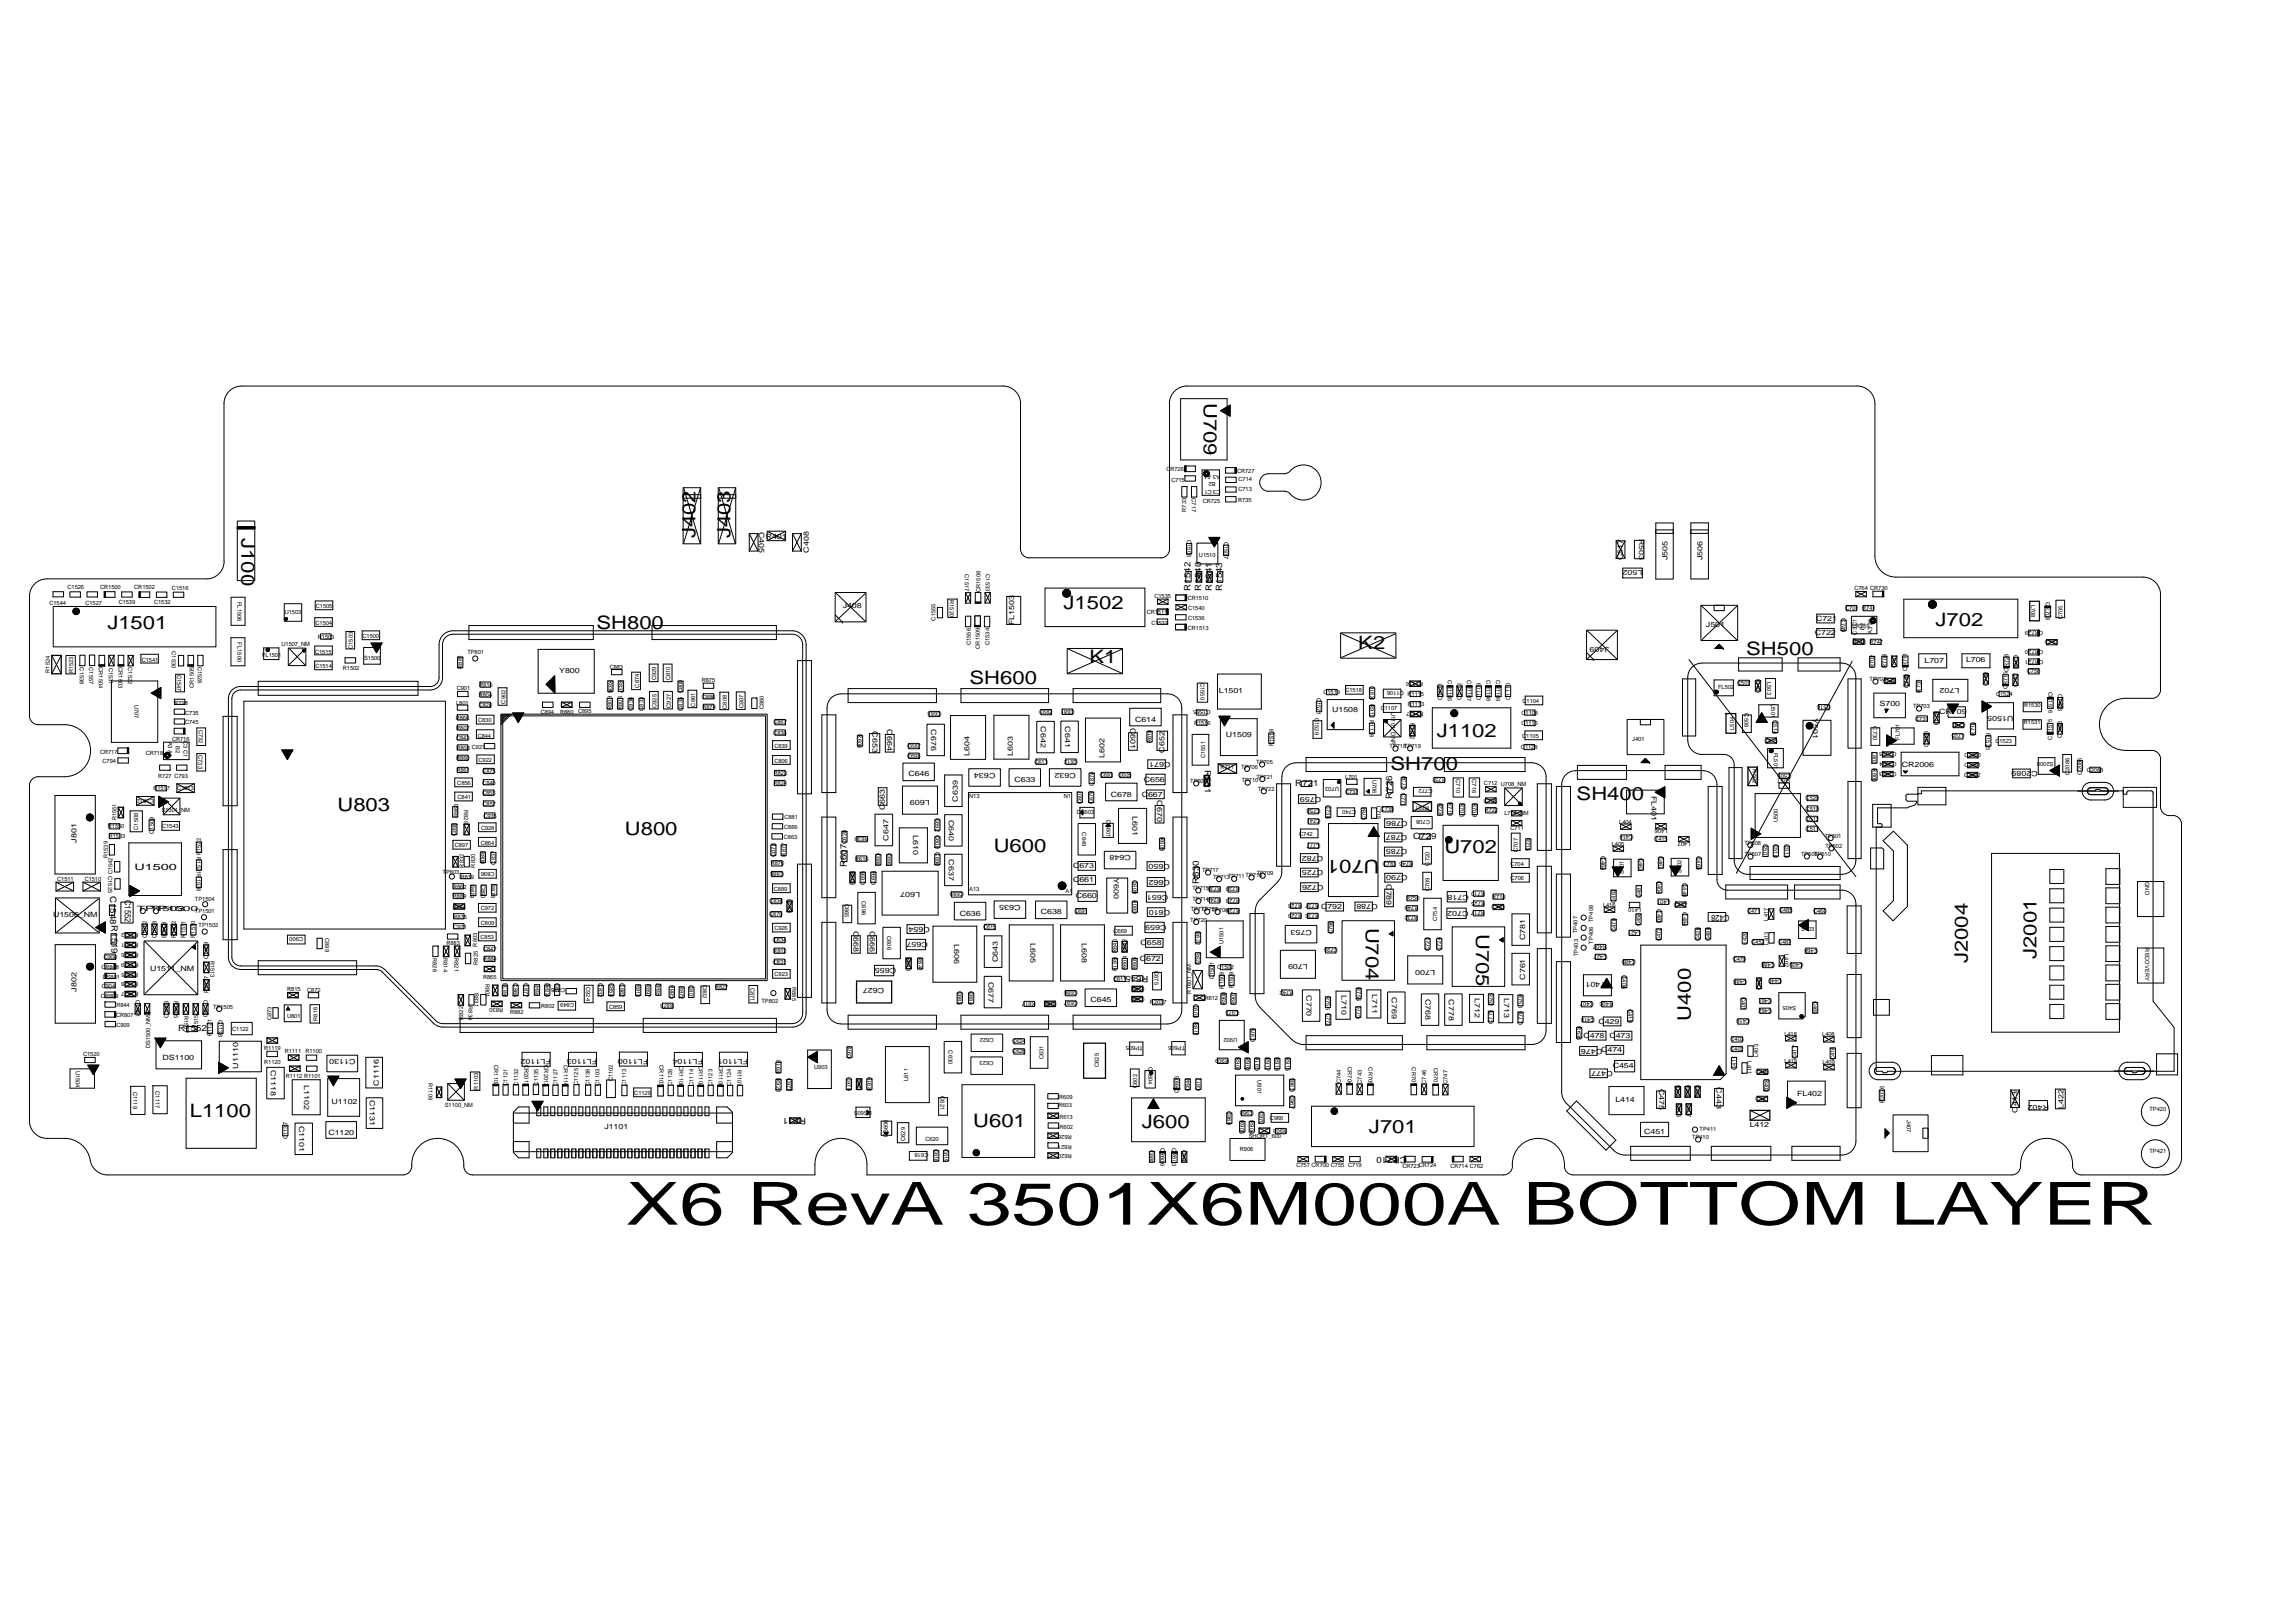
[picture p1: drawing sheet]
<svg xmlns="http://www.w3.org/2000/svg" width="420mm" height="297mm" viewBox="0 0 420 297" stroke-linecap="round" stroke-linejoin="round" font-family="sans-serif">
<defs><g id="words">
<text font-size="10.9" x="114.5" y="224.1">X6 RevA 3501X6M000A BOTTOM LAYER</text>
<g font-size="3.4">
<text x="220.4" y="73.8" transform="rotate(90 220.4 73.8)">U709</text>
<text x="44.2" y="98.5" transform="rotate(90 44.2 98.5)">J100</text>
<text x="127.3" y="98.6" transform="rotate(-90 127.3 98.6)">J402</text>
<text x="133.8" y="98.6" transform="rotate(-90 133.8 98.6)">J403</text>
<text x="194.7" y="111.5">J1502</text>
<text x="19.7" y="115">J1501</text>
<text x="109.2" y="115.1">SH800</text>
<text x="248.7" y="118.8">K2</text>
<text x="319.7" y="119.8">SH500</text>
<text x="354.4" y="114.5">J702</text>
<text x="177.5" y="125.1">SH600</text>
<text x="199.5" y="121.3">K1</text>
<text x="263" y="134.8">J1102</text>
<text x="254.6" y="141">SH700</text>
<text x="61.8" y="148.5">U803</text>
<text x="288.6" y="146.5">SH400</text>
<text x="114.4" y="152.8">U800</text>
<text x="181.9" y="156">U600</text>
<text x="252.6" y="157.4" transform="rotate(180 252.6 157.4)">U701</text>
<text x="264.4" y="156.1">U702</text>
<text x="250.1" y="169.8" transform="rotate(90 250.1 169.8)">U704</text>
<text x="270.2" y="170.9" transform="rotate(90 270.2 170.9)">U705</text>
<text x="360.3" y="176.3" transform="rotate(-90 360.3 176.3)">J2004</text>
<text x="372.9" y="175.5" transform="rotate(-90 372.9 175.5)">J2001</text>
<text x="309.6" y="186.8" transform="rotate(-90 309.6 186.8)">U400</text>
<text x="34.7" y="204.5">L1100</text>
<text x="178.2" y="206.2">U601</text>
<text x="209" y="206.5">J600</text>
<text x="250.6" y="207.3">J701</text>
</g>
<g font-size="1.6">
<text x="218" y="108.1" transform="rotate(-90 218 108.1)">R1542</text>
<text x="219.9" y="108.1" transform="rotate(-90 219.9 108.1)">R1540</text>
<text x="221.8" y="108.2" transform="rotate(-90 221.8 108.2)">R1541</text>
<text x="223.8" y="108.1" transform="rotate(-90 223.8 108.1)">R1543</text>
<text x="220.6" y="140.9" transform="rotate(90 220.6 140.9)">R631</text>
<text x="237.1" y="143.8">R721</text>
<text x="254.9" y="146.2" transform="rotate(-90 254.9 146.2)">R726</text>
<text x="258.7" y="153.5">C729</text>
<text x="24.6" y="159.3">U1500</text>
<text x="155" y="158.7" transform="rotate(-90 155 158.7)">R607</text>
<text x="219.5" y="161.7" transform="rotate(-90 219.5 161.7)">R630</text>
<text x="20.1" y="163.9" transform="rotate(90 20.1 163.9)">C1548R1519</text>
<text x="22.8" y="164.7" transform="rotate(90 22.8 164.7)">C1552</text>
<text x="316.6" y="167.4" transform="rotate(180 316.6 167.4)">C428</text>
<text x="210.3" y="178.7" transform="rotate(180 210.3 178.7)">R645</text>
<text x="32.6" y="188.7">R1552</text>
<text x="147.6" y="204.7" transform="rotate(180 147.6 204.7)">R811</text>
<text x="257.5" y="211.8" transform="rotate(180 257.5 211.8)">CR710</text>
</g>
<g font-size="1.3">
<text x="139" y="97.3" transform="rotate(90 139 97.3)">C405</text>
<text x="140.2" y="98.6">R401</text>
<text x="148.1" y="101.2" transform="rotate(-90 148.1 101.2)">C408</text>
<text x="300.1" y="98.6" transform="rotate(90 300.1 98.6)">R503</text>
<text x="297.1" y="102.6" transform="rotate(-90 297.1 102.6)">C517</text>
<text x="300.7" y="104.3" transform="rotate(180 300.7 104.3)">L502</text>
<text x="305.3" y="102.5" transform="rotate(-90 305.3 102.5)">J505</text>
<text x="311.7" y="102.5" transform="rotate(-90 311.7 102.5)">J506</text>
<text x="154.3" y="111.4">J408</text>
<text x="332.5" y="113.6">C721</text>
<text x="185.7" y="114.4" transform="rotate(-90 185.7 114.4)">FL1503</text>
<text x="294.6" y="118.4" transform="rotate(180 294.6 118.4)">J409</text>
<text x="312.3" y="114.7">J501</text>
<text x="332.3" y="116.3">C722</text>
<text x="102.4" y="123.2">Y800</text>
<text x="352.3" y="121.3">L707</text>
<text x="358.7" y="126" transform="rotate(180 358.7 126)">L702</text>
<text x="359.9" y="121.2">L706</text>
<text x="223.1" y="126.9">L1501</text>
<text x="243.9" y="130.3">U1508</text>
<text x="331.9" y="131.4" transform="rotate(90 331.9 131.4)">Y501</text>
<text x="344.1" y="129.1">S700</text>
<text x="355" y="130.6">CR709</text>
<text x="368.6" y="131" transform="rotate(180 368.6 131)">U1505</text>
<text x="159.7" y="133.8" transform="rotate(90 159.7 133.8)">C653</text>
<text x="162.4" y="133.5" transform="rotate(90 162.4 133.5)">C664</text>
<text x="170.5" y="133.5" transform="rotate(90 170.5 133.5)">C676</text>
<text x="190.6" y="132.9" transform="rotate(90 190.6 132.9)">C642</text>
<text x="195" y="132.9" transform="rotate(90 195 132.9)">C641</text>
<text x="207" y="133.2" transform="rotate(90 207 133.2)">C601</text>
<text x="207.8" y="132.1">C614</text>
<text x="213.2" y="137.8" transform="rotate(-90 213.2 137.8)">C652</text>
<text x="224.4" y="134.9">U1509</text>
<text x="166.3" y="142.1">C646</text>
<text x="177.5" y="138.3" transform="rotate(-90 177.5 138.3)">L604</text>
<text x="182.2" y="141.5" transform="rotate(180 182.2 141.5)">C634</text>
<text x="185.5" y="138.3" transform="rotate(-90 185.5 138.3)">L603</text>
<text x="185.7" y="143.1">C633</text>
<text x="197" y="141.5" transform="rotate(180 197 141.5)">C632</text>
<text x="202.2" y="138.8" transform="rotate(-90 202.2 138.8)">L602</text>
<text x="209.4" y="143">C656</text>
<text x="214.3" y="139.4" transform="rotate(180 214.3 139.4)">C671</text>
<text x="348.2" y="140.4">CR2006</text>
<text x="373.1" y="141.1" transform="rotate(180 373.1 141.1)">C2089</text>
<text x="162" y="148.3" transform="rotate(-90 162 148.3)">C663</text>
<text x="170.2" y="146.4" transform="rotate(180 170.2 146.4)">L609</text>
<text x="175.4" y="146.7" transform="rotate(-90 175.4 146.7)">C639</text>
<text x="203.4" y="145.8">C678</text>
<text x="207.4" y="149.3" transform="rotate(90 207.4 149.3)">L601</text>
<text x="209" y="145.8">C667</text>
<text x="211.9" y="146.5" transform="rotate(90 211.9 146.5)">C670</text>
<text x="241.9" y="145.8" transform="rotate(180 241.9 145.8)">C759</text>
<text x="302.4" y="145.6" transform="rotate(90 302.4 145.6)">FL401</text>
<text x="14" y="154.2" transform="rotate(-90 14 154.2)">J801</text>
<text x="162.6" y="153.9" transform="rotate(-90 162.6 153.9)">C647</text>
<text x="167.2" y="152.9" transform="rotate(90 167.2 152.9)">L610</text>
<text x="173.7" y="150.1" transform="rotate(90 173.7 150.1)">C640</text>
<text x="257.6" y="155.4" transform="rotate(180 257.6 155.4)">C785</text>
<text x="257.6" y="152.8" transform="rotate(180 257.6 152.8)">C787</text>
<text x="257.7" y="150.2" transform="rotate(180 257.7 150.2)">C786</text>
<text x="173.7" y="157.3" transform="rotate(90 173.7 157.3)">C637</text>
<text x="196.5" y="161.5">C661</text>
<text x="196.5" y="158.9">C673</text>
<text x="203.9" y="160.7" transform="rotate(90 203.9 160.7)">Y600</text>
<text x="207" y="156.6" transform="rotate(180 207 156.6)">C648</text>
<text x="214.2" y="158.1" transform="rotate(180 214.2 158.1)">C650</text>
<text x="214.2" y="161" transform="rotate(180 214.2 161)">C662</text>
<text x="242.2" y="156.6" transform="rotate(180 242.2 156.6)">C782</text>
<text x="242.3" y="159.3" transform="rotate(180 242.3 159.3)">C725</text>
<text x="242.3" y="161.9" transform="rotate(180 242.3 161.9)">C726</text>
<text x="253.9" y="161.8" transform="rotate(90 253.9 161.8)">C789</text>
<text x="257.7" y="160.2" transform="rotate(180 257.7 160.2)">C790</text>
<text x="9.7" y="167.9">U1506_NM</text>
<text x="25.1" y="166.7">TP1503</text>
<text x="27.4" y="166.7">TP1500</text>
<text x="168.4" y="163.3" transform="rotate(180 168.4 163.3)">L607</text>
<text x="175.7" y="167.6">C636</text>
<text x="186.8" y="165.7" transform="rotate(180 186.8 165.7)">C635</text>
<text x="190.6" y="167.3">C638</text>
<text x="197" y="164.4">C660</text>
<text x="213.9" y="163.8" transform="rotate(180 213.9 163.8)">C651</text>
<text x="214.2" y="166.5" transform="rotate(180 214.2 166.5)">C610</text>
<text x="241.9" y="166.4">C792</text>
<text x="252.2" y="165.5" transform="rotate(180 252.2 165.5)">C788</text>
<text x="268.9" y="166.8" transform="rotate(180 268.9 166.8)">C702</text>
<text x="268.9" y="163.7" transform="rotate(180 268.9 163.7)">C718</text>
<text x="156.3" y="170.3" transform="rotate(90 156.3 170.3)">C668</text>
<text x="159.2" y="170.3" transform="rotate(90 159.2 170.3)">C666</text>
<text x="169.9" y="172.5" transform="rotate(180 169.9 172.5)">C657</text>
<text x="170.2" y="169.6" transform="rotate(180 170.2 169.6)">C654</text>
<text x="174.7" y="172.8" transform="rotate(90 174.7 172.8)">L606</text>
<text x="188.6" y="172.6" transform="rotate(90 188.6 172.6)">L605</text>
<text x="198" y="172.6" transform="rotate(90 198 172.6)">L608</text>
<text x="208.8" y="173">C658</text>
<text x="213.6" y="169.4" transform="rotate(180 213.6 169.4)">C659</text>
<text x="240.2" y="170.2" transform="rotate(180 240.2 170.2)">C753</text>
<text x="279.2" y="172.1" transform="rotate(-90 279.2 172.1)">C781</text>
<text x="27.5" y="177.7">U1511_NM</text>
<text x="164.1" y="177.2" transform="rotate(180 164.1 177.2)">C655</text>
<text x="181" y="179.6" transform="rotate(90 181 179.6)">C677</text>
<text x="182.7" y="176.1" transform="rotate(-90 182.7 176.1)">C643</text>
<text x="208.7" y="176">C672</text>
<text x="239.4" y="176.5" transform="rotate(180 239.4 176.5)">L709</text>
<text x="262.7" y="177.5" transform="rotate(180 262.7 177.5)">L700</text>
<text x="279.2" y="179.3" transform="rotate(-90 279.2 179.3)">C761</text>
<text x="294.1" y="179.6" transform="rotate(180 294.1 179.6)">Y401</text>
<text x="14" y="181.5" transform="rotate(-90 14 181.5)">J802</text>
<text x="161.9" y="180.8" transform="rotate(180 161.9 180.8)">C627</text>
<text x="199.7" y="183.4">C645</text>
<text x="239.2" y="182.1" transform="rotate(90 239.2 182.1)">C770</text>
<text x="245.6" y="182.1" transform="rotate(90 245.6 182.1)">L710</text>
<text x="251.2" y="181.9" transform="rotate(90 251.2 181.9)">L711</text>
<text x="254.8" y="182.5" transform="rotate(90 254.8 182.5)">C769</text>
<text x="261" y="182.8" transform="rotate(90 261 182.8)">C768</text>
<text x="265.2" y="182.9" transform="rotate(90 265.2 182.9)">C778</text>
<text x="270" y="182.7" transform="rotate(90 270 182.7)">L712</text>
<text x="275.4" y="182.7" transform="rotate(90 275.4 182.7)">L713</text>
<text x="289.9" y="190">C478 C473</text>
<text x="292.6" y="187.4">C429</text>
<text x="293.4" y="191.9" transform="rotate(180 293.4 191.9)">C476</text>
<text x="29.7" y="194">DS1100</text>
<text x="43.6" y="195.6" transform="rotate(-90 43.6 195.6)">U1110</text>
<text x="49.6" y="195.8" transform="rotate(90 49.6 195.8)">C1118</text>
<text x="65.1" y="193.8" transform="rotate(180 65.1 193.8)">C1130</text>
<text x="100.8" y="193.8" transform="rotate(180 100.8 193.8)">FL1102</text>
<text x="109.3" y="193.8" transform="rotate(180 109.3 193.8)">FL1103</text>
<text x="118.7" y="193.7" transform="rotate(180 118.7 193.7)">FL1100</text>
<text x="128.7" y="193.8" transform="rotate(180 128.7 193.8)">FL1104</text>
<text x="137" y="193.8" transform="rotate(180 137 193.8)">FL1101</text>
<text x="293.1" y="192.6">C474</text>
<text x="295.2" y="196" transform="rotate(180 295.2 196)">C477</text>
<text x="295.3" y="195.5">C454</text>
<text x="55.7" y="198.5" transform="rotate(90 55.7 198.5)">L1102</text>
<text x="60.7" y="202">U1102</text>
<text x="67.7" y="201.3" transform="rotate(90 67.7 201.3)">C1131</text>
<text x="69.4" y="198.7" transform="rotate(-90 69.4 198.7)">C1116</text>
<text x="295.7" y="201.8">L414</text>
<text x="303.7" y="199.3" transform="rotate(90 303.7 199.3)">C475</text>
<text x="314.3" y="199" transform="rotate(90 314.3 199)">C443</text>
<text x="329" y="200.5">FL402</text>
<text x="369.3" y="203.7" transform="rotate(-90 369.3 203.7)">C413</text>
<text x="375.1" y="202.3" transform="rotate(180 375.1 202.3)">R402</text>
<text x="377.8" y="202.9" transform="rotate(-90 377.8 202.9)">L422</text>
<text x="54.8" y="206" transform="rotate(90 54.8 206)">C1101</text>
<text x="60.1" y="207.6">C1120</text>
<text x="110.6" y="206.7">J1101</text>
<text x="301" y="207.5">C451</text>
<text x="320.3" y="206.3">L412</text>
</g>
<g font-size="1.1">
<text x="213.5" y="86.3">CR726</text>
<text x="214.4" y="88.2">C715</text>
<text x="222.6" y="88.2" transform="rotate(180 222.6 88.2)">B2</text>
<text x="223.4" y="86.9" transform="rotate(180 223.4 86.9)">A3 A1</text>
<text x="223.4" y="89.6" transform="rotate(180 223.4 89.6)">C3 C1</text>
<text x="226.5" y="86.5">CR727</text>
<text x="226.7" y="89.9">C713</text>
<text x="226.7" y="88.1">C714</text>
<text x="217.1" y="93.7" transform="rotate(-90 217.1 93.7)">R733</text>
<text x="218.2" y="91.2" transform="rotate(90 218.2 91.2)">C717</text>
<text x="220.2" y="92.1">CR725</text>
<text x="226.7" y="91.8">R735</text>
<text x="217.3" y="98.8" transform="rotate(90 217.3 98.8)">C1506</text>
<text x="219.5" y="101.9">U1510</text>
<text x="224.1" y="99.1" transform="rotate(90 224.1 99.1)">C1507</text>
<text x="12.4" y="107.9">C1526</text>
<text x="18.3" y="107.8">CR1500</text>
<text x="24.6" y="107.8">CR1502</text>
<text x="176.6" y="105.1" transform="rotate(90 176.6 105.1)">C1517</text>
<text x="180.5" y="105.1" transform="rotate(90 180.5 105.1)">C1533</text>
<text x="339.5" y="108">C764 CR730</text>
<text x="9" y="110.7">C1544</text>
<text x="15.6" y="110.7">C1527</text>
<text x="21.7" y="110.5">C1539</text>
<text x="28.2" y="110.6">C1532</text>
<text x="31.5" y="108">C1516</text>
<text x="43.5" y="110.2" transform="rotate(90 43.5 110.2)">FL1506</text>
<text x="52.1" y="112.3">U1503</text>
<text x="57.8" y="111.3">C1505</text>
<text x="171.2" y="113.6" transform="rotate(-90 171.2 113.6)">C1555</text>
<text x="173.9" y="109.8" transform="rotate(90 173.9 109.8)">R1520</text>
<text x="179.5" y="108.4" transform="rotate(-90 179.5 108.4)">CR1508</text>
<text x="209.9" y="112.5">CR1511</text>
<text x="211.4" y="109.4">C1535</text>
<text x="217.4" y="109.8">CR1510</text>
<text x="217.5" y="113.4">C1536</text>
<text x="217.5" y="111.6">C1540</text>
<text x="337.2" y="113.2" transform="rotate(90 337.2 113.2)">C749</text>
<text x="337.8" y="111.6">C701 R741</text>
<text x="371.9" y="110.6" transform="rotate(90 371.9 110.6)">L708</text>
<text x="374.5" y="110.2" transform="rotate(90 374.5 110.2)">CR708</text>
<text x="377.6" y="113.3" transform="rotate(-90 377.6 113.3)">C705</text>
<text x="31.5" y="119.2" transform="rotate(90 31.5 119.2)">C1530</text>
<text x="43.5" y="117.6" transform="rotate(90 43.5 117.6)">FL1500</text>
<text x="51.6" y="118.2">U1507_NM</text>
<text x="57.7" y="119.7">C1515</text>
<text x="57.8" y="114.3">C1504</text>
<text x="58.2" y="117">R1503</text>
<text x="64.6" y="118.8" transform="rotate(-90 64.6 118.8)">C1503</text>
<text x="66.4" y="116.8">C1500</text>
<text x="85.6" y="119.8">TP801</text>
<text x="177.7" y="118.1" transform="rotate(-90 177.7 118.1)">C1556</text>
<text x="179.4" y="118.7" transform="rotate(-90 179.4 118.7)">CR1509</text>
<text x="181.2" y="118.1" transform="rotate(-90 181.2 118.1)">C1534</text>
<text x="210.8" y="114.3">C1537</text>
<text x="217.5" y="115.2">CR1513</text>
<text x="339.1" y="114.9">CR719</text>
<text x="339.1" y="117.8">R748 R747</text>
<text x="340" y="116.1" transform="rotate(-90 340 116.1)">C3 C1</text>
<text x="341.4" y="115.3" transform="rotate(-90 341.4 115.3)">B2</text>
<text x="342.7" y="116.1" transform="rotate(-90 342.7 116.1)">A3 A1</text>
<text x="368.7" y="120" transform="rotate(90 368.7 120)">C760</text>
<text x="374" y="119" transform="rotate(180 374 119)">CR720</text>
<text x="374" y="115.5" transform="rotate(180 374 115.5)">CR729</text>
<text x="374.4" y="117.9">C763</text>
<text x="9.1" y="123.1" transform="rotate(-90 9.1 123.1)">R1524</text>
<text x="13.4" y="123.3" transform="rotate(-90 13.4 123.3)">R1523</text>
<text x="14.6" y="122.2" transform="rotate(90 14.6 122.2)">C1538</text>
<text x="16.4" y="122.1" transform="rotate(90 16.4 122.1)">C1557</text>
<text x="18.1" y="122.1" transform="rotate(90 18.1 122.1)">CR1504</text>
<text x="19.9" y="122.2" transform="rotate(90 19.9 122.2)">C1531</text>
<text x="21.7" y="122.1" transform="rotate(90 21.7 122.1)">CR1503</text>
<text x="23.5" y="122.1" transform="rotate(90 23.5 122.1)">C1522</text>
<text x="26" y="121.1">C1541</text>
<text x="32.5" y="123.5" transform="rotate(90 32.5 123.5)">C1547</text>
<text x="35.5" y="125.9" transform="rotate(-90 35.5 125.9)">CR1505</text>
<text x="36.2" y="122" transform="rotate(90 36.2 122)">C1528</text>
<text x="48" y="120.2">FL1501</text>
<text x="57.7" y="122.3">C1514</text>
<text x="62.8" y="122.6">R1502</text>
<text x="66.7" y="120.9">S1500</text>
<text x="84.6" y="122.4" transform="rotate(-90 84.6 122.4)">R881</text>
<text x="87.7" y="125.7">R810</text>
<text x="111.4" y="124.4" transform="rotate(90 111.4 124.4)">R836</text>
<text x="111.6" y="122.4">C883</text>
<text x="113.3" y="124.4" transform="rotate(90 113.3 124.4)">R837</text>
<text x="117" y="125.8" transform="rotate(-90 117 125.8)">C874</text>
<text x="120.1" y="124.5" transform="rotate(-90 120.1 124.5)">C929</text>
<text x="122.7" y="124.5" transform="rotate(-90 122.7 124.5)">C810</text>
<text x="128.5" y="124.9">R875</text>
<text x="219.8" y="125" transform="rotate(90 219.8 125)">C1550</text>
<text x="260.6" y="124.8" transform="rotate(180 260.6 124.8)">R1116</text>
<text x="265.1" y="124.5" transform="rotate(90 265.1 124.5)">CR1105</text>
<text x="268.6" y="124.5" transform="rotate(90 268.6 124.5)">CR1107</text>
<text x="272.1" y="124.5" transform="rotate(90 272.1 124.5)">CR1108</text>
<text x="273.9" y="124.5" transform="rotate(90 273.9 124.5)">CR1109</text>
<text x="318" y="125.3">C507</text>
<text x="323.5" y="124.8" transform="rotate(90 323.5 124.8)">L503</text>
<text x="342.3" y="124.7">TP702</text>
<text x="343.1" y="122.3" transform="rotate(-90 343.1 122.3)">R702</text>
<text x="345.3" y="122.2" transform="rotate(-90 345.3 122.2)">R706</text>
<text x="347.2" y="122.3" transform="rotate(-90 347.2 122.3)">C751</text>
<text x="347.2" y="124.2" transform="rotate(180 347.2 124.2)">R712</text>
<text x="349.4" y="125.9" transform="rotate(-90 349.4 125.9)">C748 CR711</text>
<text x="363.9" y="125.5" transform="rotate(-90 363.9 125.5)">C750</text>
<text x="369.3" y="125.8" transform="rotate(-90 369.3 125.8)">C752</text>
<text x="371.1" y="123.2">C756</text>
<text x="374" y="120.7" transform="rotate(180 374 120.7)">CR721</text>
<text x="24.6" y="129" transform="rotate(90 24.6 129)">U707</text>
<text x="32" y="129">R798</text>
<text x="33.9" y="130.8">C735</text>
<text x="83.4" y="131.8">R866</text>
<text x="83.5" y="129">L801</text>
<text x="83.6" y="126.3">C901</text>
<text x="87.7" y="129.5">C828</text>
<text x="87.7" y="127.6">R804</text>
<text x="92.5" y="128.8" transform="rotate(-90 92.5 128.8)">C902</text>
<text x="99" y="130.7">C894</text>
<text x="102.5" y="130.7">R880</text>
<text x="105.8" y="130.6">C895</text>
<text x="112" y="130" transform="rotate(-90 112 130)">R809</text>
<text x="113.9" y="130" transform="rotate(-90 113.9 130)">R806</text>
<text x="115.8" y="130.1" transform="rotate(-90 115.8 130.1)">C936</text>
<text x="117.8" y="130.1" transform="rotate(-90 117.8 130.1)">C833</text>
<text x="120.2" y="129.6" transform="rotate(-90 120.2 129.6)">C925</text>
<text x="122.8" y="129.5" transform="rotate(-90 122.8 129.5)">C927</text>
<text x="125" y="130.1" transform="rotate(-90 125 130.1)">C835 C800</text>
<text x="127.2" y="129.3" transform="rotate(-90 127.2 129.3)">C861</text>
<text x="128.5" y="127.9">C886</text>
<text x="128.6" y="129.7">R874</text>
<text x="133.1" y="129.7" transform="rotate(-90 133.1 129.7)">C808</text>
<text x="136.1" y="129.7" transform="rotate(-90 136.1 129.7)">C807</text>
<text x="139.9" y="129.8" transform="rotate(-90 139.9 129.8)">C860</text>
<text x="172.4" y="130.3" transform="rotate(180 172.4 130.3)">C683</text>
<text x="190.3" y="130.7">C682</text>
<text x="196.7" y="129.9" transform="rotate(180 196.7 129.9)">C681</text>
<text x="221.6" y="130" transform="rotate(180 221.6 130)">C1565</text>
<text x="240.7" y="131.4" transform="rotate(90 240.7 131.4)">C1529</text>
<text x="241.1" y="127.7" transform="rotate(90 241.1 127.7)">C1521</text>
<text x="242.3" y="127">C1519</text>
<text x="246.3" y="126.6">C1518</text>
<text x="250.8" y="128.9" transform="rotate(90 250.8 128.9)">R912 R1118</text>
<text x="251.6" y="128" transform="rotate(-90 251.6 128)">R910</text>
<text x="252.8" y="130">C1107</text>
<text x="254.7" y="130.3" transform="rotate(90 254.7 130.3)">U1101_DNP</text>
<text x="257" y="126.5" transform="rotate(180 257 126.5)">C1106</text>
<text x="257.7" y="127.4">R1115</text>
<text x="257.7" y="129.2">R1113</text>
<text x="260.6" y="130.3" transform="rotate(180 260.6 130.3)">R1117</text>
<text x="264" y="128.1" transform="rotate(-90 264 128.1)">C1111</text>
<text x="267.6" y="128.1" transform="rotate(-90 267.6 128.1)">C1112</text>
<text x="271.1" y="128.1" transform="rotate(-90 271.1 128.1)">C1109</text>
<text x="276.5" y="128.1" transform="rotate(-90 276.5 128.1)">C1110</text>
<text x="278.6" y="130.8">C1108</text>
<text x="278.7" y="128.6">C1104</text>
<text x="314.5" y="126.2">FL502</text>
<text x="319.4" y="130.6" transform="rotate(90 319.4 130.6)">C508</text>
<text x="322.2" y="126.8" transform="rotate(-90 322.2 126.8)">C510</text>
<text x="324.2" y="128.9" transform="rotate(90 324.2 128.9)">U501</text>
<text x="324.6" y="131.8" transform="rotate(90 324.6 131.8)">C514</text>
<text x="335.2" y="129.1" transform="rotate(180 335.2 129.1)">C516</text>
<text x="350.3" y="129.6">TP703</text>
<text x="350.6" y="131.9">C731</text>
<text x="351.7" y="126.7" transform="rotate(-90 351.7 126.7)">R731</text>
<text x="354.1" y="130.2" transform="rotate(90 354.1 130.2)">R713</text>
<text x="365.4" y="127.4">C1524</text>
<text x="367.5" y="126.2" transform="rotate(-90 367.5 126.2)">CR715CR728</text>
<text x="370.6" y="129.4">R1530</text>
<text x="375" y="126.7" transform="rotate(90 375 126.7)">CR1516</text>
<text x="376.8" y="127" transform="rotate(90 376.8 127)">C1545</text>
<text x="18.3" y="137.9">CR717</text>
<text x="30.8" y="135.7" transform="rotate(90 30.8 135.7)">A3 A1</text>
<text x="31.5" y="135.6">CR716</text>
<text x="32.2" y="136.5" transform="rotate(90 32.2 136.5)">B2</text>
<text x="33.6" y="135.7" transform="rotate(90 33.6 135.7)">C3 C1</text>
<text x="33.9" y="132.6">C745</text>
<text x="36.4" y="133.5" transform="rotate(90 36.4 133.5)">C732</text>
<text x="83.5" y="135.5">C843</text>
<text x="83.5" y="133.6">R807</text>
<text x="83.6" y="137.2">R808 C921</text>
<text x="87.5" y="135">C844</text>
<text x="87.5" y="132.2">C830</text>
<text x="141.6" y="134.5">C838</text>
<text x="141.6" y="132.5">C867</text>
<text x="141.8" y="136.8">C839</text>
<text x="157.1" y="134.4" transform="rotate(90 157.1 134.4)">R606</text>
<text x="166.1" y="136.9">C687</text>
<text x="210.8" y="136" transform="rotate(-90 210.8 136)">R610</text>
<text x="218.6" y="132.6">R1516</text>
<text x="233.1" y="136.6" transform="rotate(-90 233.1 136.6)">R1518</text>
<text x="254.4" y="136.9">TP718TP719</text>
<text x="258.2" y="132.2" transform="rotate(90 258.2 132.2)">R1102</text>
<text x="278.5" y="137.1">C1128</text>
<text x="278.5" y="132.7">C1115</text>
<text x="278.7" y="135">C1105</text>
<text x="298.8" y="135.6">J401</text>
<text x="317.5" y="133.6" transform="rotate(-90 317.5 133.6)">L504</text>
<text x="323" y="135.9">C515</text>
<text x="324.7" y="137.7" transform="rotate(90 324.7 137.7)">FL501</text>
<text x="342.8" y="137.5" transform="rotate(90 342.8 137.5)">L802 R805</text>
<text x="342.9" y="132.9" transform="rotate(90 342.9 132.9)">C730</text>
<text x="347.2" y="137.7" transform="rotate(180 347.2 137.7)">C2095</text>
<text x="347.8" y="135.4" transform="rotate(-90 347.8 135.4)">FL701</text>
<text x="353.1" y="136.8" transform="rotate(-90 353.1 136.8)">C2096</text>
<text x="359.6" y="134.4" transform="rotate(180 359.6 134.4)">L705</text>
<text x="359.8" y="132.3" transform="rotate(180 359.8 132.3)">C791</text>
<text x="361.6" y="134.6" transform="rotate(-90 361.6 134.6)">R716</text>
<text x="363.6" y="134.2" transform="rotate(90 363.6 134.2)">R1535</text>
<text x="365.3" y="136.1">C1523</text>
<text x="370.5" y="132.6">R1531</text>
<text x="375.7" y="135.4" transform="rotate(-90 375.7 135.4)">CR1515</text>
<text x="377.5" y="135" transform="rotate(-90 377.5 135)">C1546</text>
<text x="18.8" y="139.7">C794</text>
<text x="26.7" y="138.2">CR718</text>
<text x="29" y="142.4">R727 C793</text>
<text x="36.4" y="138.2" transform="rotate(90 36.4 138.2)">C733</text>
<text x="83.5" y="139.1">R860</text>
<text x="83.6" y="141.4">R861</text>
<text x="83.7" y="143.7">C856</text>
<text x="87.6" y="139.5">C922</text>
<text x="88.3" y="143.7">C840</text>
<text x="88.3" y="141.6">C875</text>
<text x="141.6" y="143.7">R824</text>
<text x="141.7" y="141.8">R823</text>
<text x="141.8" y="139.6">C806</text>
<text x="166.1" y="138.7">C698</text>
<text x="189.4" y="139.8">C613</text>
<text x="197.3" y="139" transform="rotate(180 197.3 139)">C612</text>
<text x="200.2" y="143.8" transform="rotate(-90 200.2 143.8)">C674</text>
<text x="201.3" y="142.2">C693</text>
<text x="204.7" y="142.2">C605</text>
<text x="217.9" y="143.3">TP601</text>
<text x="220.6" y="138.8" transform="rotate(-90 220.6 138.8)">C1551</text>
<text x="223.5" y="140.7">R711</text>
<text x="227.2" y="140.7">TP706</text>
<text x="227.3" y="143.2">TP710</text>
<text x="230" y="139.8">TP705</text>
<text x="230" y="142.5">TP721</text>
<text x="246.3" y="142.6">L701</text>
<text x="251.3" y="142.7" transform="rotate(90 251.3 142.7)">U706</text>
<text x="264.7" y="142.4" transform="rotate(180 264.7 142.4)">R751</text>
<text x="266.6" y="142.6" transform="rotate(90 266.6 142.6)">C710</text>
<text x="269.5" y="142.6" transform="rotate(90 269.5 142.6)">C716</text>
<text x="271.7" y="143.6">C712 U708_NM</text>
<text x="320.9" y="140.8" transform="rotate(90 320.9 140.8)">R502</text>
<text x="325.5" y="143.3">L505</text>
<text x="328" y="141.6" transform="rotate(180 328 141.6)">C509</text>
<text x="347.2" y="141.3" transform="rotate(180 347.2 141.3)">C2093</text>
<text x="347.2" y="139.5" transform="rotate(180 347.2 139.5)">C2094</text>
<text x="359.6" y="142.2">C2092</text>
<text x="359.7" y="140.4">C2091</text>
<text x="359.7" y="138.6">C2090</text>
<text x="376" y="139.5" transform="rotate(180 376 139.5)">S2000</text>
<text x="378.9" y="141.9" transform="rotate(-90 378.9 141.9)">C2086</text>
<text x="381.2" y="141.8" transform="rotate(-90 381.2 141.8)">C2085</text>
<text x="382" y="141.3">C2088</text>
<text x="28.1" y="144.6">R1517</text>
<text x="28.2" y="146.2" transform="rotate(180 28.2 146.2)">C1512</text>
<text x="29.6" y="148.5">S1501_NM</text>
<text x="32.5" y="144.7">C1513</text>
<text x="83.8" y="146.2">C841</text>
<text x="83.9" y="149.6" transform="rotate(-90 83.9 149.6)">R863</text>
<text x="85" y="148.2" transform="rotate(90 85 148.2)">R829</text>
<text x="88.3" y="145.6">C855</text>
<text x="88.3" y="147.6">C857</text>
<text x="88.5" y="149.7">C935</text>
<text x="143.6" y="149.9">C881</text>
<text x="171.2" y="149.7" transform="rotate(90 171.2 149.7)">C692 C600 C690</text>
<text x="177.5" y="146.1">N13</text>
<text x="194.8" y="146.1">N1</text>
<text x="197.1" y="149">DS603</text>
<text x="198" y="147.2" transform="rotate(-90 198 147.2)">C607</text>
<text x="200.1" y="147.2" transform="rotate(-90 200.1 147.2)">C679</text>
<text x="230.3" y="144.8">TP722</text>
<text x="241.8" y="148.1" transform="rotate(180 241.8 148.1)">C758</text>
<text x="241.8" y="150" transform="rotate(180 241.8 150)">C741</text>
<text x="242.8" y="147.3" transform="rotate(90 242.8 147.3)">C736</text>
<text x="245.1" y="144.1" transform="rotate(180 245.1 144.1)">U703</text>
<text x="246.2" y="145.2">C737</text>
<text x="248.3" y="148.2" transform="rotate(180 248.3 148.2)">C740</text>
<text x="252.1" y="147.6" transform="rotate(90 252.1 147.6)">L715</text>
<text x="252.8" y="148.5">C739</text>
<text x="256.6" y="145.1" transform="rotate(90 256.6 145.1)">C771</text>
<text x="257.4" y="144.5" transform="rotate(-90 257.4 144.5)">C738</text>
<text x="261.7" y="147.6" transform="rotate(180 261.7 147.6)">R701</text>
<text x="262.2" y="144.5" transform="rotate(180 262.2 144.5)">C772</text>
<text x="264" y="149.4" transform="rotate(-90 264 149.4)">R720</text>
<text x="265.1" y="146.8" transform="rotate(90 265.1 146.8)">R719</text>
<text x="267.3" y="147" transform="rotate(90 267.3 147)">R705</text>
<text x="269.6" y="147" transform="rotate(90 269.6 147)">R709</text>
<text x="271.7" y="146.9">C728</text>
<text x="271.8" y="148.7">R722</text>
<text x="275.4" y="149.2">L714_NM</text>
<text x="330.6" y="146.4">C520</text>
<text x="330.6" y="148.4">C519</text>
<text x="19.8" y="151.6">R1550</text>
<text x="19.9" y="153.4">R1533</text>
<text x="21.3" y="150.2" transform="rotate(-90 21.3 150.2)">R1551</text>
<text x="25.3" y="151.8" transform="rotate(-90 25.3 151.8)">C1508</text>
<text x="28.1" y="152.6" transform="rotate(-90 28.1 152.6)">C1509</text>
<text x="29.7" y="151.5">C1543</text>
<text x="83.3" y="155.1">C897</text>
<text x="83.5" y="153.1" transform="rotate(-90 83.5 153.1)">C898</text>
<text x="88" y="154.6">C864</text>
<text x="88" y="155.7" transform="rotate(90 88 155.7)">R800</text>
<text x="88.1" y="151.9">C928</text>
<text x="143.5" y="153.5">C863</text>
<text x="143.6" y="151.7">C866</text>
<text x="155" y="154.4" transform="rotate(-90 155 154.4)">C628</text>
<text x="159" y="153.2" transform="rotate(180 159 153.2)">R638</text>
<text x="198.1" y="152.3" transform="rotate(90 198.1 152.3)">C649</text>
<text x="202.6" y="150.1" transform="rotate(90 202.6 150.1)">DS601</text>
<text x="212.4" y="153.2" transform="rotate(90 212.4 153.2)">R608</text>
<text x="237.9" y="153">C742</text>
<text x="241.7" y="154.4" transform="rotate(180 241.7 154.4)">C777</text>
<text x="250.1" y="150.2" transform="rotate(-90 250.1 150.2)">C784</text>
<text x="261.8" y="150.2" transform="rotate(180 261.8 150.2)">C708</text>
<text x="276.5" y="151.9">C711</text>
<text x="277.9" y="156" transform="rotate(-90 277.9 156)">C707</text>
<text x="279.4" y="153.3" transform="rotate(90 279.4 153.3)">R715</text>
<text x="295.1" y="154.8">L405</text>
<text x="296.4" y="150.8">L404</text>
<text x="299.1" y="152.9" transform="rotate(180 299.1 152.9)">C414</text>
<text x="302.9" y="153.9">C415</text>
<text x="305.3" y="151.7" transform="rotate(180 305.3 151.7)">L406</text>
<text x="309.5" y="154.1" transform="rotate(180 309.5 154.1)">L407</text>
<text x="319.4" y="154.6">TP508</text>
<text x="322.9" y="154.5" transform="rotate(90 322.9 154.5)">C501</text>
<text x="324.7" y="154.5" transform="rotate(90 324.7 154.5)">C518</text>
<text x="325.5" y="150.5" transform="rotate(-90 325.5 150.5)">U500</text>
<text x="326.8" y="154.5" transform="rotate(90 326.8 154.5)">C513</text>
<text x="330.5" y="150.3">C512</text>
<text x="330.6" y="152">C511</text>
<text x="334.1" y="153.3">TP501</text>
<text x="334.2" y="155.2">TP502</text>
<text x="10.5" y="161.2">C1511</text>
<text x="15.5" y="161.2">C1510</text>
<text x="19.7" y="157.1" transform="rotate(-90 19.7 157.1)">R1539</text>
<text x="19.8" y="160.3" transform="rotate(90 19.8 160.3)">C1525</text>
<text x="20.6" y="160" transform="rotate(-90 20.6 160)">C1542</text>
<text x="36.1" y="156.9" transform="rotate(90 36.1 156.9)">R1521R1538</text>
<text x="36.8" y="156.5" transform="rotate(-90 36.8 156.5)">R1522</text>
<text x="81" y="160">TP803</text>
<text x="84.3" y="161">R819</text>
<text x="84.9" y="158.8" transform="rotate(-90 84.9 158.8)">R832</text>
<text x="86.1" y="161.9" transform="rotate(90 86.1 161.9)">R879</text>
<text x="87" y="158.8" transform="rotate(-90 87 158.8)">R820</text>
<text x="88.1" y="161.9" transform="rotate(90 88.1 161.9)">C890</text>
<text x="89.9" y="161.8" transform="rotate(90 89.9 161.8)">R878</text>
<text x="90.6" y="159.5" transform="rotate(180 90.6 159.5)">C896</text>
<text x="90.7" y="158.2" transform="rotate(-90 90.7 158.2)">C837</text>
<text x="141.1" y="158.4">R876</text>
<text x="142" y="156.9" transform="rotate(-90 142 156.9)">C878</text>
<text x="143.5" y="159.6" transform="rotate(180 143.5 159.6)">C888</text>
<text x="143.8" y="156.8" transform="rotate(-90 143.8 156.8)">R877</text>
<text x="155.7" y="159.4" transform="rotate(90 155.7 159.4)">R600</text>
<text x="156.6" y="157.5">R616</text>
<text x="158.3" y="161.9" transform="rotate(-90 158.3 161.9)">C695</text>
<text x="160.3" y="161.9" transform="rotate(-90 160.3 161.9)">C694</text>
<text x="160.4" y="156.1" transform="rotate(90 160.4 156.1)">C688</text>
<text x="162.4" y="156.1" transform="rotate(90 162.4 156.1)">C699</text>
<text x="207.4" y="161.1" transform="rotate(90 207.4 161.1)">C609</text>
<text x="220.1" y="159.6">TP717</text>
<text x="222.1" y="160.8">TP713TP711</text>
<text x="228" y="160.5">TP716</text>
<text x="230.1" y="160.2">TP709</text>
<text x="253.2" y="158.5">C783</text>
<text x="258.7" y="157.8" transform="rotate(180 258.7 157.8)">R746</text>
<text x="261.7" y="158.4" transform="rotate(-90 261.7 158.4)">C720</text>
<text x="276.5" y="158.4">C704</text>
<text x="276.6" y="161.1">C706</text>
<text x="293.1" y="156.7" transform="rotate(90 293.1 156.7)">C464</text>
<text x="297.3" y="160" transform="rotate(-90 297.3 160)">S401</text>
<text x="300" y="157" transform="rotate(90 300 157)">C463</text>
<text x="303.4" y="161.2" transform="rotate(90 303.4 161.2)">C404</text>
<text x="303.7" y="156.6" transform="rotate(90 303.7 156.6)">C467</text>
<text x="307.8" y="159.9" transform="rotate(-90 307.8 159.9)">S402</text>
<text x="308.1" y="161.6" transform="rotate(90 308.1 161.6)">C448</text>
<text x="310.7" y="156.7" transform="rotate(90 310.7 156.7)">C465</text>
<text x="319.4" y="156.7">TP507</text>
<text x="329.7" y="156.7">TP509</text>
<text x="332.1" y="156.7">TP510</text>
<text x="392.7" y="161.4" transform="rotate(90 392.7 161.4)">GND</text>
<text x="35.7" y="167.2">TP1501</text>
<text x="35.7" y="164.9">TP1504</text>
<text x="82.9" y="166.3">R864</text>
<text x="82.9" y="164.4">R889</text>
<text x="83" y="162.7">R862</text>
<text x="88" y="166.6">C972</text>
<text x="140.8" y="167.7">C870</text>
<text x="140.9" y="165.3">C836</text>
<text x="141.7" y="163">C889</text>
<text x="144.9" y="167" transform="rotate(-90 144.9 167)">R828</text>
<text x="154.7" y="165.4" transform="rotate(90 154.7 165.4)">C665</text>
<text x="157.8" y="164.9" transform="rotate(90 157.8 164.9)">C696</text>
<text x="176.5" y="163.3" transform="rotate(180 176.5 163.3)">C689</text>
<text x="177.5" y="163.1">A13</text>
<text x="195.1" y="163.4">A1</text>
<text x="196.7" y="167.1">C691</text>
<text x="208.1" y="167.3" transform="rotate(-90 208.1 167.3)">C608</text>
<text x="218" y="166.7">TP712</text>
<text x="218.3" y="162.9">TP715</text>
<text x="218.3" y="164.8">TP714</text>
<text x="219.9" y="166.8">TP707</text>
<text x="221.8" y="166.8">TP708</text>
<text x="223.6" y="164.4" transform="rotate(180 223.6 164.4)">R740</text>
<text x="223.6" y="162.4" transform="rotate(180 223.6 162.4)">R738</text>
<text x="227" y="162.4" transform="rotate(180 227 162.4)">R739</text>
<text x="227" y="164.5" transform="rotate(180 227 164.5)">R723</text>
<text x="227" y="166.4" transform="rotate(180 227 166.4)">R724</text>
<text x="241.5" y="167.3" transform="rotate(180 241.5 167.3)">R736 R729</text>
<text x="241.5" y="165.4" transform="rotate(180 241.5 165.4)">R737 R728</text>
<text x="257.4" y="164.8">R750</text>
<text x="259.7" y="167.7" transform="rotate(180 259.7 167.7)">R732</text>
<text x="259.7" y="165.9" transform="rotate(180 259.7 165.9)">R749</text>
<text x="261.7" y="163.1" transform="rotate(-90 261.7 163.1)">C709</text>
<text x="271.9" y="166.8" transform="rotate(180 271.9 166.8)">R717</text>
<text x="271.9" y="163.2" transform="rotate(180 271.9 163.2)">R710</text>
<text x="271.9" y="165" transform="rotate(180 271.9 165)">R725</text>
<text x="273.1" y="166.4">C703</text>
<text x="273.2" y="164.5">R718</text>
<text x="293.5" y="166">L416</text>
<text x="295.8" y="165.2" transform="rotate(-90 295.8 165.2)">C482</text>
<text x="300.4" y="164.3" transform="rotate(-90 300.4 164.3)">C481</text>
<text x="300.5" y="166.1" transform="rotate(180 300.5 166.1)">L410</text>
<text x="303.4" y="166.5" transform="rotate(90 303.4 166.5)">C483</text>
<text x="305.7" y="164.6" transform="rotate(180 305.7 164.6)">L401</text>
<text x="306.4" y="165.9">C447</text>
<text x="308.1" y="167" transform="rotate(90 308.1 167)">C484</text>
<text x="319.9" y="167.1">C471</text>
<text x="325.7" y="167">C485</text>
<text x="331.9" y="167.1">C460</text>
<text x="25.3" y="172.6" transform="rotate(180 25.3 172.6)">R1501</text>
<text x="25.3" y="170.8" transform="rotate(180 25.3 170.8)">R1532</text>
<text x="26.9" y="171.7" transform="rotate(-90 26.9 171.7)">C1562</text>
<text x="28.6" y="171.7" transform="rotate(-90 28.6 171.7)">C1558</text>
<text x="29.7" y="168.7" transform="rotate(90 29.7 168.7)">R1536</text>
<text x="32.2" y="171.6" transform="rotate(-90 32.2 171.6)">R1512</text>
<text x="34" y="171.6" transform="rotate(-90 34 171.6)">R1511</text>
<text x="35.8" y="171.6" transform="rotate(-90 35.8 171.6)">R1510</text>
<text x="36.4" y="169.7">TP1502</text>
<text x="55.5" y="171.5" transform="rotate(180 55.5 171.5)">C900</text>
<text x="59.5" y="171.7" transform="rotate(90 59.5 171.7)">C899</text>
<text x="81.7" y="172.9">R883</text>
<text x="83" y="170">C971</text>
<text x="83" y="168.2">R835</text>
<text x="87.4" y="173.2" transform="rotate(-90 87.4 173.2)">R803</text>
<text x="88" y="171.9">C853</text>
<text x="88" y="169.3">C809</text>
<text x="141.5" y="172.4">C834</text>
<text x="141.8" y="170.3">C926</text>
<text x="162.4" y="171.3" transform="rotate(90 162.4 171.3)">C606</text>
<text x="180" y="170">C615</text>
<text x="203.9" y="170.8">C669</text>
<text x="217.9" y="168.7">TP720</text>
<text x="219" y="170.4" transform="rotate(90 219 170.4)">R622</text>
<text x="224" y="172.8" transform="rotate(-90 224 172.8)">U1501</text>
<text x="244" y="171" transform="rotate(-90 244 171)">C796</text>
<text x="244.9" y="173.5" transform="rotate(180 244.9 173.5)">C795</text>
<text x="263.1" y="168.6" transform="rotate(-90 263.1 168.6)">C754</text>
<text x="288.8" y="170.8" transform="rotate(-90 288.8 170.8)">TP407</text>
<text x="291.7" y="168.7" transform="rotate(-90 291.7 168.7)">TP408</text>
<text x="291.7" y="172.7" transform="rotate(-90 291.7 172.7)">TP406</text>
<text x="294.2" y="173" transform="rotate(180 294.2 173)">R407</text>
<text x="295.8" y="170.6" transform="rotate(-90 295.8 170.6)">C470</text>
<text x="300.3" y="169.5" transform="rotate(-90 300.3 169.5)">C450</text>
<text x="300.4" y="170.3" transform="rotate(180 300.4 170.3)">L421</text>
<text x="304" y="172.3" transform="rotate(-90 304 172.3)">C472</text>
<text x="311.2" y="172.2" transform="rotate(-90 311.2 172.2)">C426</text>
<text x="313.1" y="172.2" transform="rotate(-90 313.1 172.2)">C480</text>
<text x="319.8" y="172.9" transform="rotate(-90 319.8 172.9)">L420</text>
<text x="320.6" y="172.8">C452</text>
<text x="323.7" y="168.5" transform="rotate(-90 323.7 168.5)">L417</text>
<text x="323.8" y="172.9" transform="rotate(-90 323.8 172.9)">L413</text>
<text x="325.5" y="172.8">C487</text>
<text x="329.8" y="170.5">S403</text>
<text x="332.8" y="173.6" transform="rotate(180 332.8 173.6)">C468</text>
<text x="392.7" y="173.6" transform="rotate(90 392.7 173.6)">RECOVERY</text>
<text x="18.6" y="177.4">CR808</text>
<text x="18.8" y="179.2">DS801</text>
<text x="19" y="175.6">C908</text>
<text x="25.3" y="179.8" transform="rotate(180 25.3 179.8)">R1528</text>
<text x="25.3" y="178" transform="rotate(180 25.3 178)">R1525</text>
<text x="25.3" y="174.4" transform="rotate(180 25.3 174.4)">R1526</text>
<text x="25.3" y="176.2" transform="rotate(180 25.3 176.2)">R1529</text>
<text x="38.1" y="175.5" transform="rotate(-90 38.1 175.5)">C1559</text>
<text x="38.6" y="175.8" transform="rotate(90 38.6 175.8)">R1513</text>
<text x="79.3" y="175.3" transform="rotate(90 79.3 175.3)">R826</text>
<text x="81.2" y="175.3" transform="rotate(90 81.2 175.3)">R814</text>
<text x="83.2" y="175.3" transform="rotate(90 83.2 175.3)">R821</text>
<text x="87.5" y="176.6" transform="rotate(-90 87.5 176.6)">R825</text>
<text x="88.4" y="174.1">C847</text>
<text x="88.4" y="179.1">R865</text>
<text x="88.5" y="175.9">R884</text>
<text x="94" y="180" transform="rotate(90 94 180)">C865</text>
<text x="95.9" y="180" transform="rotate(90 95.9 180)">C877</text>
<text x="101.6" y="179.9" transform="rotate(90 101.6 179.9)">C811</text>
<text x="109.6" y="180" transform="rotate(90 109.6 180)">C832</text>
<text x="111.6" y="179.9" transform="rotate(90 111.6 179.9)">C858</text>
<text x="113.5" y="180" transform="rotate(90 113.5 180)">C862</text>
<text x="141.5" y="176.4">C831</text>
<text x="141.6" y="174.4">R812</text>
<text x="141.8" y="178.7">C923</text>
<text x="166" y="175.2" transform="rotate(90 166 175.2)">R643</text>
<text x="168.1" y="175.2" transform="rotate(90 168.1 175.2)">R641</text>
<text x="203.7" y="175.2" transform="rotate(90 203.7 175.2)">R618</text>
<text x="203.8" y="179.5">C611</text>
<text x="204.5" y="174.4" transform="rotate(-90 204.5 174.4)">R640</text>
<text x="206.3" y="177.5" transform="rotate(-90 206.3 177.5)">R604 R642</text>
<text x="208.1" y="177.6" transform="rotate(-90 208.1 177.6)">R605</text>
<text x="211.4" y="177.7" transform="rotate(90 211.4 177.7)">C675</text>
<text x="219" y="174.2" transform="rotate(90 219 174.2)">R623</text>
<text x="222.2" y="179.2" transform="rotate(-90 222.2 179.2)">C1501</text>
<text x="222.9" y="177.4">C1502</text>
<text x="261.7" y="174.1" transform="rotate(-90 261.7 174.1)">C723</text>
<text x="263.9" y="174.1" transform="rotate(-90 263.9 174.1)">C724</text>
<text x="288.9" y="175" transform="rotate(-90 288.9 175)">TP403</text>
<text x="294.3" y="174.8" transform="rotate(180 294.3 174.8)">C427</text>
<text x="297" y="178.5" transform="rotate(90 297 178.5)">C406</text>
<text x="299.5" y="175.7" transform="rotate(180 299.5 175.7)">C489</text>
<text x="317.2" y="175.9">C479</text>
<text x="319.9" y="179.3" transform="rotate(180 319.9 179.3)">C488</text>
<text x="325" y="176.2" transform="rotate(180 325 176.2)">C486</text>
<text x="326.3" y="179.2" transform="rotate(180 326.3 179.2)">C440</text>
<text x="326.7" y="174.6" transform="rotate(90 326.7 174.6)">L402</text>
<text x="330.1" y="176.3" transform="rotate(180 330.1 176.3)">C409</text>
<text x="18.5" y="182.6">CR809</text>
<text x="18.6" y="180.8">C904</text>
<text x="21.3" y="184.4">R844</text>
<text x="24.8" y="183" transform="rotate(90 24.8 183)">C1561</text>
<text x="25.3" y="181.5" transform="rotate(180 25.3 181.5)">R1527</text>
<text x="31.9" y="183.2" transform="rotate(90 31.9 183.2)">R1505</text>
<text x="33.7" y="185.9" transform="rotate(90 33.7 185.9)">R1507</text>
<text x="37.2" y="183.1" transform="rotate(90 37.2 183.1)">C1560</text>
<text x="38.2" y="181.7" transform="rotate(-90 38.2 181.7)">R1537</text>
<text x="39" y="184.6">TP1505</text>
<text x="52.6" y="181.3">R815</text>
<text x="56.2" y="181.5">C872</text>
<text x="85.8" y="184.1" transform="rotate(90 85.8 184.1)">R834</text>
<text x="86.9" y="181.7" transform="rotate(90 86.9 181.7)">R831</text>
<text x="88.9" y="180" transform="rotate(90 88.9 180)">R801</text>
<text x="92.1" y="184.5" transform="rotate(180 92.1 184.5)">R830</text>
<text x="92.8" y="182.4" transform="rotate(-90 92.8 182.4)">R833</text>
<text x="93.4" y="185.5">R882</text>
<text x="98.7" y="182.4" transform="rotate(-90 98.7 182.4)">R841</text>
<text x="99.1" y="184.5">R802</text>
<text x="100.6" y="182.4" transform="rotate(-90 100.6 182.4)">R840</text>
<text x="103.5" y="180.9" transform="rotate(180 103.5 180.9)">C848</text>
<text x="105.1" y="183.6" transform="rotate(180 105.1 183.6)">C849</text>
<text x="107.3" y="180.6" transform="rotate(90 107.3 180.6)">C924</text>
<text x="111.5" y="184.7">C859</text>
<text x="116.5" y="180" transform="rotate(90 116.5 180)">R813</text>
<text x="118.3" y="180.1" transform="rotate(90 118.3 180.1)">R897</text>
<text x="120.9" y="182.4" transform="rotate(-90 120.9 182.4)">R842</text>
<text x="123.4" y="182.9" transform="rotate(-90 123.4 182.9)">C884</text>
<text x="123.4" y="183.7" transform="rotate(180 123.4 183.7)">R873</text>
<text x="124.4" y="180.4" transform="rotate(90 124.4 180.4)">R872</text>
<text x="126.2" y="180.3" transform="rotate(90 126.2 180.3)">C801</text>
<text x="128.7" y="180.2" transform="rotate(90 128.7 180.2)">C802</text>
<text x="130.9" y="181">R827</text>
<text x="137.4" y="180.7" transform="rotate(90 137.4 180.7)">C871</text>
<text x="139.4" y="183.6">TP802</text>
<text x="145" y="180.6" transform="rotate(90 145 180.6)">R885</text>
<text x="175.3" y="181.4" transform="rotate(90 175.3 181.4)">C685</text>
<text x="177.4" y="181.4" transform="rotate(90 177.4 181.4)">C684</text>
<text x="189.6" y="183.4" transform="rotate(180 189.6 183.4)">R617</text>
<text x="191.1" y="184.1">R601</text>
<text x="197.3" y="181.4" transform="rotate(180 197.3 181.4)">C686</text>
<text x="197.3" y="183.3" transform="rotate(180 197.3 183.3)">C697</text>
<text x="207.1" y="183.2">R615</text>
<text x="207.1" y="181.4">R614</text>
<text x="210.5" y="183.8">R2037</text>
<text x="218.1" y="181.8" transform="rotate(-90 218.1 181.8)">RT601_NM</text>
<text x="218.6" y="183.8" transform="rotate(90 218.6 183.8)">C603 R611</text>
<text x="220.5" y="183">R612</text>
<text x="224.1" y="180.9" transform="rotate(-90 224.1 180.9)">R1508</text>
<text x="224.4" y="184" transform="rotate(-90 224.4 184)">R908</text>
<text x="225.8" y="180.9" transform="rotate(-90 225.8 180.9)">R1509</text>
<text x="226.2" y="184" transform="rotate(-90 226.2 184)">R907</text>
<text x="226.9" y="185" transform="rotate(180 226.9 185)">C973</text>
<text x="236.8" y="181.3" transform="rotate(180 236.8 181.3)">R742</text>
<text x="242.7" y="182.3" transform="rotate(90 242.7 182.3)">R755 C773</text>
<text x="248.4" y="180.7" transform="rotate(90 248.4 180.7)">R756</text>
<text x="272.6" y="181.7" transform="rotate(90 272.6 181.7)">R752</text>
<text x="278" y="181.9" transform="rotate(90 278 181.9)">R753</text>
<text x="291.8" y="183.4" transform="rotate(180 291.8 183.4)">C407</text>
<text x="295.4" y="183.4" transform="rotate(180 295.4 183.4)">R406</text>
<text x="298.1" y="184.7" transform="rotate(90 298.1 184.7)">C419</text>
<text x="318.8" y="182.4" transform="rotate(90 318.8 182.4)">C401</text>
<text x="322.4" y="181.3" transform="rotate(-90 322.4 181.3)">C449</text>
<text x="324.4" y="184.6" transform="rotate(180 324.4 184.6)">C462</text>
<text x="324.4" y="182.8" transform="rotate(180 324.4 182.8)">C461</text>
<text x="328.8" y="184.2" transform="rotate(180 328.8 184.2)">S405</text>
<text x="331.9" y="183.2" transform="rotate(90 331.9 183.2)">C469</text>
<text x="21.2" y="186.1">CR807</text>
<text x="21.3" y="188">C909</text>
<text x="27.5" y="191.9" transform="rotate(-90 27.5 191.9)">DS1500_NM</text>
<text x="30.8" y="186.2" transform="rotate(-90 30.8 186.2)">C1563</text>
<text x="36.3" y="188.8" transform="rotate(-90 36.3 188.8)">R1515</text>
<text x="38.8" y="189.7" transform="rotate(-90 38.8 189.7)">R1121</text>
<text x="40" y="186.6" transform="rotate(90 40 186.6)">C1138</text>
<text x="42.5" y="188.7">C1122</text>
<text x="49.7" y="186.7" transform="rotate(-90 49.7 186.7)">C873</text>
<text x="52.6" y="186.3">U801</text>
<text x="58.1" y="186.8" transform="rotate(-90 58.1 186.8)">R816</text>
<text x="84.8" y="186.7" transform="rotate(-90 84.8 186.7)">R822</text>
<text x="181.9" y="190" transform="rotate(180 181.9 190)">C622</text>
<text x="185.3" y="190.9">C624</text>
<text x="209.2" y="191.5" transform="rotate(180 209.2 191.5)">TP605</text>
<text x="217" y="191.4" transform="rotate(180 217 191.4)">TP606</text>
<text x="226.5" y="189.9" transform="rotate(180 226.5 189.9)">U902</text>
<text x="229.7" y="190.6" transform="rotate(-90 229.7 190.6)">C975</text>
<text x="249" y="186.5" transform="rotate(-90 249 186.5)">C774</text>
<text x="273.3" y="187.4" transform="rotate(-90 273.3 187.4)">C775</text>
<text x="278.7" y="187.5" transform="rotate(-90 278.7 187.5)">C776</text>
<text x="288.7" y="187.9" transform="rotate(90 288.7 187.9)">R635</text>
<text x="292" y="186.2" transform="rotate(180 292 186.2)">C418</text>
<text x="316.8" y="190.5">C403</text>
<text x="320.4" y="186.6" transform="rotate(180 320.4 186.6)">C410</text>
<text x="326.7" y="189.5">L418</text>
<text x="333.6" y="189.7">L408</text>
<text x="13.9" y="195.9" transform="rotate(90 13.9 195.9)">U1504</text>
<text x="15.2" y="193.3">C1520</text>
<text x="48.4" y="194.7">R1120</text>
<text x="48.4" y="192.2">R1119</text>
<text x="52.1" y="192.7">R1111</text>
<text x="52.3" y="197.3">R1112 R1101</text>
<text x="55.9" y="192.8">R1100</text>
<text x="90.5" y="194.9" transform="rotate(90 90.5 194.9)">CR1102</text>
<text x="96" y="194.9" transform="rotate(90 96 194.9)">CR2012</text>
<text x="99.6" y="195" transform="rotate(90 99.6 195)">CR2013</text>
<text x="103.2" y="195" transform="rotate(90 103.2 195)">CR1110</text>
<text x="112.2" y="197.9" transform="rotate(-90 112.2 197.9)">C1102</text>
<text x="120.7" y="195" transform="rotate(90 120.7 195)">CR1103</text>
<text x="124.3" y="195.1" transform="rotate(90 124.3 195.1)">CR1106</text>
<text x="128" y="195.1" transform="rotate(90 128 195.1)">CR1104</text>
<text x="131.6" y="195.1" transform="rotate(90 131.6 195.1)">CR1100</text>
<text x="135" y="195.7" transform="rotate(90 135 195.7)">R1107</text>
<text x="142.2" y="197.3" transform="rotate(90 142.2 197.3)">R920</text>
<text x="142.9" y="196.5" transform="rotate(-90 142.9 196.5)">R918</text>
<text x="144.1" y="197.2" transform="rotate(90 144.1 197.2)">C977</text>
<text x="149.1" y="195.7">U903</text>
<text x="155.1" y="197.1" transform="rotate(90 155.1 197.1)">C979</text>
<text x="155.9" y="193.9" transform="rotate(-90 155.9 193.9)">C978</text>
<text x="156.9" y="197.3" transform="rotate(90 156.9 197.3)">R921</text>
<text x="166.3" y="197.8" transform="rotate(-90 166.3 197.8)">L611</text>
<text x="173.6" y="192.2" transform="rotate(90 173.6 192.2)">C630</text>
<text x="181.9" y="194.2" transform="rotate(180 181.9 194.2)">C623</text>
<text x="185.3" y="192.8">C626</text>
<text x="191.1" y="193.9" transform="rotate(-90 191.1 193.9)">C631</text>
<text x="201.2" y="195.3" transform="rotate(-90 201.2 195.3)">C625</text>
<text x="210.3" y="195.2" transform="rotate(90 210.3 195.2)">CR604</text>
<text x="225" y="193.8" transform="rotate(180 225 193.8)">R909</text>
<text x="226.2" y="193.5" transform="rotate(90 226.2 193.5)">R901</text>
<text x="228" y="193.5" transform="rotate(90 228 193.5)">R902</text>
<text x="230.2" y="197.7" transform="rotate(90 230.2 197.7)">U901</text>
<text x="230.5" y="196" transform="rotate(-90 230.5 196)">C910</text>
<text x="231.7" y="193.5" transform="rotate(90 231.7 193.5)">R917</text>
<text x="233.5" y="193.5" transform="rotate(90 233.5 193.5)">R916</text>
<text x="235.4" y="193.5" transform="rotate(90 235.4 193.5)">R915</text>
<text x="246.7" y="195.3" transform="rotate(90 246.7 195.3)">CR704</text>
<text x="250.5" y="195.4" transform="rotate(90 250.5 195.4)">CR705</text>
<text x="258.5" y="195.4" transform="rotate(90 258.5 195.4)">CR701</text>
<text x="262.5" y="195.4" transform="rotate(90 262.5 195.4)">CR702</text>
<text x="316.8" y="192.4">C402</text>
<text x="317.8" y="195.8" transform="rotate(-90 317.8 195.8)">C411</text>
<text x="319.9" y="194.2" transform="rotate(90 319.9 194.2)">L411</text>
<text x="321.4" y="196.6">C420</text>
<text x="321.8" y="193.5" transform="rotate(-90 321.8 193.5)">L403</text>
<text x="323" y="197.4" transform="rotate(90 323 197.4)">R403</text>
<text x="326.7" y="194.5">L419</text>
<text x="329" y="193.8" transform="rotate(-90 329 193.8)">C417</text>
<text x="333.6" y="194.8">L409</text>
<text x="335.9" y="194.1" transform="rotate(-90 335.9 194.1)">C416</text>
<text x="24.4" y="199.8" transform="rotate(90 24.4 199.8)">C1119</text>
<text x="28.5" y="199.7" transform="rotate(90 28.5 199.7)">C1117</text>
<text x="78.5" y="198.2" transform="rotate(90 78.5 198.2)">R1109</text>
<text x="81.4" y="202.6">S1100_NM</text>
<text x="87.5" y="199.4" transform="rotate(-90 87.5 199.4)">R1103</text>
<text x="92.9" y="198.7" transform="rotate(-90 92.9 198.7)">C1121</text>
<text x="94.9" y="198.7" transform="rotate(-90 94.9 198.7)">C1132</text>
<text x="98.5" y="198.7" transform="rotate(-90 98.5 198.7)">C1135</text>
<text x="102.1" y="198.8" transform="rotate(-90 102.1 198.8)">C1127</text>
<text x="105.8" y="198.6" transform="rotate(-90 105.8 198.6)">C1125</text>
<text x="108" y="198.7" transform="rotate(-90 108 198.7)">C1136</text>
<text x="109.8" y="198.7" transform="rotate(-90 109.8 198.7)">C1103</text>
<text x="114.6" y="198.7" transform="rotate(-90 114.6 198.7)">C1113</text>
<text x="116.1" y="200.3">C1129</text>
<text x="123.1" y="198.7" transform="rotate(-90 123.1 198.7)">C1126</text>
<text x="127" y="198.8" transform="rotate(-90 127 198.8)">C1114</text>
<text x="130.5" y="198.8" transform="rotate(-90 130.5 198.8)">C1123</text>
<text x="133.8" y="198.7" transform="rotate(-90 133.8 198.7)">C1124</text>
<text x="159.5" y="199.6" transform="rotate(-90 159.5 199.6)">R919</text>
<text x="159.6" y="203.3" transform="rotate(180 159.6 203.3)">DS605</text>
<text x="172.2" y="200.6" transform="rotate(90 172.2 200.6)">C621</text>
<text x="193.8" y="202.7">R603</text>
<text x="193.9" y="201.2">R609</text>
<text x="208.2" y="199.1" transform="rotate(-90 208.2 199.1)">C602</text>
<text x="215.8" y="200.1" transform="rotate(-90 215.8 200.1)">CR605</text>
<text x="217.8" y="199.7" transform="rotate(-90 217.8 199.7)">C644</text>
<text x="219.8" y="199.7" transform="rotate(-90 219.8 199.7)">C617</text>
<text x="224.7" y="203.3" transform="rotate(90 224.7 203.3)">C969</text>
<text x="229.5" y="203.4" transform="rotate(180 229.5 203.4)">C968</text>
<text x="230.6" y="203.3" transform="rotate(90 230.6 203.3)">C970</text>
<text x="236.2" y="200.4" transform="rotate(90 236.2 200.4)">C967</text>
<text x="236.9" y="199.8" transform="rotate(-90 236.9 199.8)">C965</text>
<text x="245.5" y="198.3" transform="rotate(-90 245.5 198.3)">C744</text>
<text x="249.3" y="198.4" transform="rotate(-90 249.3 198.4)">C743</text>
<text x="261.1" y="198.4" transform="rotate(-90 261.1 198.4)">C746</text>
<text x="265" y="198.4" transform="rotate(-90 265 198.4)">C747</text>
<text x="307" y="201.8" transform="rotate(90 307 201.8)">R416</text>
<text x="307.6" y="201" transform="rotate(-90 307.6 201)">R415</text>
<text x="308.8" y="201.8" transform="rotate(90 308.8 201.8)">R417</text>
<text x="309.3" y="201" transform="rotate(-90 309.3 201)">R414</text>
<text x="311.2" y="201" transform="rotate(-90 311.2 201)">R413</text>
<text x="321.4" y="201.5">C421</text>
<text x="344.9" y="201.9" transform="rotate(-90 344.9 201.9)">R2036</text>
<text x="393.5" y="203.4">TP420</text>
<text x="52.6" y="208.5" transform="rotate(-90 52.6 208.5)">C1137</text>
<text x="162.5" y="208.1" transform="rotate(-90 162.5 208.1)">DS606</text>
<text x="165.7" y="208.8" transform="rotate(-90 165.7 208.8)">C629</text>
<text x="169.4" y="208.7">C620</text>
<text x="193.9" y="204.8">R613</text>
<text x="194" y="206.6">R602</text>
<text x="196.2" y="209.5" transform="rotate(180 196.2 209.5)">R621</text>
<text x="196.2" y="207.7" transform="rotate(180 196.2 207.7)">R626</text>
<text x="227" y="205" transform="rotate(90 227 205)">R905</text>
<text x="228.6" y="208.3">SHORT_600</text>
<text x="228.8" y="205" transform="rotate(90 228.8 205)">R904</text>
<text x="232.5" y="205">C966</text>
<text x="235.7" y="206.6" transform="rotate(180 235.7 206.6)">R903</text>
<text x="309.8" y="208.5">TP410</text>
<text x="311.2" y="206.9">TP411</text>
<text x="349.1" y="205" transform="rotate(90 349.1 205)">J407</text>
<text x="170" y="211.1" transform="rotate(180 170 211.1)">C618</text>
<text x="171" y="210.2" transform="rotate(90 171 210.2)">C616</text>
<text x="172.8" y="210.2" transform="rotate(90 172.8 210.2)">C619</text>
<text x="196.2" y="211.3" transform="rotate(180 196.2 211.3)">R620</text>
<text x="210.5" y="210.4" transform="rotate(90 210.5 210.4)">C680</text>
<text x="212.5" y="210.1" transform="rotate(90 212.5 210.1)">CR606</text>
<text x="214.6" y="210.1" transform="rotate(90 214.6 210.1)">CR603</text>
<text x="216.4" y="210.4" transform="rotate(90 216.4 210.4)">C976</text>
<text x="227" y="210.7">R906</text>
<text x="237.4" y="213.6">C757 CR700 C755 C719</text>
<text x="256.7" y="213.8">CR723CR724</text>
<text x="265.5" y="213.8">CR714 C762</text>
<text x="393.5" y="211.1">TP421</text>
</g>
</g></defs>
<g fill="none" stroke="#000" stroke-width=".18">
<path d="M216.1 73h8.6v11.2h-8.6zM223.4 75.2l1.8-1.1v2.1zM223.5 75.2h1.7M223.6 75.1h1.6M223.6 75.3h1.6M223.7 75h1.5M223.8 75.4h1.4M223.8 74.9h1.4M223.9 75.4h1.3M224 74.8h1.2M224.1 75.5h1.1M224.1 74.8h1.1"/>
<path d="M224.2 75.6h1M224.3 74.7h.9M224.4 75.7h.8M224.4 74.6h.8M224.5 75.8h.7M224.6 74.5h.6M224.7 75.9h.5M224.7 74.4h.5M224.8 75.9h.4M224.9 74.3h.3M225 76h.2M225 74.3h.2"/>
<path d="M225.1 76.1h.1M225.2 74.2h.1M43.4 95.4h3.2v10.9h-3.2zM43.4 96.4h3.3v.4h-3.3zM43.4 96.7h3.3M43.4 96.6h3.3M43.4 96.5h3.3M125.1 89.3h3.2v10.2h-3.2zM125.1 91.2h3.2M125.1 90.5h3.2M125.2 89.4l3 10M128.2 89.3l-3 10.1"/>
<path d="M131.5 91.2h3.2M131.5 90.5h3.2M131.5 89.3h3.2v10.2h-3.2zM131.6 89.4l3 10M134.7 89.3l-3.1 10.1M137.2 97.7l1.6 3.2M137.2 97.7h1.6M137.2 97.7v3.2M138.8 97.7l-1.6 3.2M138.8 97.7v3.2M140.5 97.2h3.3v1.8h-3.3zM140.5 97.3l3.3 1.5"/>
<path d="M143.8 97.3l-3.2 1.6M145.1 97.7l1.6 3.2M145.1 97.7v3.2M145.1 97.7h1.6M146.7 97.7l-1.6 3.2M146.7 97.7v3.2M216.4 89h.9v2h-.9zM216.9 85.3h2v1h-2zM216.9 87.1h2v1h-2zM217 86.3h.1M217 86.2h.1M217 86.1h.1"/>
<path d="M217 86h.1M217 85.9h.1M217 85.8h.1M217 85.7h.1M217 85.6h.1M217 85.5h.1M217 85.4h.1M217 85.3h.1M217 85.3v1M217.1 85.3v1M217.2 99.5h1v1.9h-1zM218.1 89h1v2h-1z"/>
<path d="M219.1 99.4h3.9v3.8h-3.9zM220.1 86h3.2v4.7h-3.2zM221.3 98.3h2l-1 1.8zM221.3 98.4h2M221.4 98.5h1.9M221.4 98.6h1.8M221.5 98.7h1.7M221.5 98.7h1.6M221.6 98.8h1.5M221.6 98.9h1.4M221.7 99h1.3M221.7 99.1h1.2"/>
<path d="M221.8 99.2h1.1M221.8 99.3h1M221.9 99.3h.9M221.9 99.4h.8M222 99.5h.7M222 99.6h.6M222.1 99.7h.5M222.1 99.8h.4M222.2 99.8h.3M222.2 99.9h.2M224 99.8h.9v1.9h-.9zM224.4 89.1h1.9v1h-1.9z"/>
<path d="M224.4 90.9h1.9v1h-1.9zM224.4 85.6h2v1h-2zM224.4 87.3h1.9v1h-1.9zM226.1 86.5h.1M226.1 86.4h.1M226.1 86.3h.1M226.1 86.2h.1M226.1 86.1h.1M226.1 86h.1M226.1 85.9h.1M226.1 85.8h.1M226.1 85.7h.1"/>
<path d="M226.1 85.6v1M226.2 85.6v1M232.2 89.9h2.9a1.59 1.59 0 0 1 1.2 .5M236.2 86.1a3.2 3.2 0 0 1 4.7-.1 3.2 3.2 0 0 1 0 4.6 3.2 3.2 0 0 1-4.7-.2M236.3 86.2l-.9 .5h-3.2a1.61 1.61 0 0 0-1.6 1.6 1.61 1.61 0 0 0 1.6 1.6M295.9 99h1.6M295.9 99l1.6 3.2M295.9 99v3.2M297.5 99v3.2M297.5 99l-1.6 3.2M299.2 98.9h1.8v3.4h-1.8zM303.1 95.7h3.2v10.3h-3.2z"/>
<path d="M303.1 97h3.2v.6h-3.2M309.6 95.7h3.2v10.3h-3.2zM309.6 97.6h3.2M309.6 97h3.2M9.5 120l1.7 3.3M9.7 108.3h1.9v.9h-1.9zM9.7 111h29.8v7.4h-29.8zM11.2 120l-1.7 3.3M12.1 120h1.7v3.3h-1.7zM12.8 108.3h1.9v1h-1.9zM13.3 111.9h1.3M13.3 112h1.2"/>
<path d="M13.3 112h1.3M13.3 111.8h1.3M13.4 111.7h1.1M13.4 112.1h1.1M13.4 111.6h1.1M13.4 112.2h1.1M13.5 111.5h.9M13.5 112.3h.9M13.5 111.4h.9M13.6 112.4h.7M13.6 111.4h.6M13.7 112.5h.5"/>
<path d="M14.6 119.9h1v1.9h-1zM15.9 108.3h2v1h-2zM16.4 119.9h.9v1.9h-.9zM18.1 120h1.1v1.9h-1.1zM19.1 108.3h1.9v1h-1.9zM19.2 108.3v1M19.2 109.2h.1M19.2 109.1h.1M19.2 109h.1M19.2 108.9h.1M19.2 108.8h.1M19.2 108.7h.1"/>
<path d="M19.2 108.6h.1M19.2 108.5h.1M19.2 108.4h.1M19.3 108.3v1M19.9 119.9l1 2M20.9 119.9h-1v2M20.9 119.9v2M20.9 119.9l-1 2M21.6 119.9h1.1v2h-1.1zM22.3 108.3h1.9v1h-1.9zM23.4 120l1 1.9M24.4 120l-1 1.9"/>
<path d="M24.4 120h-1v1.9M24.4 120v1.9M25.4 108.3h2v1h-2zM25.5 108.3v1M25.5 109.2h.2M25.5 109.1h.2M25.5 109h.2M25.5 108.9h.2M25.5 108.8h.2M25.5 108.7h.2M25.5 108.6h.2M25.5 108.5h.2"/>
<path d="M25.5 108.4h.2M25.7 108.3v1M25.8 119.7h3.2v1.6h-3.2zM28.6 108.4h2v.9h-2zM31.7 108.4h1.9v.9h-1.9zM32.7 120h.9v1.9h-.9zM34.4 120h1v1.9h-1zM36.2 119.9h1v2h-1zM42.3 116.7h2.5v5.2h-2.5zM42.3 109.3h2.6v5.1h-2.6zM48.3 118.6h2.8v2.1h-2.8zM48.7 119h.6"/>
<path d="M48.7 118.9h.6M48.7 119.1h.6M48.7 118.8h.6M48.8 119.1h.5M48.8 118.7h.5M48.9 119.2h.3M48.9 118.6h.3M52 110.5h3.2v3.2h-3.2zM52.1 113.3h.6M52.1 113.2h.6M52.2 113.4h.4M52.2 113.1h.4"/>
<path d="M52.2 113.5h.3M52.2 113.1h.3M52.8 118.6h3.2v3.2h-3.2zM53 118.7l2.8 3M55.4 119.1h.5M55.4 119h.5M55.4 119.2h.4M55.4 118.9h.4M55.5 119.3h.2M55.9 118.7l-3 3M57.6 118.2h3.2v1.6h-3.2zM57.6 113.1h3.2v1.5h-3.2z"/>
<path d="M57.7 110h3.2v1.6h-3.2zM58.7 116h1.9v1h-1.9zM63.3 115.6h1.6v3.2h-1.6zM66.3 115.5h3.2v1.6h-3.2zM66.6 118.5h3v3.1h-3zM67.9 117.7h2l-1 1.8zM67.9 117.7h2M68 117.8h1.9M68 117.9h1.8M68.1 118h1.7M68.2 118.1h1.5M68.2 118.2h1.4"/>
<path d="M68.3 118.3h1.3M68.3 118.4h1.3M68.4 118.5h1.1M68.4 118.6h1.1M68.5 118.6h.9M68.5 118.7h.9M68.6 118.8h.7M68.6 118.9h.7M68.7 119h.5M68.7 119.1h.5M68.8 119.1h.3M68.8 119.2h.3"/>
<path d="M68.8 119.3h.2M68.9 119.4h.1M85.8 114.5h22.8v2.6h-22.8zM98.5 118.9h10.3v8h-10.3zM119.4 114.5h22.7v2.6h-22.7zM137.2 100.9h1.6M145.1 100.9h1.6M152.9 112.5l1.3 1.4M152.9 108.4h5.6v5.4h-5.6zM153.1 108.6l5.3 5.1M154.2 113.9h.1M158.4 108.6l-5.3 5"/>
<path d="M171.6 111.2h1v1.9h-1zM173.5 109.6h1.7v3.4h-1.7zM176.8 112.8h.9v1.9h-.9zM176.8 110.4h.9M176.8 108.5l.9 1.9M177.7 108.5h-.9v1.9M177.7 108.5v1.9M177.7 108.5l-.9 1.9M178.5 114.6h1M178.5 114.5h1M178.5 112.7h1v2h-1zM178.6 110.3h1"/>
<path d="M178.6 108.4h1v2h-1zM178.6 110.2h1M180.2 112.8h1v1.9h-1zM180.3 110.4h1M180.3 108.4l1 2M181.3 108.4h-1v2M181.3 108.4v2M181.3 108.4l-1 2M184.3 109.2h2.6v5.1h-2.6zM188.4 102.1h24.1M188.4 102.1a1.62 1.62 0 0 1-1.6-1.6v-26.6a3.2 3.2 0 0 0-3.2-3.2h-139.4a3.2 3.2 0 0 0-3.2 3.2v28.8a3.2 3.2 0 0 1-3.2 3.2h-29.2a3.2 3.2 0 0 0-3.2 3.3v21.8a1.62 1.62 0 0 0 1.6 1.6h4.8a4.8 4.8 0 0 1 4.8 4.8 4.8 4.8 0 0 1-4.8 4.8h-4.8a1.57 1.57 0 0 0-1.6 1.6v61.3a3.2 3.2 0 0 0 3.2 3.2h3.2a5 5 0 0 1 4.9 4.7 3.2 3.2 0 0 0 3 2h54.1a1.65 1.65 0 0 0 1.6-1.9 4.8 4.8 0 0 1 4.9-4.8 4.8 4.8 0 0 1 4.6 5.1 1.62 1.62 0 0 0 1.6 1.6h62.7a6.4 6.4 0 0 1 1.1-5 4.8 4.8 0 0 1 5.3-1.4 4.8 4.8 0 0 1 3.1 4.5v1.9h116.6a1.61 1.61 0 0 0 1.6-1.6M191.3 107.6h18.3v7.1h-18.3z"/>
<path d="M194.5 108.6h1.5M194.5 108.5h1.5M194.6 108.7h1.4M194.6 108.4h1.4M194.6 108.8h1.4M194.6 108.3h1.3M194.6 108.9h1.3M194.6 108.2h1.3M194.6 109h1.3M194.7 108.1h1.2M194.7 109.1h1.1M194.8 108.1h1"/>
<path d="M194.8 109.2h.9M194.9 108h.8M194.9 109.2h.7M195 107.9h.5M195.2 109.3h.1M195.4 118.7h10.1v4.6h-10.1zM195.5 118.8l10 4.5M205.4 118.8l-9.9 4.4M211.8 113.3h2v1h-2zM211.9 111.5h2v1h-2zM211.9 109.6v1h1.9M211.9 109.6h1.9"/>
<path d="M211.9 109.6l1.9 1M212.5 102.1a1.61 1.61 0 0 0 1.6-1.6v-26.6a3.2 3.2 0 0 1 3.2-3.2h122.7a3.2 3.2 0 0 1 3.2 3.2v27.9a3.9 3.9 0 0 0 3.9 3.8h45.2a3.2 3.2 0 0 1 3.2 3.2l.1 17.4a1.61 1.61 0 0 1-1.7 1.6M213.6 111.5v1M213.6 112.5h.2M213.6 112.4h.2M213.6 112.3h.2M213.6 112.2h.2M213.6 112.1h.2M213.6 112h.2M213.6 111.9h.2M213.6 111.8h.2M213.6 111.7h.2"/>
<path d="M213.6 111.6h.2M213.6 111.5h.2M213.8 111.5v1M213.8 109.6l-1.9 1M213.8 109.6v1M215.2 112.5h1.9v1h-1.9zM215.2 114.3h2v1h-2zM215.3 108.9h1.9v1h-1.9zM215.3 110.7l1.9 .9M215.3 110.7v.9h1.9M215.3 110.7h1.9M216.9 114.7h.2"/>
<path d="M216.9 114.5h.2M216.9 115.1h.2M216.9 115.3h.2M216.9 115.2h.2M216.9 115h.2M216.9 114.9h.2M216.9 114.8h.2M216.9 114.6h.2M216.9 114.4h.2M216.9 114.3h.2M216.9 114.3v1M217 109.3h.1"/>
<path d="M217 109.2h.1M217 109.1h.1M217 109h.1M217 109.7h.1M217 109.8h.1M217 109.6h.1M217 109.5h.1M217 109.4h.1M217 108.9v1M217.1 114.3v1M217.1 104.6h1v1.9h-1zM217.1 108.9v1"/>
<path d="M217.2 110.7v.9M217.2 110.7l-1.9 .9M219 104.6l1 1.9M220 104.6l-1 1.9M221 104.6l.9 2M221.9 104.6l-.9 2M222.3 100h.1M222.9 104.6h1v2h-1zM245.4 115.8h10.2v4.7h-10.2zM245.6 116l9.8 4.3M255.4 116l-9.8 4.3M290.4 119.4l1.4 1.3"/>
<path d="M290.5 115.3h5.6v5.4h-5.6zM290.6 115.4l5.4 5.2M295.9 102.2h1.6M296 115.5l-5.4 5.1M297.1 104h3.6v1.8h-3.6zM311.4 110.8h6.7v6.4h-6.7zM311.5 110.9l6.5 6.2M313.8 110.8h1.9v1h-1.9zM313.9 118.7l.8-.8 .8 .8zM314 118.6h1.5M314.1 118.6h1.3M314.2 118.5h1.1"/>
<path d="M314.3 118.4h.9M314.3 118.3h.8M314.4 118.2h.6M314.5 118.1h.4M314.6 118h.3M314.7 118h.1M315.5 118.7h.1M318 111l-6.4 6.1M332.6 112.4h3.2v1.6h-3.2zM332.6 115h3.2v1.6h-3.2zM337 113.5h1v1.9h-1zM338 110.8h1.9v1h-1.9z"/>
<path d="M339 112.8h4.6v3.2h-4.6zM339.3 117l1.9 .9M339.8 108.2h1.9v1M339.8 109.2h1.9M339.8 108.2v1M339.8 108.2l1.9 1M341.1 110.8h1.9v1h-1.9zM341.2 117l-1.9 .9M341.7 108.2l-1.9 1M342.4 117h2v.9h-2zM342.9 108.2h2v1h-2zM344.6 109.2h.2"/>
<path d="M344.6 109.1h.2M344.6 109h.2M344.6 108.9h.2M344.6 108.8h.2M344.6 108.7h.2M344.6 108.6h.2M344.6 108.5h.2M344.6 108.4h.2M344.6 108.3h.2M344.6 108.2h.2M344.6 108.2v1M344.8 108.2v1"/>
<path d="M348.5 109.7h20.9v7h-20.9zM351.3 119.7h5.1v2.5h-5.1zM353 110.8h1.5M353 110.7h1.5M353 110.6h1.5M353 110.5h1.5M353.1 110.8h1.4M353.1 110.4h1.4M353.1 110.3h1.4M353.1 110.9h1.3M353.1 110.3h1.3M353.2 111h1.2"/>
<path d="M353.2 110.2h1.2M353.2 111.1h1.1M353.3 110.1h1M353.3 111.2h1M353.4 110h.8M353.4 111.3h.7M353.6 109.9h.4M353.7 111.4h.1M359.2 119.7h5.1v2.5h-5.1zM371.4 115.3h2v1.1h-2zM371.4 118.8h2v1.1h-2zM373.1 115.3v1.1"/>
<path d="M373.1 118.8v1.1M373.1 119.4h.1M373.1 119.3h.1M373.1 119.2h.1M373.1 119.1h.1M373.1 119h.1M373.1 118.9h.1M373.1 119.8h.1M373.1 119.7h.1M373.1 119.6h.1M373.1 119.5h.1M373.1 116.4h.1"/>
<path d="M373.1 116.3h.1M373.1 116.2h.1M373.1 116.1h.1M373.1 116h.1M373.1 115.9h.1M373.1 115.8h.1M373.1 115.7h.1M373.1 115.6h.1M373.1 115.5h.1M373.1 115.4h.1M373.2 115.3v1.1M373.2 118.8v1.1"/>
<path d="M374.4 111.1h1M374.4 111h1M374.4 111.2h1M374.4 110.9h1v2h-1zM374.7 117.1v.9h1.9M374.7 117.1h1.9M374.7 117.1l1.9 .9M376.4 109.9h1.6v3.2h-1.6zM376.6 117.1l-1.9 .9M376.6 117.1v.9M18.1 121.8h1.1M18.1 121.7h1.1"/>
<path d="M19.9 121.9h1M20.4 124.6h8.5v11.3h-8.5zM21.6 138.7h1.9v1h-1.9zM21.6 136.9h2v1h-2zM21.6 121.8h1.1M21.6 121.7h1.1M23.3 136.9v1M23.3 137.4h.1M23.3 137.9h.1M23.3 137.8h.1M23.3 137.7h.1M23.3 137.6h.1"/>
<path d="M23.3 137.5h.1M23.3 137.3h.1M23.3 137.2h.1M23.3 137.1h.1M23.3 137h.1M23.3 136.9h.1M23.4 136.9v1M23.4 121.9h1M27.7 126.9l1.8-1.1v2.1zM27.7 126.9h1.8M27.8 126.8h1.7M27.9 126.9h1.6"/>
<path d="M28 126.7h1.5M28 127h1.5M28.1 126.6h1.4M28.2 127.1h1.3M28.3 126.5h1.2M28.3 127.2h1.2M28.4 126.4h1.1M28.5 127.3h1M28.6 126.3h.9M28.6 127.4h.9M28.7 126.3h.8M28.8 127.4h.7"/>
<path d="M28.8 126.2h.7M28.9 127.5h.6M29 126.1h.5M29.1 127.6h.4M29.1 126h.4M29.2 127.7h.3M29.3 125.9h.2M29.3 127.8h.2M29.4 125.8h.1M29.9 135.8h4.7v3.2h-4.7zM31.9 131.6h1.9v.9h-1.9zM31.9 129.8h1.9v.9h-1.9z"/>
<path d="M31.9 133.3h2v1h-2zM31.9 128h2v.9h-2zM32.2 123.4h1.6v3.2h-1.6zM33.6 133.3v1M33.6 134.3h.1M33.6 134.2h.1M33.6 134.1h.1M33.6 134h.1M33.6 133.9h.1M33.6 133.8h.1M33.6 133.7h.1M33.6 133.6h.1"/>
<path d="M33.6 133.5h.1M33.6 133.4h.1M33.7 133.3v1M34.4 121.8h1M34.4 121.7h1M36 137.9h1.6v3.2h-1.6zM36 133.2h1.6v3.2h-1.6zM40.8 131.1h2.6v16.4h-2.6zM44.7 128.3h36.8v41.7h-36.8zM47.3 124.7h29.2v2.6h-29.2zM51.6 137.3h2l-1 1.7zM51.7 137.4h1.9"/>
<path d="M51.7 137.4h1.8M51.7 137.5h1.8M51.8 137.6h1.6M51.8 137.7h1.6M51.9 137.8h1.4M52 137.9h1.3M52 137.9h1.2M52 138h1.2M52.1 138.1h1M52.1 138.2h1M52.2 138.3h.8M52.2 138.4h.8"/>
<path d="M52.3 138.5h.6M52.3 138.6h.6M52.4 138.6h.4M52.4 138.7h.4M52.5 138.8h.3M52.5 138.9h.2M52.6 139h.1M57.6 121h3.2v1.6h-3.2zM63.2 120.4h1.9v.9h-1.9zM83.7 136.3h2v1h-2zM83.7 132.7h2v.9h-2zM83.7 129h2v1h-2z"/>
<path d="M83.7 134.5h2v1h-2zM83.7 130.8h2v1h-2zM83.8 120.3h.9v1.9h-.9zM83.8 126.5h1.9v1h-1.9zM83.8 138.2h1.9v1h-1.9zM87.2 133.6h3.2v1.6h-3.2zM87.2 130.9h3.2v1.6h-3.2zM87.3 138.2h3.2v1.6h-3.2zM87.9 128.5h1.9v1h-1.9zM87.9 126.6h1.9v1h-1.9zM87.9 124.8h1.9v1h-1.9zM88.7 136.1h1.9v.9h-1.9z"/>
<path d="M91.2 125.9h1.6v3.2h-1.6zM91.7 130.7h48.8v48.8h-48.8zM92 131h48.2v48.2h-48.2zM92 130.7l-.3 .3M92.4 130.7l-.7 .6M92.7 130.7l-1 1M93 130.7l-1.3 1.3M93.3 130.7l-1.6 1.6M93.6 130.7l-1.9 1.9M93.9 130.5h2l-1 1.7zM93.9 130.6h1.9M94 130.7h1.8"/>
<path d="M94 130.7h1.7M94.1 130.8h1.6M94.1 130.9h1.5M94.2 131h1.4M94.2 131.1h1.4M94.3 131.2h1.2M94.3 131.3h1.2M94.3 131.3h1.1M94.4 131.4h.9M94.5 131.5h.8M94.5 131.6h.8M94.6 131.7h.6"/>
<path d="M94.6 131.8h.6M94.6 131.8h.5M94.7 131.9h.3M94.8 132h.2M94.8 132.1h.2M94.9 132.2h.1M99.3 128.5h2v1h-2zM100 125.2h1.6M100.1 125.2h1.5M100.1 125.3h1.5M100.1 125.1h1.5M100.2 125.4h1.4"/>
<path d="M100.2 125h1.4M100.3 125.5h1.3M100.3 124.9h1.3M100.3 125.6h1.3M100.4 124.8h1.2M100.4 125.7h1.2M100.5 124.7h1.1M100.5 125.8h1.1M100.6 125.8h1M100.6 124.7h1M100.7 125.9h.9M100.7 124.6h.9"/>
<path d="M100.7 126h.9M100.7 124.5h.9M100.8 126.1h.8M100.8 124.4h.8M100.9 126.2h.7M100.9 124.3h.7M101 126.3h.6M101 124.2h.6M101.1 126.3h.5M101.1 124.1h.5M101.2 126.4h.4M101.2 124.1h.4"/>
<path d="M101.3 126.5h.3M101.3 124h.3M101.3 126.6h.3M101.3 123.9h.3M101.4 126.7h.2M101.4 123.8h.2M101.5 126.8h.1M101.5 123.7h.1M101.5 123.7l.1 3.2-1.6-1.7zM102.8 128.5l1.9 1M104.7 128.5l-1.9 1M106.1 128.5h1.9v1h-1.9z"/>
<path d="M111.1 127.8h1v2h-1zM111.3 124.6h.9v1.9h-.9zM112 122.5h1.9v1h-1.9zM113.1 127.8h.9v2h-.9zM113.2 124.6h1v1.9h-1zM115 127.8h.9v2h-.9zM115.6 123h1.7v3.2h-1.7zM117 127.8h1v2h-1zM118.9 121.5h1.6v3.3h-1.6zM118.9 126.6h1.6v3.2h-1.6zM121.4 121.5h1.6v3.3h-1.6zM121.5 126.5h1.6v3.3h-1.6z"/>
<path d="M124.1 127.8h1v2h-1zM124.1 124.7h1v1.9h-1zM126 126.3h1.6v3.2h-1.6zM128.7 125h2v1h-2zM128.7 127h2v.9h-2zM128.8 128.9h1.9v.9h-1.9zM131.8 126.7h1.6v3.2h-1.6zM134.8 126.6h1.6v3.2h-1.6zM137.6 127.7h1v2h-1zM141.4 135.6h3.3v1.6h-3.3zM141.4 138.3h3.3v1.6h-3.3zM141.9 133.6h1.9v1h-1.9z"/>
<path d="M141.9 131.7h1.9v1h-1.9zM146 120.9h2.6v24.4h-2.6zM150.5 130.8h2.5v14.3h-2.5zM154 127a2.56 2.56 0 0 0-2.6 2.6v55.2a2.57 2.57 0 0 0 2.6 2.6M154 127h59.8M155.3 126h16.1v2.6h-16.1zM157 134.6h.9v1.9h-.9zM159.2 134.3h1.9v3.5h-1.9zM162.1 134.4h1.6v3.2h-1.6zM165.3 139.7h5.8v3.2h-5.8zM166.4 137.8h1.9v1h-1.9zM166.4 136.1h1.9v.9h-1.9z"/>
<path d="M169.7 132.5h3.2v5.8h-3.2zM170.1 130.2h1.9v.9h-1.9zM174 131h6.4v8h-6.4zM175.9 126h16.1v2.6h-16.1zM182 130.9h6.4v8h-6.4zM189.7 138.9h1.9v1h-1.9zM189.8 132h3.2v5.8h-3.2zM190.6 129.9h1.9v.9h-1.9zM194.2 132h3.2v5.7h-3.2zM194.5 129.8h1.9v.9h-1.9zM195.1 138.9h1.9v1h-1.9zM196.5 126h16v2.6h-16z"/>
<path d="M198.7 131.4h6.4v8h-6.4zM206.6 134.1h1.6v3.2h-1.6zM206.8 129.6h5.8v3.2h-5.8zM210 133.9h.9v1.9h-.9zM210.1 139.1h3.2v1.6h-3.2zM211.8 133.8h2v3.6h-2zM213.8 127a2.57 2.57 0 0 1 2.6 2.6v55.2a2.58 2.58 0 0 1-2.6 2.6M214.7 130.8h2.6v14.3h-2.6zM218.3 134.4h3v5.6h-3zM219 131.8h2v.9h-2zM219 129.9h2v1h-2zM219.2 125h1.9v3.5h-1.9z"/>
<path d="M222.9 123.4h8v6.4h-8zM223 139.8l3.4 1.7M223.1 131.1h2.1l-1 1.7zM223.2 131.1h2M223.2 131.2h1.9M223.3 131.3h1.8M223.3 131.3h1.7M223.4 131.4h1.6M223.4 131.5h1.5M223.4 131.5h6.8v6.8h-6.8zM223.5 131.6h1.4M223.5 131.7h1.3"/>
<path d="M223.6 131.8h1.2M223.6 131.8h1.1M223.7 131.9h1M223.7 132h1M223.7 132.1h.9M223.8 132.2h.7M223.8 132.3h.7M223.9 132.4h.6M224 132.4h.4M224 132.5h.4M224 132.6h.3M224.1 132.7h.1"/>
<path d="M224.1 132.8h.1M226.4 139.8l-3.4 1.7M232.3 134.1h.9v2h-.9zM239.1 138.6h14.8v2.6h-14.8zM240.4 131.9h1.6v3.2h-1.6zM241 128.3h1v2h-1zM242.9 126.2h1.9v.9h-1.9zM243 128h6.6v5.5h-6.6zM243.7 132.7h.5M243.8 132.8h.4M243.8 132.6h.4M243.8 132.9h.4"/>
<path d="M243.9 132.5h.3M244 132.9h.2M244 132.4h.2M244 133h.2M244.1 132.4h.1M244.1 133.1h.1M244.1 132.3h.1M244.2 133.2h.1M244.2 132.2v1l-.5-.5zM246.3 125.5h3.3v1.5h-3.3zM250.7 132.3h1v2h-1zM250.7 125.9h1v1.9h-1z"/>
<path d="M250.7 129.1h1v1.9h-1zM253.2 126.1h3.3v1.6h-3.3zM253.3 128.8h3.2v1.6h-3.2zM253.3 131.7h3.2v3.2h-3.2zM253.4 131.8l3 3M253.5 132.1h.5M253.5 132h.5M253.5 131.9h.5M253.5 132.2h.5M253.6 131.8h.3M253.6 132.3h.3M256.4 131.8l-3 2.9"/>
<path d="M258.1 132.8l.9 1.9M258.1 124.7l1.9 .9M258.1 126.5h2v1h-2zM258.2 128.4h1.9v.9h-1.9zM258.2 130.2l1.9 1M259 132.8l-.9 1.9M260 124.7l-1.9 .9M260.1 130.2l-1.9 1M262.2 129.5h14.4v7.4h-14.4zM263.2 125.5h1M263.2 125.5v2M263.2 125.5l1 2"/>
<path d="M264.2 125.5v2h-1M264.2 125.5l-1 2M264.4 138.6h14.8v2.6h-14.8zM264.9 125.7h1.1M264.9 125.5h1.1v2h-1.1zM264.9 125.6h1.1M265.6 130.6h1.3M265.6 130.5h1.3M265.6 130.7h1.3M265.6 130.4h1.3M265.6 130.3h1.3M265.7 130.8h1.1"/>
<path d="M265.7 130.2h1.1M265.7 130.9h1.1M265.8 131h.9M265.8 130.1h.9M265.9 130h.7M265.9 131.1h.7M266.1 129.9h.3M266.1 131.2h.3M266.7 125.5v2M266.7 125.5h1M266.7 125.5l1 2M267.7 125.5v2h-1"/>
<path d="M267.7 125.5l-1 2M268.4 125.7h1.1M268.4 125.5h1.1v2h-1.1zM268.4 125.6h1.1M270.2 125.5h1v2h-1zM272 125.8h1M272 125.5h1v2h-1zM272 125.7h1M272 125.6h1M273.8 125.8h1M273.8 125.5h1v2h-1zM273.8 125.7h1"/>
<path d="M273.8 125.6h1M275.6 125.5h1v2h-1zM279 136.2h1.9v1h-1.9zM279.1 131.8h1.9v1h-1.9zM279.1 129.9h1.9v1h-1.9zM279.2 133.8h3.2v1.6h-3.2zM279.2 127.4h3.2v1.6h-3.2zM291.8 120.7h.1M297.9 131.7h6.7v6.4h-6.7zM300.3 131.7h1.9v1h-1.9zM300.4 139.6l.8-.8 .8 .8zM300.5 139.5h1.4"/>
<path d="M300.6 139.4h1.2M300.7 139.3h1M300.8 139.2h.9M300.9 139.1h.7M301 139.1h.5M301 139h.4M301.1 138.9h.2M301.2 138.8h.1M302 139.6h.1M308 124.2h2.4v10.5h-2.4zM309.2 120.7l30.6 39.7M311.6 121.3h25.6"/>
<path d="M313.8 124.4h3.5v2.9h-3.5zM313.8 126.7h.8M313.8 126.6h.8M313.9 126.8h.7M313.9 126.5h.7M313.9 126.9h.6M313.9 126.4h.6M314 126.9h.5M314 126.3h.4M314.1 127h.2M318.3 120.4h8v2.4h-8zM318.3 124.5h2v1h-2z"/>
<path d="M319 130.9h1.6v3.1h-1.6zM321.4 124.6h.9M321.4 124.6v1.9M321.4 124.6l.9 1.9M321.5 132.2h2M321.6 132.1h1.9M321.6 132h1.8M321.7 131.9h1.7M321.7 131.8h1.7M321.8 131.8h1.5M321.8 131.7h1.4M321.9 131.6h1.3"/>
<path d="M321.9 131.5h1.2M322 131.4h1.1M322 129h3.5v2.2h-3.5zM322 131.3h1.1M322.1 131.3h.9M322.1 131.2h.8M322.2 131.1h.7M322.2 131h.7M322.3 130.9h.5M322.3 130.8h.5M322.3 124.6v1.9h-.9M322.3 124.6l-.9 1.9"/>
<path d="M322.4 130.7h.3M322.5 130.6h.1M322.5 130.5h.1M322.5 130.5l1 1.7h-2zM323.2 124.2h1.8v3.6h-1.8zM323.3 135l1.9 1M323.3 135v1h1.9M323.3 135h1.9M323.6 137h2.9v3.5h-2.9zM323.9 137.4h.7M323.9 137.5h.7M323.9 137.3h.7"/>
<path d="M324 137.6h.6M324 137.2h.6M324 137.7h.5M324.1 137.1h.4M324.5 132.1h1v2h-1zM325.2 135v1M325.2 135l-1.9 1M329.2 120.4h7.7v2.4h-7.7zM330.1 131.8h5.1v6.4h-5.1zM330.7 132.8h1.2M330.7 132.9h1.2M330.7 132.7h1.2"/>
<path d="M330.7 133h1.2M330.7 132.6h1.1M330.7 133.1h1.1M330.8 132.5h1M330.8 133.2h1M330.8 132.4h.9M330.8 133.3h.9M330.9 132.4h.7M331 133.4h.6M331.1 132.3h.4M333 128.9h1.9v1h-1.9zM337.2 121.4a2.57 2.57 0 0 1 2.6 2.5v33.6a2.58 2.58 0 0 1-2.6 2.5h-17.2a2.57 2.57 0 0 1-2.5-2.5v-17.5a1.92 1.92 0 0 0-1.9-1.9h-4a2.57 2.57 0 0 1-2.6-2.6v-11.6a2.6 2.6 0 0 1 2.6-2.5"/>
<path d="M338.3 124.2h2.4v12.7h-2.4zM339.1 121l-21.2 38.8M342.3 120.2h.9v1.9h-.9zM342.5 133.2h1.6v3.2h-1.6zM342.7 137.8h.9v1.9h-.9zM343.1 126.9h5.7v4.5h-5.7zM344.5 120.1h.9v1.9h-.9zM344.6 137.6v1M344.6 137.6l2 1M344.6 137.6h2v1M344.6 138.6h2M344.7 139.4v1"/>
<path d="M344.7 139.4l1.9 1M344.7 139.4h1.9M345.1 124.1l1.9 1M345.1 129.8h.6l-.4 .6zM345.1 129.8h.6M345.1 129.9h.5M345.2 130h.4M345.2 130.1h.3M345.2 130.2h.2M345.3 130.3h.1M345.3 130.4h.1M345.4 134.5l1.8 1.1-1.8 1z"/>
<path d="M345.4 136.2h.5M345.4 134.8h.5M345.4 135.7h1.6M345.4 135.4h1.6M345.4 136h1M345.4 135.1h1M345.4 136.3h.4M345.4 134.7h.4M345.4 135.7h1.4M345.4 135.3h1.4M345.4 136.1h.8M345.4 135h.8"/>
<path d="M345.4 136.4h.2M345.4 134.6h.2M345.4 135.8h1.3M345.4 135.2h1.3M345.4 136.2h.7M345.4 134.9h.7M345.4 135.6h1.7M345.4 135.5h1.7M345.4 136.5h.1M345.4 134.6h.1M345.4 135.9h1.1M345.4 135.1h1.1"/>
<path d="M346.3 133.2h4.1v3h-4.1zM346.3 120.1h1M346.3 120.1v1.9M346.3 120.1l1 1.9M346.6 137.6l-2 1M346.6 139.4l-1.9 1M346.6 139.4v1M347 124.1l-1.9 1M347.3 120.1v1.9h-1M347.3 120.1l-1 1.9M348.1 137.7h10.5v4.3h-10.5zM348.3 121.9h1"/>
<path d="M348.3 120.1h1v1.9h-1zM348.3 121.8h1M348.6 123.6v1.9M348.6 123.6h.9M348.6 123.6l.9 1.9M349.5 123.6v1.9h-.9M349.5 123.6l-.9 1.9M350.8 124.6h1v1.9h-1zM350.9 131h2v1h-2zM352.2 134.2h1M352.2 134.2v2M352.2 134.2l1 2"/>
<path d="M353.2 134.2v2h-1M353.2 134.2l-1 2M353.9 124.3h6.4v4h-6.4zM354 130.4l1 1.9M355 130.4l-1 1.9M356.5 128.9h2l-1 1.7zM356.6 129h1.9M356.6 129.1h1.8M356.6 129.3h3.2v2h-3.2zM356.7 129.1h1.7M356.7 129.2h1.6M356.8 129.3h1.5"/>
<path d="M356.8 129.4h1.4M356.9 129.5h1.3M356.9 129.6h1.2M357 129.6h1.1M357 129.7h1M357 129.8h1M357.1 129.9h.8M357.2 130h.7M357.2 130.1h.6M357.3 130.2h.5M357.3 130.2h.4M357.3 130.3h.4"/>
<path d="M357.4 130.4h.2M357.5 130.5h.1M357.5 134.3h1.9v1h-1.9zM357.5 130.6h.1M357.6 132.2l1.9 1M357.6 132.2v1M357.6 132.2h1.9v1M357.6 133.2h1.9M359.5 132.2l-1.9 1M360.2 137.7v1h1.9M360.2 137.7h1.9M360.2 137.7l1.9 1"/>
<path d="M360.2 139.6v.9h2M360.2 139.6h2M360.2 139.6l2 .9M360.7 132.5h1v1.9h-1zM362.1 137.7l-1.9 1M362.1 137.7v1M362.2 139.6l-2 .9M362.2 139.6v.9M362.9 129.1h1.3M362.9 130.2h.1M362.9 130h.6M362.9 128.6h.6"/>
<path d="M362.9 128.3h.1M362.9 129.4h1.6M362.9 129.7h1M362.9 128.9h1M362.9 129.1h1.5M362.9 130.2h.3M362.9 129.6h1.3M362.9 129.9h.7M362.9 128.7h.7M362.9 129.3h1.7M362.9 128.3l1.7 1M362.9 128.4h.1"/>
<path d="M362.9 129.6h1.2M362.9 129h1.2M362.9 129.2h1.6M362.9 128.3v2l1.7-1M362.9 130.1h.4M362.9 128.5h.4M362.9 129.5h1.4M362.9 129.8h.9M362.9 128.8h.9M362.9 128.5h.3M363.1 123.3v1.9M363.1 123.3h1"/>
<path d="M363.1 123.3l1 1.9M363.5 134.6h1v2h-1zM363.8 128.6h4.8v4.8h-4.8zM364.1 123.3v1.9h-1M364.1 123.3l-1 1.9M365.8 134.8h3.2v1.6h-3.2zM366 126.5h1.9v1h-1.9zM366.7 125.4h1M366.7 123.5h1v2h-1zM366.7 125.3h1M366.7 125.2h1M366.8 122.1h1"/>
<path d="M366.8 120.2h1v2h-1zM366.8 122h1M368.5 123.5l1 1.9M368.5 123.5v1.9M368.5 123.5h1M368.6 122.2h1M368.6 120.3l1 1.9M369.5 123.5l-1 1.9M369.5 123.5v1.9h-1M369.6 120.3h-1v1.9M369.6 120.3v1.9M369.6 120.3l-1 1.9"/>
<path d="M370.4 131.7h3.3v1.8h-3.3zM370.4 128.5h3.4v1.8h-3.4zM371.4 122.4h1.9v.9h-1.9zM371.4 120.6h2v1h-2zM373.1 120.6v1M373.1 121.5h.1M373.1 121.4h.1M373.1 121.3h.1M373.1 121.2h.1M373.1 121.1h.1M373.1 121h.1M373.1 120.9h.1"/>
<path d="M373.1 120.8h.1M373.1 120.7h.1M373.2 138.7h3v3h-3zM373.2 120.6v1M374.8 134.2l1 .1M374.8 134.1h1M374.8 132.4h1v2h-1zM374.9 127.8h1M374.9 127.9h1M374.9 127.6h1v2h-1zM376.6 132.4h1M376.6 132.4v1.9"/>
<path d="M376.6 132.4l1 1.9M376.7 127.7l.9 1.9M376.7 129.6h.9M377.6 132.4v1.9h-1M377.6 132.4l-1 1.9M377.6 127.7l-.9 1.9M377.6 127.7h-.9v1.9M377.6 138.1h1.7v3.2h-1.7zM377.6 127.7v1.9M380.3 139.2h1v1.9h-1zM389.1 137.4h4.8M393.9 127.8h-4.8a4.8 4.8 0 0 0-4.7 4.8 4.8 4.8 0 0 0 4.7 4.7"/>
<path d="M393.9 137.3a1.57 1.57 0 0 1 1.6 1.6v8.8a1.73 1.73 0 0 0 2.3 1.5 1.61 1.61 0 0 1 1.6 1.7M10.1 145.6h7.4v14.4h-7.4zM15.8 149.6h1.3M15.8 149.7h1.3M15.8 149.5h1.3M15.8 149.8h1.3M15.8 149.4h1.3M15.9 149.9h1.1M15.9 149.3h1.1M15.9 150h1.1M15.9 149.2h1.1M16 150.1h.9"/>
<path d="M16 149.1h.9M16.1 150.2h.7M16.1 149.1h.7M16.3 150.2h.3M16.3 149h.3M20 150.7h1.9v1h-1.9zM20 152.5h1.9v1h-1.9zM20 154.6h1v1.9h-1zM21 157.7h.9v1.9h-.9zM21.6 147.7l1 2M22.6 147.7l-1 2M23.6 154.3h9.6v9.6h-9.6z"/>
<path d="M23.8 148.4h2.3v3.8h-2.3zM25 147.4h3.2M25 145.8l3.2 1.6M25 145.8h3.2M25 145.8v1.6M27.3 150h.9v2h-.9zM28.2 145.8v1.6M28.2 145.8l-3.2 1.6M28.5 143.8h1.9v.9h-1.9zM29.1 146.9h1.4M29.1 146h.4M29.1 147.4h.6"/>
<path d="M29.1 146.4h1.2M29.1 145.7l1.7 1-1.7 1.1zM29.1 147h1.3M29.1 145.9h.3M29.1 147.5h.4M29.1 146.3h1M29.1 146.7h1.6M29.1 147.1h1.1M29.1 146.8h1.7M29.1 145.8h.1M29.1 146.2h.7M29.1 147.6h.3"/>
<path d="M29.1 147.3h.9M29.1 146.3h.9M29.1 147.2h1M29.1 146.6h1.5M29.1 146.9h1.6M29.1 146.1h.6M29.1 147.7h.1M29.1 147.4h.7M29.1 146.5h1.3M29.2 140h1.9v1h-1.9zM29.6 150.3h3.3v1.7h-3.3zM29.9 146.1h3v3h-3z"/>
<path d="M30 146.1l2.8 2.9M32.3 140h1.9v1h-1.9zM32.4 143.4l3.2 1.7M32.4 143.4v1.7M32.4 143.4h3.2M32.4 145.1h3.2M32.9 146.1l-2.9 2.9M35.6 143.4v1.7M35.6 143.4l-3.2 1.7M35.9 154.1h1v1.9h-1zM36 157.4h.9v1.9h-.9zM40.8 155.5h2.6v16.5h-2.6z"/>
<path d="M82.7 150.8h1v1.9h-1zM82.9 147.6h.9v2h-.9zM82.9 156.8l1 1.9M82.9 153.8h3.2v1.6h-3.2zM83.3 145h3.2v1.6h-3.2zM83.3 142.4h3.2v1.6h-3.2zM83.7 140.4h2v1h-2zM83.9 156.8l-1 1.9M84.3 159.9h1.9v.9h-1.9zM85 150.9l.9 1.9M85 156.7h.9v2h-.9zM85.9 150.9l-.9 1.9"/>
<path d="M87.6 153.3h3.2v1.6h-3.2zM87.6 150.6h3.2v1.6h-3.2zM87.7 159.1h3.2v1.6h-3.2zM87.9 155.9h1v2h-1zM88.5 142.7h1.9v.9h-1.9zM88.5 144.6h1.9v1h-1.9zM88.5 146.6h1.9v1h-1.9zM88.6 140.6h1.9v1h-1.9zM88.7 148.8h1.9v1h-1.9zM89.8 156h1v1.9h-1zM141.1 154.6h1v1.9h-1zM141.3 159.5h1.9v.9h-1.9z"/>
<path d="M141.3 157.5h1.9v1h-1.9zM141.3 152.6h1.9v1h-1.9zM141.4 150.7h1.9v1h-1.9zM141.4 149h1.9v.9h-1.9zM141.8 142.8h1.9v1h-1.9zM141.8 141h1.9v1h-1.9zM143 154.6h.9v1.9h-.9zM146 158.2h2.6v24.3h-2.6zM150.5 149.5h2.5v14.8h-2.5zM154.1 152.2h1v1.9h-1zM154.1 155.7h1v2h-1zM155.6 159.6l.9 2"/>
<path d="M156.5 159.6l-.9 2M156.7 156.7h2v.9h-2zM156.9 153.1h1.9v1h-1.9zM157.5 159.6h.9v2h-.9zM159.4 159.6h1v1.9h-1zM160.2 149h3.2v5.8h-3.2zM160.3 156.4h1v1.9h-1zM160.8 144.2h1.6v3.2h-1.6zM161.5 159.4h10.3v8.1h-10.3zM162.3 156.4h1v1.9h-1zM164.6 151.5h5.2v6.4h-5.2zM165.2 143.9h6.4v5.1h-6.4z"/>
<path d="M171.1 156.3h1v2h-1zM171.1 153.1h1v2h-1zM171.1 150h1v2h-1zM172.9 156.3h3.2v5.8h-3.2zM172.9 149.1h3.2v5.8h-3.2zM172.9 141.8h3.2v5.8h-3.2zM177.3 145.1h18.9v18.7h-18.9zM177.4 140.7h5.7v3.2h-5.7zM184.7 140.7h5.8v3.2h-5.8zM192.1 140.7h5.8v3.2h-5.8zM197.2 145h1v1.9h-1zM197.4 150.7h3.2v5.8h-3.2z"/>
<path d="M197.4 157.7h3.2v1.6h-3.2zM197.7 147.8h2.6v1.9h-2.6zM197.8 148.7h.4M197.9 148.6h.3M197.9 148.8h.3M198 148.5h.2M198 148.9h.2M198.1 149h.1M198.1 148.4h.1M198.2 149.1h.1M198.2 148.3h.1M198.2 148.3v.8l-.4-.4"/>
<path d="M198.2 148.3l-.4 .4M199.3 145h.9v1.9h-.9zM199.4 141.5h.9v1.9h-.9zM201.6 141.4h1.9v.9h-1.9zM201.9 150.7h1.9v2.6h-1.9zM202.2 155.8h5.8v3.2h-5.8zM202.4 143.3h5.8v3.3h-5.8zM202.4 151.2l.5-.4 .4 .4zM202.5 151.2h.8M202.6 151.1h.6M202.7 151h.4M202.8 150.9h.2"/>
<path d="M202.9 150.8h.1M204.8 148h5.1v6.4h-5.1zM205 141.4h1.9v.9h-1.9zM209.8 141.7h3.5v1.9h-3.5zM209.9 144.6h3.2v1.6h-3.2zM210 157.7h3.2v1.6h-3.2zM211.5 147.4h1.6v3.2h-1.6zM212.3 153.4h.9v2h-.9zM214.7 149.5h2.6v14.8h-2.6zM218.6 158.7h1v2h-1zM220.5 141.9l.9 2M221.4 141.9l-.9 2"/>
<path d="M233.7 143.4h2.6v15.1h-2.6zM234.7 142.2v17.4l-.2 .8-.6 1M234.7 142.2a2.56 2.56 0 0 1 2.5-2.6h43.3a2.61 2.61 0 0 1 2.6 2.6v46.4a2.58 2.58 0 0 1-2.6 2.6h-41.8a3 3 0 0 1-2.2-1l-5.8-5.8M237.7 145.4h3.2v1.6h-3.2zM238.1 156.2h3.2v1.6h-3.2zM238.1 151.7h3.2v1.6h-3.2zM238.1 158.9h3.2v1.6h-3.2zM238.2 143h1.9v1h-1.9zM239.5 154.3h1.9v1h-1.9zM239.5 148h1.9v.9h-1.9zM239.5 149.9h1.9v.9h-1.9zM242.3 142.7h3.2v3.2h-3.2z"/>
<path d="M242.7 147.7h.9v1.9h-.9zM243.2 150.7h9.1v13.4h-9.1zM244.8 147.8h3.2v1.6h-3.2zM244.8 143.1h.6M244.9 143.2h.5M244.9 143h.5M244.9 143.3h.4M244.9 143h.4M245 142.9h.2M245.1 143.4h.1M246.5 142.6h1.9v1h-1.9zM246.5 144.4h2v1h-2z"/>
<path d="M249.2 147.9h1v1.9h-1zM249.7 142.5h3.1v3h-3.1zM250.1 144.8l.6-.3v.6zM250.2 144.8h.5M250.2 144.9h.5M250.3 144.7h.4M250.4 145h.3M250.5 144.7h.2M250.5 153h2M250.6 153h1.8M250.6 145.1h.1M250.6 144.6h.1"/>
<path d="M250.6 152.9h1.8M250.7 152.8h1.6M250.7 152.7h1.6M250.8 152.6h1.4M250.8 152.5h1.4M250.9 152.4h1.2M251 152.3h1M251 152.2h1M251.1 147.8h.9v2h-.9zM251.1 152.1h.8M251.1 152h.8M251.2 151.9h.7"/>
<path d="M251.2 151.8h.6M251.3 151.8h.4M251.3 151.7h.4M251.3 151.6h.3M251.4 151.5h.2M251.4 151.4h.2M251.5 151.3h.1M251.5 151.3l1 1.8h-2zM253.1 147.6h1.9v1h-1.9zM253.5 157.6h1.9v1h-1.9zM253.5 152.5h3.2v1.6h-3.2zM253.5 155h3.2v1.7h-3.2z"/>
<path d="M253.5 149.9h3.2v1.6h-3.2zM253.5 159.8h3.2v1.6h-3.2zM254 143.2h1v1.9h-1zM256.5 145.4h.9v1.9h-.9zM256.5 142.3h1v1.9h-1zM256.6 157.6h1.9v1h-1.9zM258.3 149.4h3.9v2.3h-3.9zM258.7 146.7l3.4 1.8M258.8 144.1h3.2v1.6h-3.2zM259.9 152.6h1.9v1h-1.9zM260.4 154.9h1.7v3.2h-1.7zM260.5 159.6h1.6v3.2h-1.6z"/>
<path d="M262.1 146.7l-3.4 1.8M262.6 142.3h1.9v.9h-1.9zM263.2 147.3h.9v1.9h-.9zM264.2 151h10.1v10.1h-10.1zM264.6 153.7h1.2M264.6 153.6h1.2M264.7 153.8h1.1M264.7 153.5h1.1M264.7 153.9h1.1M264.7 154h1.1M264.7 153.4h1.1M264.8 154.1h.9"/>
<path d="M264.8 153.3h.9M264.9 153.2h.7M264.9 154.2h.6M265 147h.9v2h-.9zM265.1 153.1h.3M266 142.4h1.9v3.5h-1.9zM267.2 147.2h1v1.9h-1zM269 142.4h1.9v3.5h-1.9zM269.5 147.2h1v1.9h-1zM272 146l1.9 1M272 146v1h1.9M272 146h1.9"/>
<path d="M272 144h1.9v.9M272 147.8h1.9v1h-1.9zM272 144.9h1.9M272 144l1.9 .9M272 144v.9M273.9 146v1M273.9 146l-1.9 1M273.9 144l-1.9 .9M275.5 144.2h3.2v3.2h-3.2zM275.6 144.3l3 3M276.7 152.5h1.6v3.2h-1.6zM276.7 150.2h1.9v.9"/>
<path d="M276.7 151.1h1.9M276.7 150.2v.9M276.7 150.2l1.9 .9M276.7 148.4h1.9v.9h-1.9zM276.7 157.2h3.3v1.6h-3.3zM276.8 159.8h3.2v1.6h-3.2zM276.8 148.5l1.8 .7M278 147.1h.5M278 147h.5M278 146.9h.5M278 147.2h.5M278.1 146.9h.3"/>
<path d="M278.1 147.3h.3M278.6 144.3l-3 3M278.6 148.4l-1.8 .8M278.6 150.2l-1.9 .9M279.3 153.5h1v1.9h-1zM281.4 158.5h2.6v12.2h-2.6zM281.4 143.4h2.6v12.2h-2.6zM284.9 160h2.6v11.5h-2.6zM284.9 143.9h2.6v11.6h-2.6zM288.5 141.1a2.56 2.56 0 0 0-2.6 2.5v56.1M288.5 141h23.3M288.8 140.1h9v2.5h-9z"/>
<path d="M293 157.1h1v1.9h-1zM295.2 158.7h2l-1 1.7zM295.2 158.7h2M295.2 158.8h1.9M295.3 158.9h1.8M295.3 154.9h1.9v.9M295.3 159h1.7M295.3 154.9v.9h1.9M295.3 154.9l1.9 .9M295.4 159h1.6M295.4 157.2h3.2v3.3h-3.2zM295.4 159.1h1.5"/>
<path d="M295.5 159.2h1.4M295.5 159.3h1.3M295.6 159.4h1.2M295.6 159.5h1.1M295.7 159.6h1M295.7 159.6h.9M295.8 159.7h.8M295.8 159.8h.7M295.9 159.9h.6M295.9 160h.5M296.7 150.8v1h1.9M296.7 150.8l1.9 1"/>
<path d="M296.7 150.8h1.9v1M296.8 152.8h1.9v1h-1.9zM297.2 154.9l-1.9 .9M297.8 144.6h6.9v4.3h-6.9zM298.6 150.9l-1.9 .9M299.9 157.3h1v2h-1zM303 145l1.8 1M303 145l1.8-1v2M303.1 145h1.7M303.1 150.7h1.9v1M303.1 150.7l1.9 1M303.1 150.7v1h1.9"/>
<path d="M303.2 153.1h1.9v.9h-1.9zM303.2 145.1h1.6M303.2 144.9h1.6M303.3 145.2h1.5M303.3 144.8h1.5M303.5 145.2h1.3M303.5 144.7h1.3M303.6 157h1v1.9h-1zM303.6 145.3h1.2M303.6 144.7h1.2M303.8 145.4h1M303.8 144.6h1"/>
<path d="M303.9 145.5h.9M303.9 144.5h.9M304 145.6h.8M304.1 144.4h.7M304.2 145.7h.6M304.2 144.3h.6M304.3 145.8h.5M304.4 144.2h.4M304.5 145.8h.3M304.5 144.1h.3M304.6 145.9h.2M304.7 144.1h.1"/>
<path d="M304.8 146h.1M304.8 140.1h6.6v2.5h-6.6zM305 150.7l-1.9 .9M305.7 158.5h2l-1 1.8zM305.7 158.5h2M305.8 158.6h1.9M305.8 158.7h1.8M305.9 158.8h1.7M305.9 158.9h1.6M306 157.1h3.2v3.2h-3.2zM306 159h1.5M306 159h1.4"/>
<path d="M306.1 159.1h1.3M306.1 159.2h1.2M306.1 159.3h1.2M306.2 159.4h1M306.2 159.5h1M306.3 159.6h.8M306.4 159.6h.7M306.4 159.7h.7M306.4 159.8h.6M306.5 159.9h.4M306.5 160h.4M307.3 153.1v1h1.9"/>
<path d="M307.3 153.1h1.9v1M307.3 153.1l1.9 1M309.2 153.1l-1.9 .9M310.6 157h.9v1.9h-.9zM311.8 141.1a2.57 2.57 0 0 1 2.5 2.5v17.4a1.92 1.92 0 0 0 2 1.9h20.9a2.57 2.57 0 0 1 2.6 2.6v43.3a2.58 2.58 0 0 1-2.6 2.6h-39.6a3 3 0 0 1-2.3-.9l-8.5-8.5a3.1 3.1 0 0 1-.9-2.3M312.7 143.9h2.6v16.1h-2.6zM316.5 140.5h2.4v16.6h-2.4zM320 140.4l1.7 3.4M320.4 158.6h16.5v2.4h-16.5zM320.6 151.8h.4M320.6 153.4h.4M320.6 152.4h1.5"/>
<path d="M320.6 152.8h1.5M320.6 152.1h.9M320.6 153.1h.9M320.6 151.8h.3M320.6 153.5h.3M320.6 152.4h1.3M320.6 152.9h1.3M320.6 152h.7M320.6 153.2h.7M320.6 152.6h1.8M320.6 151.6l1.8 1M320.6 151.7h.1"/>
<path d="M320.6 153.5h.1M320.6 152.3h1.2M320.6 153h1.2M320.6 151.9h.6M320.6 153.3h.6M320.6 152.5h1.6M320.6 151.6h.1M320.6 152.7h1.6M320.6 151.6v2l1.8-1M320.6 152.2h1M320.6 153h1M321.3 145.2h8.3v8.1h-8.3z"/>
<path d="M321.7 140.4l-1.7 3.4M322.8 154.8h.9v2h-.9zM324.6 154.8h1v1.9h-1zM325.7 143.3h1.9v1h-1.9zM325.7 141.5h1.9v1h-1.9zM326.7 154.8h.9v2h-.9zM330.8 149.4h1.9v1h-1.9zM330.8 145.6h2v.9h-2zM330.9 147.5h1.9v1h-1.9zM330.9 151.2h1.9v.9h-1.9zM338.3 143h2.4v14.1h-2.4zM342.7 140.8h1v2h-1z"/>
<path d="M342.8 147.2h3.4v4.2h-3.4zM343.5 151.4v44.7h1.1l.3 .2M344.4 155.2l.4 .2 .1 .3v3.3h-2.4v-3.8h1.9M344.6 141.2v.9M344.6 141.2l2 .9M344.6 141.2h2v.9M344.6 142.1h2M344.7 140.4h1.9M344.8 153.9l1.8-1.8 2.6 2.6v11.2l-2.6 2.6-1.8-1.8 1.8-1.9v-9.1zM346.6 141.2l-2 .9M348.5 141.1h.7l-.4 .4zM348.5 141.2h.7"/>
<path d="M348.6 141.3h.5M348.7 141.4h.3M348.8 141.4h.1M350.4 147.4l-1.2 .4h-5.5v2.9h.6a.32 .32 0 0 1 .3 .4 .32 .32 0 0 1-.3 .3M350.8 146.8v.3l-.4 .3M351.1 144.1h5.1v3.2h-5.1zM360.1 141.4v.9h2M360.1 141.4h2M360.1 141.4l2 .9M362.1 141.4l-2 .9M362.1 141.4v.9M364.6 156.2h23.4v32.7h-23.4z"/>
<path d="M368.5 140.8h3.2v1.5h-3.2zM375.3 159.1h2.5v2.6h-2.5zM375.3 141l1.7-1v2zM375.3 141h1.7M375.4 141.1h1.6M375.5 140.9h1.5M375.5 141.2h1.5M375.6 140.8h1.4M375.7 141.3h1.3M375.7 140.8h1.3M375.8 141.4h1.2M375.9 140.7h1.1"/>
<path d="M376 141.4h1M376 140.6h1M376.1 141.5h.9M376.2 140.5h.8M376.2 141.6h.8M376.3 140.4h.7M376.4 141.7h.6M376.5 140.3h.5M376.5 141.8h.5M376.6 140.3h.4M376.7 141.9h.3M376.8 140.2h.2"/>
<path d="M376.8 141.9h.2M376.9 140.1h.1M377 142h.1M380.4 144.8h7.4M381.7 143.7l.7-.5h.4h2.5a1.61 1.61 0 0 1 1.7 1.6 1.61 1.61 0 0 1-1.7 1.6h-2.5a1.61 1.61 0 0 1-1.5-1 1.61 1.61 0 0 1 .4-1.7zM382.3 144.3l.5-.1h2.5a.63 .63 0 0 1 .7 .6 .63 .63 0 0 1-.7 .6h-2.5a.64 .64 0 0 1-.6-.4 .64 .64 0 0 1 .1-.7zM382.6 140.4h1.9v1h-1.9zM385.5 159h2.6v2.9h-2.6zM388.7 144.7h-4.2l-.2-.2h-.5l-.2 .2h-31.8v.6l-2.5 .1-.3 .1-.1 .8 .2 .3h1.8v.2M388.7 145.4h.7v-.5l.3-.2h4.2l.3 .4v38.1l3.8 4.8v8.1h-6.7l-.3 .2M388.7 144.1h6.1v3.7h-6.1zM399.4 150.9v60.9"/>
<path d="M10.1 172.9h7.4v14.4h-7.4zM10.1 164.3h8.1v6.5h-8.1zM10.3 161.5l3.2 1.6M10.3 163.1h3.2M10.3 161.5h3.2M10.3 161.5v1.6M10.3 164.4l7.7 6.2M13.5 161.5v1.6M13.5 161.5l-3.2 1.6M15.2 161.5h3.2M15.2 161.5v1.6M15.2 163.1h3.2"/>
<path d="M15.2 161.5l3.2 1.6M15.8 177h1.3M15.8 176.9h1.3M15.8 176.8h1.3M15.9 177.1h1.2M15.9 176.7h1.2M15.9 177.2h1.2M15.9 176.6h1.1M15.9 177.2h1.1M16 176.5h1M16 177.3h1M16.1 177.4h.8"/>
<path d="M16.1 176.4h.8M16.2 176.3h.6M16.2 177.5h.5M17.5 169.7l1.8-1v2.1zM17.6 169.7h1.7M17.6 169.8h1.7M17.7 169.6h1.6M17.8 169.9h1.5M17.9 169.5h1.4M17.9 170h1.4M18 164.6l-7.6 6M18 169.5h1.3"/>
<path d="M18.1 170.1h1.2M18.2 169.4h1.1M18.2 170.1h1.1M18.3 169.3h1M18.4 170.2h.9M18.4 161.5l-3.2 1.6M18.4 161.5v1.6M18.4 169.2h.9M18.5 170.3h.8M18.6 169.1h.7M18.6 170.4h.7M18.7 169h.6"/>
<path d="M18.8 170.5h.5M18.9 169h.4M18.9 170.6h.4M19 168.9h.3M19.1 170.6h.2M19.2 174.6h1.9v1h-1.9zM19.2 168.8h.1M19.2 176.3h2v1.1h-2zM19.2 179.9h1.9v.9h-1.9zM19.2 178.1h1.9v1h-1.9zM19.2 170.7h.1M19.4 179h.1"/>
<path d="M19.4 178.9h.1M19.4 178.8h.1M19.4 178.7h.1M19.4 178.6h.1M19.4 178.5h.1M19.4 178.4h.1M19.4 178.3h.1M19.4 178.2h.1M19.4 178.1v1M19.5 178.1v1M20 165.6h1v1.9h-1zM20.3 170.9h1v1.9h-1z"/>
<path d="M20.9 176.3v1.1M20.9 177.2h.1M20.9 177.1h.1M20.9 177h.1M20.9 176.9h.1M20.9 176.8h.1M20.9 176.7h.1M20.9 176.6h.1M20.9 176.5h.1M20.9 176.4h.1M21 160.8h1v1.9h-1zM21 176.3v1.1"/>
<path d="M22.1 165.1h2.3v3.8h-2.3zM22.9 177.9l1.9 .9M22.9 179.6l1.9 1M22.9 172.5l1.9 .9M22.9 174.3l1.9 .9M22.9 176.1l1.9 .9M22.9 170.7l1.9 1M23.8 162.9h1.4M23.8 163.8h.5M23.8 163.4h1.1M23.8 163.1h1.7M23.8 162.4h.6"/>
<path d="M23.8 162.1l1.8 1-1.8 1zM23.8 162.8h1.2M23.8 163.9h.4M23.8 163.5h1M23.8 163.2h1.5M23.8 162.3h.5M23.8 162.7h1.1M23.8 163h1.7M23.8 164h.2M23.8 163.6h.8M23.8 163.3h1.4M23.8 162.3h.3"/>
<path d="M23.8 162.6h.9M23.8 162.9h1.5M23.8 164h.1M23.8 162.1h.1M23.8 163.7h.7M23.8 162.2h.2M23.8 163.4h1.3M23.8 162.5h.8M24.8 177.9l-1.9 .9M24.8 179.6l-1.9 1M24.8 172.5l-1.9 .9M24.8 174.3l-1.9 .9"/>
<path d="M24.8 176.1l-1.9 .9M24.8 170.7l-1.9 1M26 169.1h1M26 169.1v1.9M26 169.1l1 1.9M26.4 172.2h9.8v9.9h-9.8zM26.5 172.3l9.6 9.6M27 169.1v1.9h-1M27 169.1l-1 1.9M27.8 169.1h1M27.8 169.1v1.9M27.8 169.1l1 1.9"/>
<path d="M28.8 169.1v1.9h-1M28.8 169.1l-1 1.9M29.6 169.2l.9 1.9M30.5 169.2l-.9 1.9M31.4 169.2l.9 1.9M32.3 169.2l-.9 1.9M33.1 169.2h1v1.9h-1zM34.9 169.2h1v1.9h-1zM35.1 173.4l.7-.4v.7zM35.1 173.4h.7M35.3 173.3h.5M35.3 173.4h.5"/>
<path d="M35.4 173.2h.4M35.4 173.5h.4M35.5 173.1h.3M35.6 173.6h.2M35.7 173h.1M35.7 173.7h.1M35.9 160.5h1v2h-1zM36.1 172.4l-9.5 9.4M37.3 172.9v2M37.3 172.9h.9M37.3 172.9l.9 2M37.3 176.1l1 1.9"/>
<path d="M37.3 179.3l1 1.9M38.2 172.9v2h-.9M38.2 172.9l-.9 2M38.3 176.1l-1 1.9M38.3 179.3l-1 1.9M44.1 177.4h24.7M47.3 175.8h18v2.6h-18zM52.6 171.2h3.2v1.6h-3.2zM58 171.7h1v1.9h-1zM68.8 177.4l.7 .1 .5 .4 9.3 9.3 .7 .5 .7 .2 64.3 .1a2.58 2.58 0 0 0 2.6-2.6v-67.4a2.57 2.57 0 0 0-2.6-2.6h-62.1a2.56 2.56 0 0 0-2.5 2.6v6a1.61 1.61 0 0 1-1.6 1.6h-34.7a2.23 2.23 0 0 0-2.3 2.3v47.3a2.24 2.24 0 0 0 2.3 2.2M70.4 177.4l-.5-.4-1.1-.2h-24.7a1.62 1.62 0 0 1-1.7-1.6v-47.3a1.61 1.61 0 0 1 1.7-1.6h34.7a2.26 2.26 0 0 0 2.2-2.3v-6a1.91 1.91 0 0 1 1.9-1.9h62.1a1.92 1.92 0 0 1 1.9 1.9v67.4a1.93 1.93 0 0 1-1.9 1.9h-63.9a1.94 1.94 0 0 1-1.4-.5M70.4 177.4l9.4 9.4"/>
<path d="M79.2 173.1h1v2h-1zM81.2 173.2l1 1.9M81.9 170.9h1.9v1h-1.9zM82.2 173.2l-1 1.9M82.9 161.7h1.9v1h-1.9zM83 163.5h1.9v1h-1.9zM83 169h2v1h-2zM83 167.2h2v1h-2zM83.1 165.4l1.9 1M83.2 173.1l1 2M84.2 173.1l-1 2M85 165.4l-1.9 1"/>
<path d="M85.1 171.2l1 1.9M85.2 174.5h1v1.9h-1zM86.1 171.2l-1 1.9M86.2 162h.9v1.9h-.9zM87.6 165.4h3.2v1.5h-3.2zM87.6 170.6h3.2v1.6h-3.2zM87.6 168h3.2v1.6h-3.2zM88.1 162h.9v1.9h-.9zM88.7 173.1h1.9v1h-1.9zM88.7 175h1.9v1h-1.9zM88.7 176.9l1.9 .9M90 161.9h1v1.9h-1z"/>
<path d="M90.6 176.9l-1.9 .9M141.1 166.8h2v1h-2zM141.2 164.4h1.9v1h-1.9zM141.4 161.8h3.3v1.6h-3.3zM141.4 177.4h3.3v1.6h-3.3zM141.4 169h3.3v1.6h-3.3zM141.7 173.5h2v1h-2zM141.8 171.6h1.9v.9h-1.9zM141.8 175.5h1.9v1h-1.9zM144.1 164.9l.9 1.9M145 164.9l-.9 1.9M150.5 168.8h2.5v14.8h-2.5z"/>
<path d="M154.3 165.7h1.6v3.2h-1.6zM155.9 171.3h1.6v3.2h-1.6zM157 163.3h3.2v5.8h-3.2zM158.9 171.3h1.6v3.2h-1.6zM160.1 176.7h3.5v1.9h-3.5zM161.6 169.7h3.2v5.8h-3.2zM165.9 175.4l.9 1.9M165.9 171.9h3.5v1.9h-3.5zM166.1 169.2h3.2v1.6h-3.2zM166.8 175.4l-.9 1.9M168 175.4h.9v1.9h-.9zM170.8 169.5h8v10.3h-8z"/>
<path d="M174.2 163.2h1.9v1h-1.9zM174.7 165.1h5.8v3.3h-5.8zM180.2 178.7h3.2v5.7h-3.2zM180.2 171.3h3.2v5.8h-3.2zM180.2 169.2h2v.9h-2zM182 164.9h5.8v3.2h-5.8zM184.8 169.3h8v10.2h-8zM189.6 164.9h5.7v3.2h-5.7zM193.7 162.2h1.5M193.7 162.1h1.5M193.7 162h1.5M193.7 162.3h1.4"/>
<path d="M193.7 161.9h1.4M193.8 162.3h1.3M193.8 161.8h1.3M193.8 162.4h1.3M193.9 162.5h1.1M193.9 161.7h1.1M193.9 162.6h1.1M194 161.6h.9M194 162.7h.9M194.1 161.5h.7M194.2 162.8h.5M194.2 169.3h8v10.2h-8z"/>
<path d="M194.3 161.4h.3M197 166.3h1.9v.9h-1.9zM197.3 163h3.6v2h-3.6zM197.4 160.3h3.2v1.6h-3.2zM202.6 160.7h3.8v6.4h-3.8zM203.6 172.3h1v1.9h-1zM203.6 175.4h1v1.9h-1zM204.1 178.7h1.9v.9h-1.9zM204.1 169.5h3.2v1.6h-3.2zM205.4 172.3l1 1.9M205.4 175.4h1v1.9h-1zM206.4 172.3l-1 1.9"/>
<path d="M207.2 175.4h1v2h-1zM207.3 165h.9v2h-.9zM207.3 178.6h1.9v.9h-1.9zM207.3 161.4h.9v1.9h-.9zM209.6 174.7h3.2v1.6h-3.2zM209.6 168.8h3.5v1.9h-3.5zM209.7 171.8h3.2v1.6h-3.2zM209.9 163.2h3.5v1.9h-3.5zM210 160.6h3.2v1.6h-3.2zM210 166.1h3.3v1.6h-3.3zM211 178h1.6v3.2h-1.6zM214.7 168.8h2.6v14.8h-2.6z"/>
<path d="M218.4 177.6h1.7v3.4h-1.7zM218.5 177.7l1.5 3.2M218.8 170.6h1v2h-1zM218.8 174.4h1v1.9h-1zM220 177.7l-1.5 3.2M220.8 168.6h6.8v6.7h-6.8zM221.3 176.7h1v1.9h-1zM221.4 164.3h1.9v1h-1.9zM221.5 162.3h1.9v.9h-1.9zM221.6 174.2l1.8-1v2.1zM221.7 174.3h1.7M221.7 174.2h1.7"/>
<path d="M221.8 174.4h1.6M221.8 174.1h1.6M222 174.5h1.4M222 174h1.4M222.1 174.5h1.3M222.1 173.9h1.3M222.3 174.6h1.1M222.3 173.9h1.1M222.4 174.7h1M222.4 173.8h1M222.6 173.7h.8M222.6 174.8h.8"/>
<path d="M222.7 174.9h.7M222.7 173.6h.7M222.8 175h.6M222.9 173.5h.5M223 175h.4M223 173.4h.4M223.1 175.1h.3M223.1 173.4h.3M223.2 178.5h1v1.9h-1zM223.3 175.2h.1M223.3 173.3h.1M223.4 176.5h2v1h-2z"/>
<path d="M224.8 162.3h2v1h-2zM224.9 164.4h1.9v.9h-1.9zM224.9 166.3h1.9v.9h-1.9zM225 178.5h.9v1.9h-.9zM228.8 167.2h2.6v14.7h-2.6zM230.7 164.5a3.3 3.3 0 0 0-.9 2.3v15.4a3.1 3.1 0 0 0 .9 2.2M233.9 161.4l-3.2 3.2M234.4 173.9h6.4v5.1h-6.4zM235.3 169.4h5.8v3.2h-5.8zM236.3 165.3h1.9v.9h-1.9zM236.3 167.1h1.9v1h-1.9zM238.1 161.6h3.2v1.6h-3.2z"/>
<path d="M239.3 165.3h2v1h-2zM239.4 167.2h1.9v.9h-1.9zM242.7 173.4h1.9v1h-1.9zM242.7 165.1h3.3v1.6h-3.3zM243.2 168.7h.9v1.9h-.9zM245.7 168.5h9.6v10.9h-9.6zM248.1 165.1h3.2v1.6h-3.2zM253.5 162.7h1.6v3.2h-1.6zM254.3 170.9h.7M254.3 170.9l.7-.4v.8zM254.5 171h.5M254.5 170.8h.5"/>
<path d="M254.6 170.7h.4M254.6 171.1h.4M254.8 170.6h.2M254.8 171.2h.2M254.9 170.6h.1M254.9 171.2h.1M257.5 167.6h1.9v1h-1.9zM257.5 165.8h2v.9h-2zM257.6 163.9h1.9v1h-1.9zM257.7 174.9h6.4v5.2h-6.4zM260.7 164.4h3.2v5.8h-3.2zM260.9 171.8h.9v1.9h-.9z"/>
<path d="M263 171.8h1v1.9h-1zM264.9 166.2h3.5v1.9h-3.5zM265 163.2h3.5v1.9h-3.5zM265.9 169.6h9.6v10.9h-9.6zM269.7 166.6h2v1h-2zM269.7 163.1h2v.9h-2zM269.7 164.9h2v.9h-2zM273.4 165.5v1h1.9M273.4 165.5h1.9M273.4 163.6h1.9v1h-1.9zM273.4 165.5l1.9 1M274.5 172l.7-.4v.8z"/>
<path d="M274.6 172h.6M274.6 172.1h.6M274.7 171.9h.5M274.8 172.2h.4M274.8 171.8h.4M274.9 172.3h.3M275 171.7h.2M275.1 172.3h.1M275.1 171.7h.1M275.3 165.5l-1.9 1M275.3 165.5v1M276.8 167.3h3.2v5.7h-3.2z"/>
<path d="M276.8 174.5h3.2v5.8h-3.2zM281.4 173.6h2.6v13.7h-2.6zM284.9 176h2.6v14.8h-2.6zM289.9 178.4h5.1v3.8h-5.1zM292 174.6h2v1h-2zM292 172.8h2v1h-2zM293.6 180h1.1M293.7 179.9h.9M293.7 179.8h.9M293.7 166h1.9v1M293.7 166v1h1.9M293.7 166l1.9 1"/>
<path d="M293.8 179.7h.7M293.8 179.6h.7M293.8 179.5h.6M293.9 179.5h.5M294 179.4h.3M294 179.3h.3M294.1 179.2h.1M294.1 179.1h.1M294.1 179l1.1 1.8h-2.1zM294.9 162.9h1v2h-1zM294.9 168.3h1v1.9h-1zM295.6 166.1l-1.9 .9"/>
<path d="M296 160.1h.4M296 160.1h.3M296.1 160.2h.2M296.1 160.3h.1M296.2 160.4h.1M296.9 178.8h.9v1.9h-.9zM297.2 175.6h1.9v1h-1.9zM298.2 170.3h2v.9h-2zM298.3 165.1h1.9v1h-1.9zM299.5 167.3h.9v1.9h-.9zM299.5 162.1h1v1.9h-1zM300.4 173h15.6v23.5l-1.1 1.1h-14.5z"/>
<path d="M303.2 170h1v1.9h-1zM303.3 166.8h1v1.9h-1zM303.3 161.5h1v1.9h-1zM303.6 164.5h1.9v1h-1.9zM306.6 160.1h.2M306.7 160.2h.1M306.7 165.1v.9h1.9M306.7 165.1h1.9M306.7 165.1l1.9 .9M308 162h.9v1.9h-.9zM308 167.3h1v1.9h-1zM308.6 165.1l-1.9 .9"/>
<path d="M308.6 165.1v.9M310.3 170h1v1.9h-1zM312.2 169.9h1v2h-1zM312.7 167h3.2v1.6h-3.2zM315.9 162h11.4v2.5h-11.4zM317.5 175.1h1.9v.9h-1.9zM317.6 179.2h1.9v1h-1.9zM318.9 170.7h1v1.9h-1zM320.2 166.2h1.9v1h-1.9zM320.9 171.9h1.9v1h-1.9zM321.6 179v1.9M321.6 179h.9"/>
<path d="M321.6 179l.9 1.9M322.5 179v1.9h-.9M322.5 179l-.9 1.9M322.7 176.1h1.9v1h-1.9zM323.8 166.3l.9 2M323.8 170.7h1v1.9h-1zM324 179.1h2v.9h-2zM324.7 166.3h-.9v2M324.7 166.3v2h-.9M324.7 166.3l-.9 2M325.7 174.9l.9 1.9M325.8 171.9h1.9v1h-1.9z"/>
<path d="M326 166.1h1.9v1h-1.9zM326.7 174.9h-1v1.9M326.7 174.9v1.9h-1M326.7 174.9l-1 1.9M327.9 176.2h1.9v1h-1.9zM328.5 162h8.4v2.5h-8.4zM329.3 168.6h3.2v3.2h-3.2zM329.3 169.3l1.8-1v2zM329.3 169.3h1.8M329.4 169.4h1.7M329.5 169.2h1.6M329.5 169.5h1.6"/>
<path d="M329.6 169.1h1.5M329.7 169.5h1.4M329.8 169h1.3M329.8 169.6h1.3M329.9 169h1.2M330 169.7h1.1M330.1 168.9h1M330.1 169.8h1M330.2 168.8h.9M330.3 169.9h.8M330.4 168.7h.7M330.4 170h.7"/>
<path d="M330.5 168.6h.6M330.6 170.1h.5M330.6 173.5h1.9v1h-1.9zM330.7 168.5h.4M330.7 170.1h.4M330.8 168.4h.3M330.9 170.2h.2M331 168.4h.1M331 170.3h.1M332.2 166.3h1.9v.9h-1.9zM338.2 178.4h2.5v11.5h-2.5zM338.2 165.8h2.5v8.7h-2.5z"/>
<path d="M375.3 162.7h2.5v2.5h-2.5zM375.3 166.2h2.5v2.6h-2.5zM375.3 173.2h2.5v2.6h-2.5zM375.3 169.7h2.5v2.6h-2.5zM375.3 176.8h2.5v2.5h-2.5zM385.5 162.5h2.6v2.9h-2.6zM385.5 176.6h2.6v2.9h-2.6zM385.5 173.1h2.6v2.9h-2.6zM385.5 166h2.6v2.9h-2.6zM385.5 169.6h2.6v2.8h-2.6zM391.3 173.5h4.8v6.4h-4.8zM391.3 161.3h4.8v6.4h-4.8z"/>
<path d="M12.8 195.6h4.5v3.6h-4.5zM15.5 193.5h1.9v1h-1.9zM16.1 194.9h2l-1 1.8zM16.1 195h2M16.1 195.1h1.9M16.2 195.1h1.8M16.2 195.2h1.7M16.3 195.3h1.6M16.3 195.4h1.6M16.4 195.5h1.4M16.4 195.6h1.3M16.5 195.6h1.2"/>
<path d="M16.5 195.7h1.1M16.6 195.8h1M16.6 195.9h1M16.7 196h.8M16.7 196.1h.8M16.8 196.2h.6M16.8 196.2h.5M16.9 196.3h.4M16.9 196.4h.4M17 196.5h.2M17 196.6h.2M17.1 196.7h.1"/>
<path d="M19.2 181.6h2v1h-2zM19.2 185.1h2v1.1h-2zM19.2 183.4h1.9v.9h-1.9zM19.2 186.9h2v1h-2zM20.9 181.6v1M20.9 182.6h.1M20.9 182.5h.1M20.9 182.4h.1M20.9 182.3h.1M20.9 182.2h.1M20.9 182.1h.1M20.9 182h.1"/>
<path d="M20.9 181.9h.1M20.9 181.8h.1M20.9 181.7h.1M21 186.1h.1M21 186h.1M21 185.9h.1M21 185.8h.1M21 185.7h.1M21 185.6h.1M21 185.5h.1M21 185.4h.1M21 185.3h.1"/>
<path d="M21 185.2h.1M21 185.1v1.1M21 181.6v1M21.1 185.1v1.1M22.9 181.4l1.9 1M23.9 198.8h2.7v5.2h-2.7zM24.7 185.6h1M24.7 183.7l1 1.9M24.8 181.4l-1.9 1M25.7 183.7h-1v1.9M25.7 183.7v1.9M25.7 183.7l-1 1.9"/>
<path d="M26.5 185.4h.9M26.5 183.7h.9v1.9h-.9zM26.5 185.3h.9M26.5 183.7l.9 1.9M27.4 183.7l-.9 1.9M28 198.7h2.6v5.1h-2.6zM28.4 190h2l-1 1.7zM28.4 190.1h1.9M28.5 190.2h1.8M28.5 190.3h1.7M28.6 190.5h8.3v5.1h-8.3zM28.6 190.4h1.6"/>
<path d="M28.6 190.5h1.5M28.7 190.6h1.3M28.8 190.7h1.2M28.8 190.8h1.1M28.9 190.9h1M28.9 191h.9M29 191.1h.7M29 191.2h.7M29.1 191.2h.6M29.1 191.3h.5M29.2 191.4h.4M29.2 191.5h.3"/>
<path d="M29.3 191.6h.2M29.3 191.7h.1M30 183.7h1M30 183.7v1.9M30 183.7l1 1.9M31 183.7v1.9h-1M31 183.7l-1 1.9M31.8 183.7l.9 1.9M32.7 183.7l-.9 1.9M33.6 183.7l.9 1.9M34.1 197.3h12.8v12.9h-12.8zM34.2 187.9h1.9v.9h-1.9z"/>
<path d="M34.5 183.7l-.9 1.9M35.4 183.7l.9 1.9M36.3 183.7l-.9 1.9M37.1 183.7l1 1.9M37.1 185.6h1M37.9 187.2h1v2h-1zM38.1 183.7l-1 1.9M38.1 183.7h-1v1.9M38.1 183.7v1.9M39.9 187.3h.9v1.9h-.9zM40 194.7h.5M40 195.1h1.1"/>
<path d="M40 195.8h1.2M40 195.4h1.7M40 194.5h.2M40 194.6h.4M40 195h1M40 196.2h.4M40 195.3h1.6M40 195.9h1M40 195.6h1.6M40 194.5h.1M40 195.5h1.8M40 194.4l1.8 1-1.8 1z"/>
<path d="M40 196.3h.3M40 194.9h.8M40 196h.9M40 195.2h1.4M40 195.6h1.5M40 196.4h.1M40 194.8h.7M40 195.1h1.3M40 196.1h.7M40 195.7h1.3M40.1 196.2v-5.6h7.7v5.6h-7.8M42.3 187.1h3.9v2.3h-3.9z"/>
<path d="M48.8 195.3h3.2v5.8h-3.2zM48.9 192.4h1.9v1h-1.9zM48.9 189.9l1.9 1M50 184.4h.9v2h-.9zM50.8 189.9l-1.9 1M52 183.9h3.1v3.1h-3.1zM52.5 184.8h.5M52.5 184.7h.5M52.6 184.6h.3M52.6 184.5h.3M52.7 184.4h.1M52.7 181.7l1.9 .9"/>
<path d="M52.7 184.3l.4 .5h-.6zM52.8 193.1l1.9 1M53 195.1l1.9 1M53.5 197.6h5.1v6.4h-5.1zM54.6 181.7l-1.9 .9M54.7 193.1l-1.9 1M54.9 195.1l-1.9 1M56.1 193.1h1.9v1h-1.9zM56.1 195.1h1.9v1h-1.9zM56.4 181.7h1.9v.9h-1.9zM56.8 183.9h1.7v3.3h-1.7zM59.8 193.1h5.7v3.1h-5.7z"/>
<path d="M60 197.4h5.8v6.9h-5.8zM60 196.9h2l-1 1.8zM60.1 197h1.9M60.1 197.1h1.9M60.1 197.2h1.8M60.2 197.3h1.7M60.3 197.3h1.5M60.3 197.5h1.4M60.4 197.6h1.3M60.4 197.7h1.2M60.5 197.8h1.1M60.5 197.8h1"/>
<path d="M60.6 197.9h.9M60.6 198h.8M60.7 198.1h.7M60.7 198.2h.7M60.8 198.3h.5M60.8 198.4h.4M60.9 198.4h.3M60.9 198.5h.2M61 198.6h.1M61 198.7h.1M67 193.5h3v5.6h-3zM79.9 198.9l1 2"/>
<path d="M80.9 198.9l-1 2M82 198.3h3v3.1h-3zM82.1 198.4l2.8 2.9M83.3 197.5h2l-1 1.7zM83.4 197.6h1.9M83.4 197.7h1.8M83.5 197.8h1.7M83.5 197.8h1.6M83.6 197.9h1.5M83.6 198h1.4M83.7 198.1h1.3M83.7 198.2h1.2"/>
<path d="M83.7 198.3h1.2M83.8 198.4h1M83.9 198.4h.9M83.9 198.5h.8M83.9 182l.9 2M84 198.6h.7M84 198.7h.7M84 198.8h.6M84.1 198.9h.4M84.2 199h.2M84.2 186.4h24.4v2.6h-24.4zM84.3 199.1h.1"/>
<path d="M84.3 199.2h.1M84.8 182l-.9 2M84.9 198.4l-2.8 2.8M85.8 182h1v2h-1zM86.1 196.2h1.8v3.4h-1.8zM88 182h1v1.9h-1zM90 183.2l1.9 1M90.2 180.3l1 1.9M90.3 198.7h1M90.3 198.6h1M90.3 198.4h1v2h-1zM91.2 180.3l-1 1.9"/>
<path d="M91.9 183.2l-1.9 1M92 180.3h.9v1.9h-.9zM92.1 198.5h.9v1.9h-.9zM93.6 183.5l1.9 .9M93.9 180.3h1v1.9h-1zM94 198.5h.9v1.9h-.9zM95.5 183.5l-1.9 .9M95.6 192.6h5.1v2.6h-5.1zM95.7 198.7h1.1M95.7 198.6h1.1M95.7 198.4h1.1v2h-1.1zM95.8 180.3h1v1.9h-1z"/>
<path d="M96.9 183.5h1.9v1h-1.9zM97.6 198.4h1v1.9h-1zM97.8 180.2h1v2h-1zM99.4 198.7h1M99.4 198.6h1v.1h-1M99.4 198.5h1v2h-1zM99.7 180.3h1v1.9h-1zM101.2 198.6h1v1.9h-1zM101.5 180.2h1v2h-1zM102.2 183.3h3.2v1.6h-3.2zM103 198.7h1M103 198.5h1v2h-1z"/>
<path d="M103 198.6h1M103 198.8h1M103.6 180.9h1.9v1h-1.9zM104.1 192.6h5.1v2.6h-5.1zM105.1 198.5h.9v1.9h-.9zM107 180.3h1.6v3.2h-1.6zM107.2 198.5h1v2h-1zM109 198.5h.9v2h-.9zM109.5 180.3h1v1.9h-1zM111.1 197.7h1.6v3.2h-1.6zM111.1 183.4h3.2v1.6h-3.2zM111.4 180.3h1v1.9h-1z"/>
<path d="M113.4 192.6h5.1v2.5h-5.1zM113.4 180.3h1v1.9h-1zM113.8 198.6h1v1.9h-1zM116 199.1h3.2v1.6h-3.2zM116.3 180.3h1v1.9h-1zM117.8 186.4h24.3v2.6h-24.3zM118.2 180.3h1v1.9h-1zM120 180.2h1v2h-1zM120.4 198.6h1v2h-1zM120.4 198.9h1M120.4 198.8h1M120.4 198.7h1"/>
<path d="M121.3 183.6h1.9v1h-1.9zM122.3 198.6h1v1.9h-1zM122.5 180.6h1v1.9h-1zM123.5 192.6h5.1v2.6h-5.1zM124.1 198.8h1M124.1 198.7h1M124.1 198.6h1v2h-1zM124.3 180.6h1v1.9h-1zM126 198.7h1v1.9h-1zM126.1 180.6h1v2h-1zM127.8 198.8h1M127.8 198.7h1"/>
<path d="M127.8 198.6h1v2h-1zM128.3 180.5h1.6v3.2h-1.6zM129.6 198.6h1v1.9h-1zM131.1 180.1h1.9v1h-1.9zM131.4 198.8h1M131.4 198.7h1M131.4 198.6h1v2h-1zM131.7 192.6h5.2v2.6h-5.2zM133.2 198.6h.9v2h-.9zM135 198.6h1v2h-1zM137.1 180.4h1.6v3.2h-1.6zM142 197.5h1v2h-1z"/>
<path d="M142 194.4h1v1.9h-1zM143.7 180.9l1 2M144 197.6h1v1.9h-1zM144.7 180.9l-1 2M147.9 192.2h4.3v7h-4.3zM147.9 193.5l1.7-1.1v2.1zM147.9 193.4h1.7M148 193.5h1.6M148.1 193.4h1.5M148.1 193.6h1.5M148.2 193.3h1.4M148.3 193.7h1.3"/>
<path d="M148.4 193.2h1.2M148.4 193.8h1.2M148.5 193.1h1.1M148.5 193.9h1.1M148.7 193h.9M148.7 194h.9M148.8 192.9h.8M148.8 194h.8M149 192.8h.6M149 194.1h.6M149.1 192.8h.5M149.1 194.2h.5"/>
<path d="M149.3 192.7h.3M149.3 194.3h.3M149.4 192.6h.2M149.4 194.4h.2M149.5 192.5h.1M149.6 194.5h.1M154 187.4h59.8M154.9 197.5h1v1.9h-1zM155.1 191.6h.9v1.9h-.9zM155.3 185.8h16.1v2.6h-16.1zM156.8 197.5l1 1.9M157.8 197.5l-1 1.9"/>
<path d="M158.7 197.5h.9v1.9h-.9zM162.1 191.5h8v10.3h-8zM172.9 190.6h3.2v5.8h-3.2zM175.2 181.7h1v1.9h-1zM175.9 185.8h16.1v2.6h-16.1zM176.1 198.5h13.3v13.3h-13.3zM177.3 181.7h1v1.9h-1zM177.7 193.4h5.8v3.2h-5.8zM177.8 189.3h5.8v3.1h-5.8zM185.6 191.9h1.9v1h-1.9zM185.6 190.1h1.9v1h-1.9zM187.5 183.3h1.9v.9h-1.9z"/>
<path d="M188.6 189.7h3.2v5.8h-3.2zM191.3 183.2l1.9 1M193.2 183.2l-1.9 1M195.1 181.3h1.9v.9h-1.9zM195.1 183.2h1.9v.9h-1.9zM196.5 185.8h16v2.6h-16zM198.7 181h5.7v3.2h-5.7zM206.8 190.7h2.4v2.4h-2.4zM206.9 195.6h1.6v3.3h-1.6zM207.3 182.4l1.9 .9M207.3 180.5l1.9 1M209.2 182.4l-1.9 .9"/>
<path d="M209.2 180.5l-1.9 1M209.6 195.9h1.9v3.2h-1.9zM210.5 196.4h.6M210.5 196.3h.5M210.5 196.5h.5M210.5 196.2h.5M210.6 196.6h.4M210.6 196.2h.3M210.7 196.7h.2M211 182.9h1.9v1h-1.9zM214.5 190.6h2.5v2.5h-2.5zM214.9 197.4h1.1v2h-1.1z"/>
<path d="M214.9 199.3h1.1M214.9 199.2h1.1M217 197.5h.9v1.9h-.9zM218.4 187.3h1v1.9h-1zM218.5 184.1h.9v2h-.9zM218.6 182.1l1.9 1M218.9 197.5h1v1.9h-1zM220.5 182.1l-1.9 1M222.9 193.7h1.9v.9h-1.9zM223.2 186.8h4.6v5.3h-4.6zM223.5 181.9h1v1.9h-1zM224.6 184.9h2v1h-2z"/>
<path d="M225.3 181.9h1v1.9h-1zM226.1 193.7h1v1.9h-1zM226.2 196.8h8.8v5.6h-8.8zM226.7 191.7l1.8 1M226.7 191.7l1.8-1.1v2.1M226.7 191.7h1.8M226.9 191.7h1.6M226.9 191.6h1.6M227 191.8h1.5M227 191.5h1.5M227.1 191.9h1.4M227.2 191.4h1.3"/>
<path d="M227.3 192h1.2M227.3 191.3h1.2M227.4 192.1h1.1M227.5 191.2h1M227.6 192.2h.9M227.6 191.2h.9M227.7 192.3h.8M227.8 191.1h.7M227.9 192.3h.6M227.9 193.7h1v1.9h-1zM227.9 191h.6M228 192.4h.5"/>
<path d="M228.1 190.9h.4M228.2 192.5h.3M228.2 190.8h.3M228.3 192.6h.2M228.4 190.7h.1M228.5 192.7h.1M228.9 188.4h.9v1.9h-.9zM229.7 193.7h.9v1.9h-.9zM231.6 193.7h.9v1.9h-.9zM233.4 193.7h.9v1.9h-.9zM234.7 181.2h1.9v.9h-1.9zM235.3 193.7h1v1.9h-1z"/>
<path d="M236.1 197.5h1v2h-1zM238.4 181.2h3.2v5.7h-3.2zM239.1 189.5h17.6v2.6h-17.6zM242.6 182.5h1v1.9h-1zM242.7 185.7h.9v1.9h-.9zM244.6 181.4h2.6v5.1h-2.6zM244.6 198.3h1M244.6 198.3v2M244.6 198.3l1 2M245.6 198.3v2h-1M245.6 198.3l-1 2M246.6 198.5h1"/>
<path d="M246.6 198.4h1M246.6 198.3h1v2h-1zM248.2 184.3h.9v1.9h-.9zM248.3 180.9h.9v1.9h-.9zM248.4 198.4h1M248.4 198.4v1.9M248.4 198.4l1 1.9M249.4 198.4v1.9h-1M249.4 198.4l-1 1.9M250.2 181.2h2.6v5.1h-2.6zM250.4 198.6h1M250.4 198.5h1"/>
<path d="M250.4 198.4h1v2h-1zM254 181.5h3.2v5.8h-3.2zM258.3 198.6h1M258.3 198.5h1M258.3 198.4h1v2h-1zM260.2 181.9h3.2v5.8h-3.2zM260.2 198.4l1 1.9M260.2 198.4h1M260.2 198.4v1.9M261.2 198.4l-1 1.9M261.2 198.4v1.9h-1M261.2 189.5h18v2.6h-18z"/>
<path d="M262.3 198.7h1M262.3 198.6h1M262.3 198.5h1M262.3 198.4h1v2h-1zM264.1 198.5h1M264.1 198.5v1.9M264.1 198.5l1 1.9M264.5 181.9h3.2v5.8h-3.2zM265.1 198.5v1.9h-1M265.1 198.5l-1 1.9M269 182h2.6v5.1h-2.6zM272.5 185.1h.9v1.9h-.9z"/>
<path d="M272.5 181.9h1v1.9h-1zM274.4 182h2.6v5.2h-2.6zM277.9 182.1h.9v2h-.9zM277.9 185.3h.9v1.9h-.9zM288.6 188.1h1v1.9h-1zM289.2 191.5h3.2v1.6h-3.2zM289.5 183.3h2v1h-2zM289.7 186.1h1.9v1h-1.9zM290.8 188.7h3.2v1.7h-3.2zM291.1 195.6h3.2v1.6h-3.2zM293.2 180.7h1.9M293.2 180.6h1.9"/>
<path d="M293.2 183.3h2v1h-2zM293.3 180.6h1.7M293.3 180.5h1.7M293.4 180.4h1.5M293.4 180.3h1.5M293.5 180.2h1.3M293.5 180.1h1.3M293.5 186.1h3.2v1.6h-3.2zM293.5 180h1.2M294 191.4h3.3v1.6h-3.3zM294.6 198.9h6.4v5.1h-6.4zM295.6 188.7h3.2v1.7h-3.2z"/>
<path d="M295.6 194.1h3.7v2.1h-3.7zM298 185h.9v1.9h-.9zM303.3 199.7h1.6v3.2h-1.6zM306.7 198.9l1 1.9M307.7 198.9l-1 1.9M308.5 198.9l.9 1.9M309.4 198.9l-.9 1.9M310.3 198.9l1 1.9M311.3 198.9l-1 1.9M313.8 196.7h1.9M313.8 196.6h1.8M313.9 199.2h1.6v3.2h-1.6z"/>
<path d="M313.9 196.5h1.7M314 196.4h1.5M314 196.3h1.5M314.1 196.2h1.3M314.1 196.1h1.2M314.2 196h1.1M314.3 195.9h.9M314.3 195.8h.9M314.4 195.7h.7M314.4 195.6h.7M314.4 195.6h.6M314.5 195.5h.5"/>
<path d="M314.5 195.4h.4M314.6 195.3h.3M314.7 195.2h.1M314.7 195.1h.1M314.7 195.1l1.1 1.7h-2.1zM317 193.5h.9v2h-.9zM317 191.5h2v1h-2zM317.1 189.7h1.9v1h-1.9zM318.2 186.5h1.9v.9h-1.9zM318.7 182.8h1v1.9h-1zM318.9 194.5h1v1.9h-1zM320 191.4h1v1.9h-1z"/>
<path d="M321.7 195.7l1.9 1M321.7 195.7v1h1.9M321.7 195.7h1.9M322.2 184.5h1.9v1h-1.9zM322.2 182.7h1.9v1h-1.9zM322.9 197.6h1v2h-1zM323.6 195.7v1M323.6 195.7l-1.9 1M325.7 181.7h4.8v4.3l-.5 .5h-4.3zM326.9 189.6v.9h1.9M326.9 189.6l1.9 .9M326.9 189.6h1.9v.9"/>
<path d="M326.9 194.5h2v1M326.9 194.5v1h2M326.9 194.5l2 1M327.2 197.9h6.9v4.3h-6.9zM328.1 191.6h1v1.9h-1zM328.8 189.6l-1.9 .9M328.9 194.5l-2 1M329.5 186.1h.6M329.5 186h.6M329.5 185.9h.6M329.6 185.8h.5M329.6 186.2h.5"/>
<path d="M329.7 185.7h.3M329.7 186.3h.3M331.8 183.5h1v1.9h-1zM333.9 189.7h1.9v1M333.9 189.7v1h1.9M333.9 189.7l1.9 1M333.9 194.9h1.9v.9M333.9 194.9v.9h1.9M333.9 194.9l1.9 .9M335.1 191.8h.9v1.9h-.9zM335.8 189.8l-1.9 .9M335.8 194.9l-1.9 .9"/>
<path d="M338.2 192.8h2.5v9.9h-2.5zM343 182.9h2.9v2.9h-2.9zM343.8 196.7h2.6M343.8 194.4h2.6M344.1 199.5h.9v1.9h-.9zM344.9 196.3h.4M345.3 196.3l.3-.2h44.7l.3 .2M346.4 195.4a.64 .64 0 0 1 .6 .6 .64 .64 0 0 1-.6 .6 .64 .64 0 0 0 .6-.6 .64 .64 0 0 0-.6-.6zM346.4 194.4a1.61 1.61 0 0 1 1.6 1.6 1.61 1.61 0 0 1-1.6 1.6h-2.6a1.61 1.61 0 0 1-1.6-1.6 1.61 1.61 0 0 1 1.6-1.6M346.4 195.4h-2.6a.63 .63 0 0 0-.6 .6 .63 .63 0 0 0 .6 .6M353.6 193.2h5.8v3.5h-5.8zM368.1 199.5h1.6"/>
<path d="M368.1 199.5l1.6 3.2M368.1 199.5v3.2M369.7 199.5v3.2M369.7 199.5l-1.6 3.2M375.3 183.8h2.5v2.6h-2.5zM375.3 180.3h2.5v2.6h-2.5zM376.3 199.3h1.8v3.6h-1.8zM385.5 180.1h2.6v2.9h-2.6zM385.5 183.7h2.6v2.9h-2.6zM387.1 196h7.2M389.5 196.7h2.6M389.5 194.4h2.6"/>
<path d="M390.6 196.3h.4M392.1 195.4a.64 .64 0 0 1 .6 .6 .64 .64 0 0 1-.6 .6 .64 .64 0 0 0 .6-.6 .64 .64 0 0 0-.6-.6zM392.1 194.4a1.61 1.61 0 0 1 1.6 1.6 1.61 1.61 0 0 1-1.6 1.6h-2.6a1.61 1.61 0 0 1-1.6-1.6 1.61 1.61 0 0 1 1.6-1.6M392.1 195.4h-2.6a.63 .63 0 0 0-.6 .6 .63 .63 0 0 0 .6 .6M394.8 192.9h3.9v3.8h-3.9zM51.7 206h1v1.9h-1zM54 205.5h3.2v5.8h-3.2zM59.7 205.3h5.6v3h-5.6zM67 200.9h3.1v5.6h-3.1zM94 203.7h40.1v7.2l-1 1h-1.9v-3h2.9M94 210.8h40.1M94 205.5h2.9v-2.9h-2l-.9 1v7.3l.9 1h2v-3h-2.9"/>
<path d="M97.4 201.5h2l-1 1.8zM97.4 201.7h2M97.5 201.7h1.8M97.5 201.8h1.8M97.6 201.9h1.6M97.7 202h1.5M97.7 202.1h1.4M97.7 202.2h1.4M97.8 202.2h1.2M97.8 202.3h1.2M97.9 202.4h1M97.9 202.5h1"/>
<path d="M98 202.7h.8M98.1 202.8h.7M98.1 202.8h.6M98.2 202.9h.4M98.2 203h.4M98.3 202.6v1.6h.7v-1.6h-1M98.3 210.3h.7v1.6h-.7zM98.3 203.1h.2M98.3 203.2h.2M98.4 203.3h.1M99.6 202.6h.7v1.6h-.7zM99.6 210.3h.7v1.6h-.7z"/>
<path d="M100.8 202.6h.8v1.6h-.8zM100.8 210.3h.8v1.6h-.8zM102.1 202.6h.8v1.6h-.8zM102.1 210.3h.8v1.6h-.8zM103.4 202.6h.7v1.6h-.7zM103.4 210.3h.7v1.6h-.7zM104.7 202.6h.7v1.6h-.7zM104.7 210.3h.7v1.6h-.7zM106 202.6h.7v1.6h-.7zM106 210.3h.7v1.6h-.7zM107.2 202.6h.8v1.6h-.8zM107.2 210.3h.8v1.6h-.8z"/>
<path d="M108.5 202.6h.8v1.6h-.8zM108.5 210.3h.8v1.6h-.8zM109.8 202.6h.8v1.6h-.8zM109.8 210.3h.8v1.6h-.8zM111.1 202.6h.7v1.6h-.7zM111.1 210.3h.7v1.6h-.7zM112.4 202.6h.7v1.6h-.7zM112.4 210.3h.7v1.6h-.7zM113.7 202.6h.7v1.6h-.7zM113.7 210.3h.7v1.6h-.7zM114.9 202.6h.8v1.6h-.8zM114.9 210.3h.8v1.6h-.8z"/>
<path d="M116.2 202.6h.8v1.6h-.8zM116.2 210.3h.8v1.6h-.8zM117.5 202.6h.7v1.6h-.7zM117.5 210.3h.7v1.6h-.7zM118.8 202.6h.7v1.6h-.7zM118.8 210.3h.7v1.6h-.7zM120.1 202.6h.7v1.6h-.7zM120.1 210.3h.7v1.6h-.7zM121.4 202.6h.7v1.6h-.7zM121.4 210.3h.7v1.6h-.7zM122.6 202.6h.8v1.6h-.8zM122.6 210.3h.8v1.6h-.8z"/>
<path d="M123.9 202.6h.8v1.6h-.8zM123.9 210.3h.8v1.6h-.8zM125.2 202.6h.8v1.6h-.8zM125.2 210.3h.8v1.6h-.8zM126.5 202.6h.7v1.6h-.7zM126.5 210.3h.7v1.6h-.7zM127.8 202.6h.7v1.6h-.7zM127.8 210.3h.7v1.6h-.7zM129.1 202.6h.7v1.6h-.7zM129.1 210.3h.7v1.6h-.7zM131.2 202.6h1.9l1 1v1.9h-2.9zM144.6 204.6l1.9 .9"/>
<path d="M146.5 204.6l-1.9 .9M156.7 202.6h2.6v1.9h-2.6zM158.7 203.2l.5 .4-.4 .4zM158.7 203.4h.3M158.7 203.3h.2M158.7 203.6h.5M158.7 203.7h.4M158.7 203.3h.1M158.7 203.5h.4M158.7 203.8h.3M158.8 203.9h.2M158.8 203.9h.1"/>
<path d="M158.8 204h.1M161.3 205.2h1.9v2.6h-1.9zM161.8 207.2h.9l-.5 .5zM161.9 207.3h.7M162 207.4h.5M162.1 207.5h.3M162.1 207.6h.2M162.2 207.7h.1M164.3 205.5h2.1v3.6h-2.1zM166.5 210.7h3.2v1.6h-3.2zM167.8 206.3h5.7v3.2h-5.7zM170.9 210.6h1v1.9h-1z"/>
<path d="M171.8 200.9h1.6v3.2h-1.6zM172.7 210.6h1v1.9h-1zM178.1 211.1h1.2M178.1 211h1.2M178.1 210.9h1.2M178.2 211.1h1.1M178.2 210.8h1.1M178.2 211.2h1.1M178.2 210.7h1M178.3 211.3h.9M178.3 210.6h.9M178.3 211.4h.8"/>
<path d="M178.3 210.5h.8M178.4 211.5h.6M178.4 210.5h.6M191.8 201.9h1.9v1h-1.9zM191.8 200.2h1.9v.9h-1.9zM191.8 209.1h2v1h-2zM191.8 203.7l2 1M191.8 211l2 .9M191.8 207.4l2 .9M191.9 205.5h1.9v1h-1.9zM193.8 211l-2 .9M193.8 207.4l-2 .9"/>
<path d="M193.8 203.7l-2 1M207.2 200.9h13.5v8.1h-13.5zM210.2 202.8h2M210.2 202.8h1.9M210.3 202.7h1.8M210.3 202.6h1.7M210.4 202.5h1.6M210.4 202.4h1.5M210.4 210.8h1v1.9h-1zM210.5 202.3h1.4M210.5 202.2h1.3M210.6 202.2h1.2"/>
<path d="M210.6 202.1h1.1M210.7 202h1M210.7 201.9h.9M210.8 201.8h.8M210.8 201.7h.7M210.9 201.7h.6M210.9 201.6h.5M211 201.5h.4M211 201.4h.3M211 201.3h.3M211.1 201.2h.1M211.1 201.1h.1"/>
<path d="M211.2 201.1l1 1.8h-2zM212.4 211h1M212.4 210.9h1M212.4 210.7h1v2h-1zM212.4 210.8h1M214.5 211h1M214.5 210.9h1M214.5 210.8h1v2h-1zM216.3 212.7h1M216.3 210.8l1 1.9M217.3 210.8h-1v1.9M217.3 210.8v1.9"/>
<path d="M217.3 210.8l-1 1.9M224.6 203.7h.9v1.9h-.9zM225.2 208.4h6.4v4h-6.4zM226.9 205.3h1v1.9h-1zM227.2 201.1h.5M227.3 203.3h1.9v.9h-1.9zM227.3 201.2h.4M227.3 201h.3M227.3 201.3h.3M227.4 200.9h.1M228.7 205.3h1v1.9h-1zM230.5 203.6h.9v2h-.9z"/>
<path d="M230.5 206.5l1.9 .9M232.4 206.5l-1.9 .9M232.7 203.8h3.2v1.6h-3.2zM233.5 206.5h1.9v1h-1.9zM236.1 200.7h1v1.9h-1zM237.6 211.7h1.9v.9M237.6 212.6h1.9M237.6 211.7v.9M237.6 211.7l1.9 .9M239.5 211.7l-1.9 .9M240.1 202.5h29.8v7.3h-29.8zM240.8 211.6h2v1.1h-2z"/>
<path d="M242.5 212.6h.2M242.5 212.5h.2M242.5 212.4h.2M242.5 212.3h.2M242.5 212.2h.2M242.5 212.1h.2M242.5 212h.2M242.5 211.9h.2M242.5 211.8h.2M242.5 211.7h.2M242.5 211.6v1.1M242.7 211.6v1.1"/>
<path d="M243.7 203.3h1.2M243.7 203.4h1.2M243.7 203.2h1.2M243.7 203.5h1.2M243.7 203.6h1.1M243.7 203.1h1.1M243.8 203.7h1M243.8 203h1M243.8 203.8h.9M243.8 202.9h.9M243.9 203.9h.7M244 202.8h.6"/>
<path d="M244 211.7h1.9v.9M244 212.6h1.9M244 211.7l1.9 .9M244 211.7v.9M244.1 203.9h.4M244.2 202.8h.2M245.9 211.7l-1.9 .9M247.1 211.7h1.9v.9h-1.9zM253.7 212.6h2M253.7 211.6v1M253.7 211.6h2M253.7 211.6l2 1"/>
<path d="M255.5 212.6h.1M255.5 212.5h.1M255.5 212.4h.1M255.5 212.3h.1M255.5 212.2h.1M255.5 212.1h.1M255.5 212h.1M255.5 211.9h.1M255.5 211.8h.1M255.5 211.7h.1M255.5 211.6v1.1M255.6 211.6v1.1"/>
<path d="M255.7 211.6l-2 1M255.7 211.6v1M257.1 211.6h2v1.1h-2zM257.2 212.6h.1M257.2 212.5h.1M257.2 212.4h.1M257.2 212.3h.1M257.2 212.2h.1M257.2 212.1h.1M257.2 212h.1M257.2 211.9h.1M257.2 211.8h.1"/>
<path d="M257.2 211.7h.1M257.2 211.6v1.1M257.3 211.6v1.1M260.4 211.7h1.9v1h-1.9zM262.1 212.6h.1M262.1 212.5h.1M262.1 212.4h.1M262.1 212.3h.1M262.1 212.2h.1M262.1 212.1h.1M262.1 212h.1M262.1 211.9h.1"/>
<path d="M262.1 211.8h.1M262.1 211.7h.1M262.1 212.7h.1M262.1 211.7v1M262.2 211.7v1M265.9 211.6h2v1h-2zM266 211.6v1M266 212.6h.1M266 212.5h.1M266 212.4h.1M266 212.3h.1M266 212.2h.1"/>
<path d="M266 212.1h.1M266 212h.1M266 211.9h.1M266 211.8h.1M266 211.7h.1M266.1 211.6v1M269.1 211.6v1h1.9M269.1 211.6h1.9M269.1 211.6l1.9 1M271 211.6l-1.9 1M271 211.6v1M286.4 213.1a4.8 4.8 0 0 0-4.9-4.8 4.8 4.8 0 0 0-4.6 5.1"/>
<path d="M286.4 213.1v.3M288.6 201.5l7.2 7.2-1.8 1.8-7.2-7.2zM298.5 209.8h10.9v2.6h-10.9zM300.3 205.4h5.2v2.6h-5.2zM306.9 202.1l1 1.9M307.9 202.1l-1 1.9M308.7 202l1 2M309.7 202l-1 2M313.3 209.8h10.9v2.6h-10.9zM320.4 203.2l3.6 1.8M321.7 200.6l1.9 1M321.7 200.6v1h1.9"/>
<path d="M321.7 200.6h1.9M323.6 200.6v1M323.6 200.6l-1.9 1M324 203.2l-3.6 1.8M327.1 202.1h1.4M327.1 201.6h1.4M327.1 202.4h.8M327.1 201.2h.8M327.1 200.8l1.8 1-1.8 1zM327.1 201.8h1.8M327.1 202.8h.2M327.1 200.9h.2"/>
<path d="M327.1 202.2h1.2M327.1 201.5h1.2M327.1 202.5h.7M327.1 201.1h.6M327.1 201.9h1.7M327.1 202.8h.1M327.1 201.7h1.6M327.1 202.2h1.1M327.1 201.4h1.1M327.1 202.6h.5M327.1 201.1h.5M327.1 202h1.5"/>
<path d="M327.1 201.7h1.5M327.1 202.3h1M327.1 201.3h.9M327.1 202.7h.4M327.1 201h.3M328.1 209.8h8.8v2.6h-8.8zM345.1 206.9h.3M345.1 207.9h.3M345.1 207.4h.8M345.1 206.8h.2M345.1 207.3h.7M345.1 208h.2"/>
<path d="M345.1 207.5h.7M345.1 206.7h.1M345.1 207.2h.6M345.1 208.1h.1M345.1 207.6h.6M345.1 206.6l.8 .8-.8 .8zM345.1 208.2h.1M345.1 207.7h.5M345.1 207.1h.5M345.1 207.8h.4M345.1 207h.4M345.1 207.8h.3"/>
<path d="M346.6 204h6.4v6.8h-6.4zM352 206.5h1v1.8h-1zM368.1 202.7h1.6M371.5 201.4h3.4v1.8h-3.4zM399.4 211.8a3.2 3.2 0 0 1-3.2 3.2h-15.1a1.66 1.66 0 0 1-1.7-1.9 4.8 4.8 0 0 0-4.9-4.8 4.8 4.8 0 0 0-4.6 5.1 1.61 1.61 0 0 1-1.6 1.6h-80.3a1.62 1.62 0 0 1-1.6-1.6"/>
<circle cx="13.9" cy="111.9" r=".59"/>
<circle cx="49" cy="118.9" r=".32"/>
<circle cx="52.4" cy="113.3" r=".25"/>
<circle cx="55.6" cy="119.1" r=".25"/>
<circle cx="195.3" cy="108.6" r=".72"/>
<circle cx="353.8" cy="110.6" r=".72"/>
<circle cx="87" cy="120.5" r=".47"/>
<circle cx="231.1" cy="139.9" r=".47"/>
<circle cx="253.8" cy="132" r=".25"/>
<circle cx="255.5" cy="137" r=".47"/>
<circle cx="258.2" cy="137" r=".47"/>
<circle cx="266.2" cy="130.5" r=".64"/>
<circle cx="314.2" cy="126.7" r=".36"/>
<circle cx="324.3" cy="137.4" r=".36"/>
<circle cx="331.3" cy="132.8" r=".59"/>
<circle cx="343.4" cy="124.7" r=".47"/>
<circle cx="351.3" cy="129.7" r=".47"/>
<circle cx="16.5" cy="149.6" r=".64"/>
<circle cx="219" cy="143.4" r=".47"/>
<circle cx="221.2" cy="159.7" r=".47"/>
<circle cx="228.3" cy="140.7" r=".47"/>
<circle cx="228.4" cy="143.2" r=".47"/>
<circle cx="231.1" cy="142.6" r=".47"/>
<circle cx="231.4" cy="144.8" r=".47"/>
<circle cx="245.1" cy="143.1" r=".25"/>
<circle cx="265.2" cy="153.7" r=".59"/>
<circle cx="278.2" cy="147" r=".25"/>
<circle cx="320.4" cy="154.7" r=".47"/>
<circle cx="320.5" cy="156.8" r=".47"/>
<circle cx="330.8" cy="156.7" r=".47"/>
<circle cx="333.2" cy="156.8" r=".47"/>
<circle cx="335.2" cy="153.4" r=".47"/>
<circle cx="335.3" cy="155.3" r=".47"/>
<circle cx="16.5" cy="176.9" r=".64"/>
<circle cx="26.1" cy="166.7" r=".47"/>
<circle cx="28.5" cy="166.8" r=".47"/>
<circle cx="37.3" cy="167.9" r=".47"/>
<circle cx="37.5" cy="170.5" r=".47"/>
<circle cx="37.6" cy="165.5" r=".47"/>
<circle cx="82.7" cy="160.4" r=".47"/>
<circle cx="194.4" cy="162.1" r=".7"/>
<circle cx="219" cy="168.7" r=".47"/>
<circle cx="219.1" cy="166.8" r=".47"/>
<circle cx="219.4" cy="163" r=".47"/>
<circle cx="219.4" cy="164.9" r=".47"/>
<circle cx="221" cy="166.9" r=".47"/>
<circle cx="222.9" cy="166.9" r=".47"/>
<circle cx="223.2" cy="160.9" r=".47"/>
<circle cx="225.9" cy="160.8" r=".47"/>
<circle cx="229.1" cy="160.6" r=".47"/>
<circle cx="231.2" cy="160.3" r=".47"/>
<circle cx="289.9" cy="167.9" r=".47"/>
<circle cx="289.9" cy="169.8" r=".47"/>
<circle cx="289.9" cy="171.6" r=".47"/>
<circle cx="289.9" cy="173.4" r=".47"/>
<circle cx="40.1" cy="184.7" r=".47"/>
<circle cx="141.6" cy="181.8" r=".47"/>
<circle cx="210.8" cy="196.4" r=".28"/>
<circle cx="329.8" cy="186" r=".32"/>
<circle cx="178.7" cy="211" r=".57"/>
<circle cx="227.4" cy="201.1" r=".23"/>
<circle cx="244.3" cy="203.3" r=".59"/>
<circle cx="310.3" cy="206.7" r=".47"/>
<circle cx="310.9" cy="208.6" r=".47"/>
<circle cx="394.6" cy="211.2" r="2.56"/>
<circle cx="394.6" cy="203.5" r="2.56"/>
</g>
<g fill="none" stroke="#000" stroke-width=".23">
<path d="M9.5 120h1.7v3.3h-1.7zM219 104.6h1v1.9h-1zM221 104.6h.9v2h-.9zM339.3 117h1.9v.9h-1.9zM371.6 110h1.8v3.6h-1.8zM102.8 128.5h1.9v1h-1.9zM223 139.8h3.4v1.7h-3.4zM258.1 132.8h.9v1.9h-.9zM258.1 124.7h1.9v.9h-1.9zM258.2 130.2h1.9v1h-1.9zM316 130.6h1.8v3.6h-1.8zM345.1 124.1h1.9v1h-1.9z"/>
<path d="M354 130.4h1v1.9h-1zM21.6 147.7h1v2h-1zM82.9 156.8h1v1.9h-1zM85 150.9h.9v1.9h-.9zM155.6 159.6h.9v2h-.9zM220.5 141.9h.9v2h-.9zM258.7 146.7h3.4v1.8h-3.4zM320 140.4h1.7v3.4h-1.7zM22.9 177.9h1.9v.9h-1.9zM22.9 170.7h1.9v1h-1.9zM22.9 172.5h1.9v.9h-1.9zM22.9 174.3h1.9v.9h-1.9z"/>
<path d="M22.9 176.1h1.9v.9h-1.9zM22.9 179.6h1.9v1h-1.9zM29.6 169.2h.9v1.9h-.9zM31.4 169.2h.9v1.9h-.9zM37.3 176.1h1v1.9h-1zM37.3 179.3h1v1.9h-1zM81.2 173.2h1v1.9h-1zM83.1 165.4h1.9v1h-1.9zM83.2 173.1h1v2h-1zM85.1 171.2h1v1.9h-1zM88.7 176.9h1.9v.9h-1.9zM144.1 164.9h.9v1.9h-.9z"/>
<path d="M156.8 179.6h6.4v4h-6.4zM165.9 175.4h.9v1.9h-.9zM205.4 172.3h1v1.9h-1zM22.9 181.4h1.9v1h-1.9zM31.8 183.7h.9v1.9h-.9zM33.6 183.7h.9v1.9h-.9zM35.4 183.7h.9v1.9h-.9zM48.9 189.9h1.9v1h-1.9zM52.7 181.7h1.9v.9h-1.9zM52.8 193.1h1.9v1h-1.9zM53 195.1h1.9v1h-1.9zM79.9 198.9h1v2h-1z"/>
<path d="M83.9 182h.9v2h-.9zM90 183.2h1.9v1h-1.9zM90.2 180.3h1v1.9h-1zM93.6 183.5h1.9v.9h-1.9zM143.7 180.9h1v2h-1zM156.8 197.5h1v1.9h-1zM191.3 183.2h1.9v1h-1.9zM198.4 190.9h4v6.4h-4zM207.3 182.4h1.9v.9h-1.9zM207.3 180.5h1.9v1h-1.9zM218.6 182.1h1.9v1h-1.9zM306.7 198.9h1v1.9h-1z"/>
<path d="M308.5 198.9h.9v1.9h-.9zM310.3 198.9h1v1.9h-1zM144.6 204.6h1.9v.9h-1.9zM191.8 203.7h2v1h-2zM191.8 207.4h2v.9h-2zM191.8 211h2v.9h-2zM230.5 206.5h1.9v.9h-1.9zM306.9 202.1h1v1.9h-1zM308.7 202h1v2h-1zM320.4 203.2h3.6v1.8h-3.6z"/>
</g>
<g fill="none" stroke="#000" stroke-width=".55">
<circle cx="220.9" cy="86.7" r=".4"/>
<circle cx="342.9" cy="113.6" r=".4"/>
<circle cx="30.6" cy="138.2" r=".4"/>
</g>
<g fill="none" stroke="#000" stroke-width=".18" stroke-dasharray=".2 .1" stroke-linecap="butt">
<path d="M178.5 114.5v.1M178.5 114.6h1M178.5 114.7h1M178.5 112.7v2M179.5 114.5h-1M179.5 114.6v-.1M179.5 114.7v-2M179.5 112.7h-1M211.9 112.5h2M211.9 111.5v1M213.6 112.5h.2M213.6 111.5v1"/>
<path d="M213.8 111.5h-.2M213.8 112.5v-1M213.9 112.5v-1M213.9 111.5h-2M215.2 115.3h2M215.2 114.3v1M215.3 109.9h1.9M215.3 108.9v1M216.9 115.3h.2M216.9 114.3v1M217 109.9h.1M217 108.9v1"/>
<path d="M217.1 114.3h-.2M217.1 115.3v-1M217.1 108.9h-.1M217.1 109.9v-1M217.2 115.3v-1M217.2 114.3h-2M217.2 109.9v-1M217.2 108.9h-1.9M221.4 143.9l-.9-2M221.4 141.9l-.9 2M144 199.5h1M144 197.6v1.9"/>
<path d="M145 199.5v-1.9M145 197.6h-1M218.4 189.2h1M218.4 187.3v1.9M219.4 189.2v-1.9M219.4 187.3h-1"/>
</g>
<path d="M220.5 141.9h.9M220.5 143.9h.9M220.5 141.9v2M221.4 143.9v-2" fill="none" stroke="#000" stroke-width=".23" stroke-dasharray=".2 .1" stroke-linecap="butt"/>
<g fill="none" stroke="#000" stroke-width=".18" stroke-dasharray="6.1 2" stroke-linecap="butt">
<path d="M179.5 114.6h-1M179.5 114.5h-1M213.8 112.5h-.2M213.8 112.4h-.2M213.8 112.3h-.2M213.8 112.2h-.2M213.8 112.1h-.2M213.8 112h-.2M213.8 111.9h-.2M213.8 111.8h-.2M213.8 111.7h-.2M213.8 111.6h-.2"/>
<path d="M213.8 111.5h-.2M217.1 115.3h-.2M217.1 115.2h-.2M217.1 115.1h-.2M217.1 115h-.2M217.1 114.9h-.2M217.1 114.8h-.2M217.1 114.7h-.2M217.1 114.6h-.2M217.1 114.5h-.2M217.1 114.4h-.2M217.1 114.3h-.2"/>
<path d="M217.1 109.9h-.1M217.1 109.8h-.1M217.1 109.7h-.1M217.1 109.6h-.1M217.1 109.5h-.1M217.1 109.4h-.1M217.1 109.3h-.1M217.1 109.2h-.1M217.1 109.1h-.1M217.1 109h-.1M217.1 108.9h-.1"/>
</g>
<use href="#words"/>
</svg>
